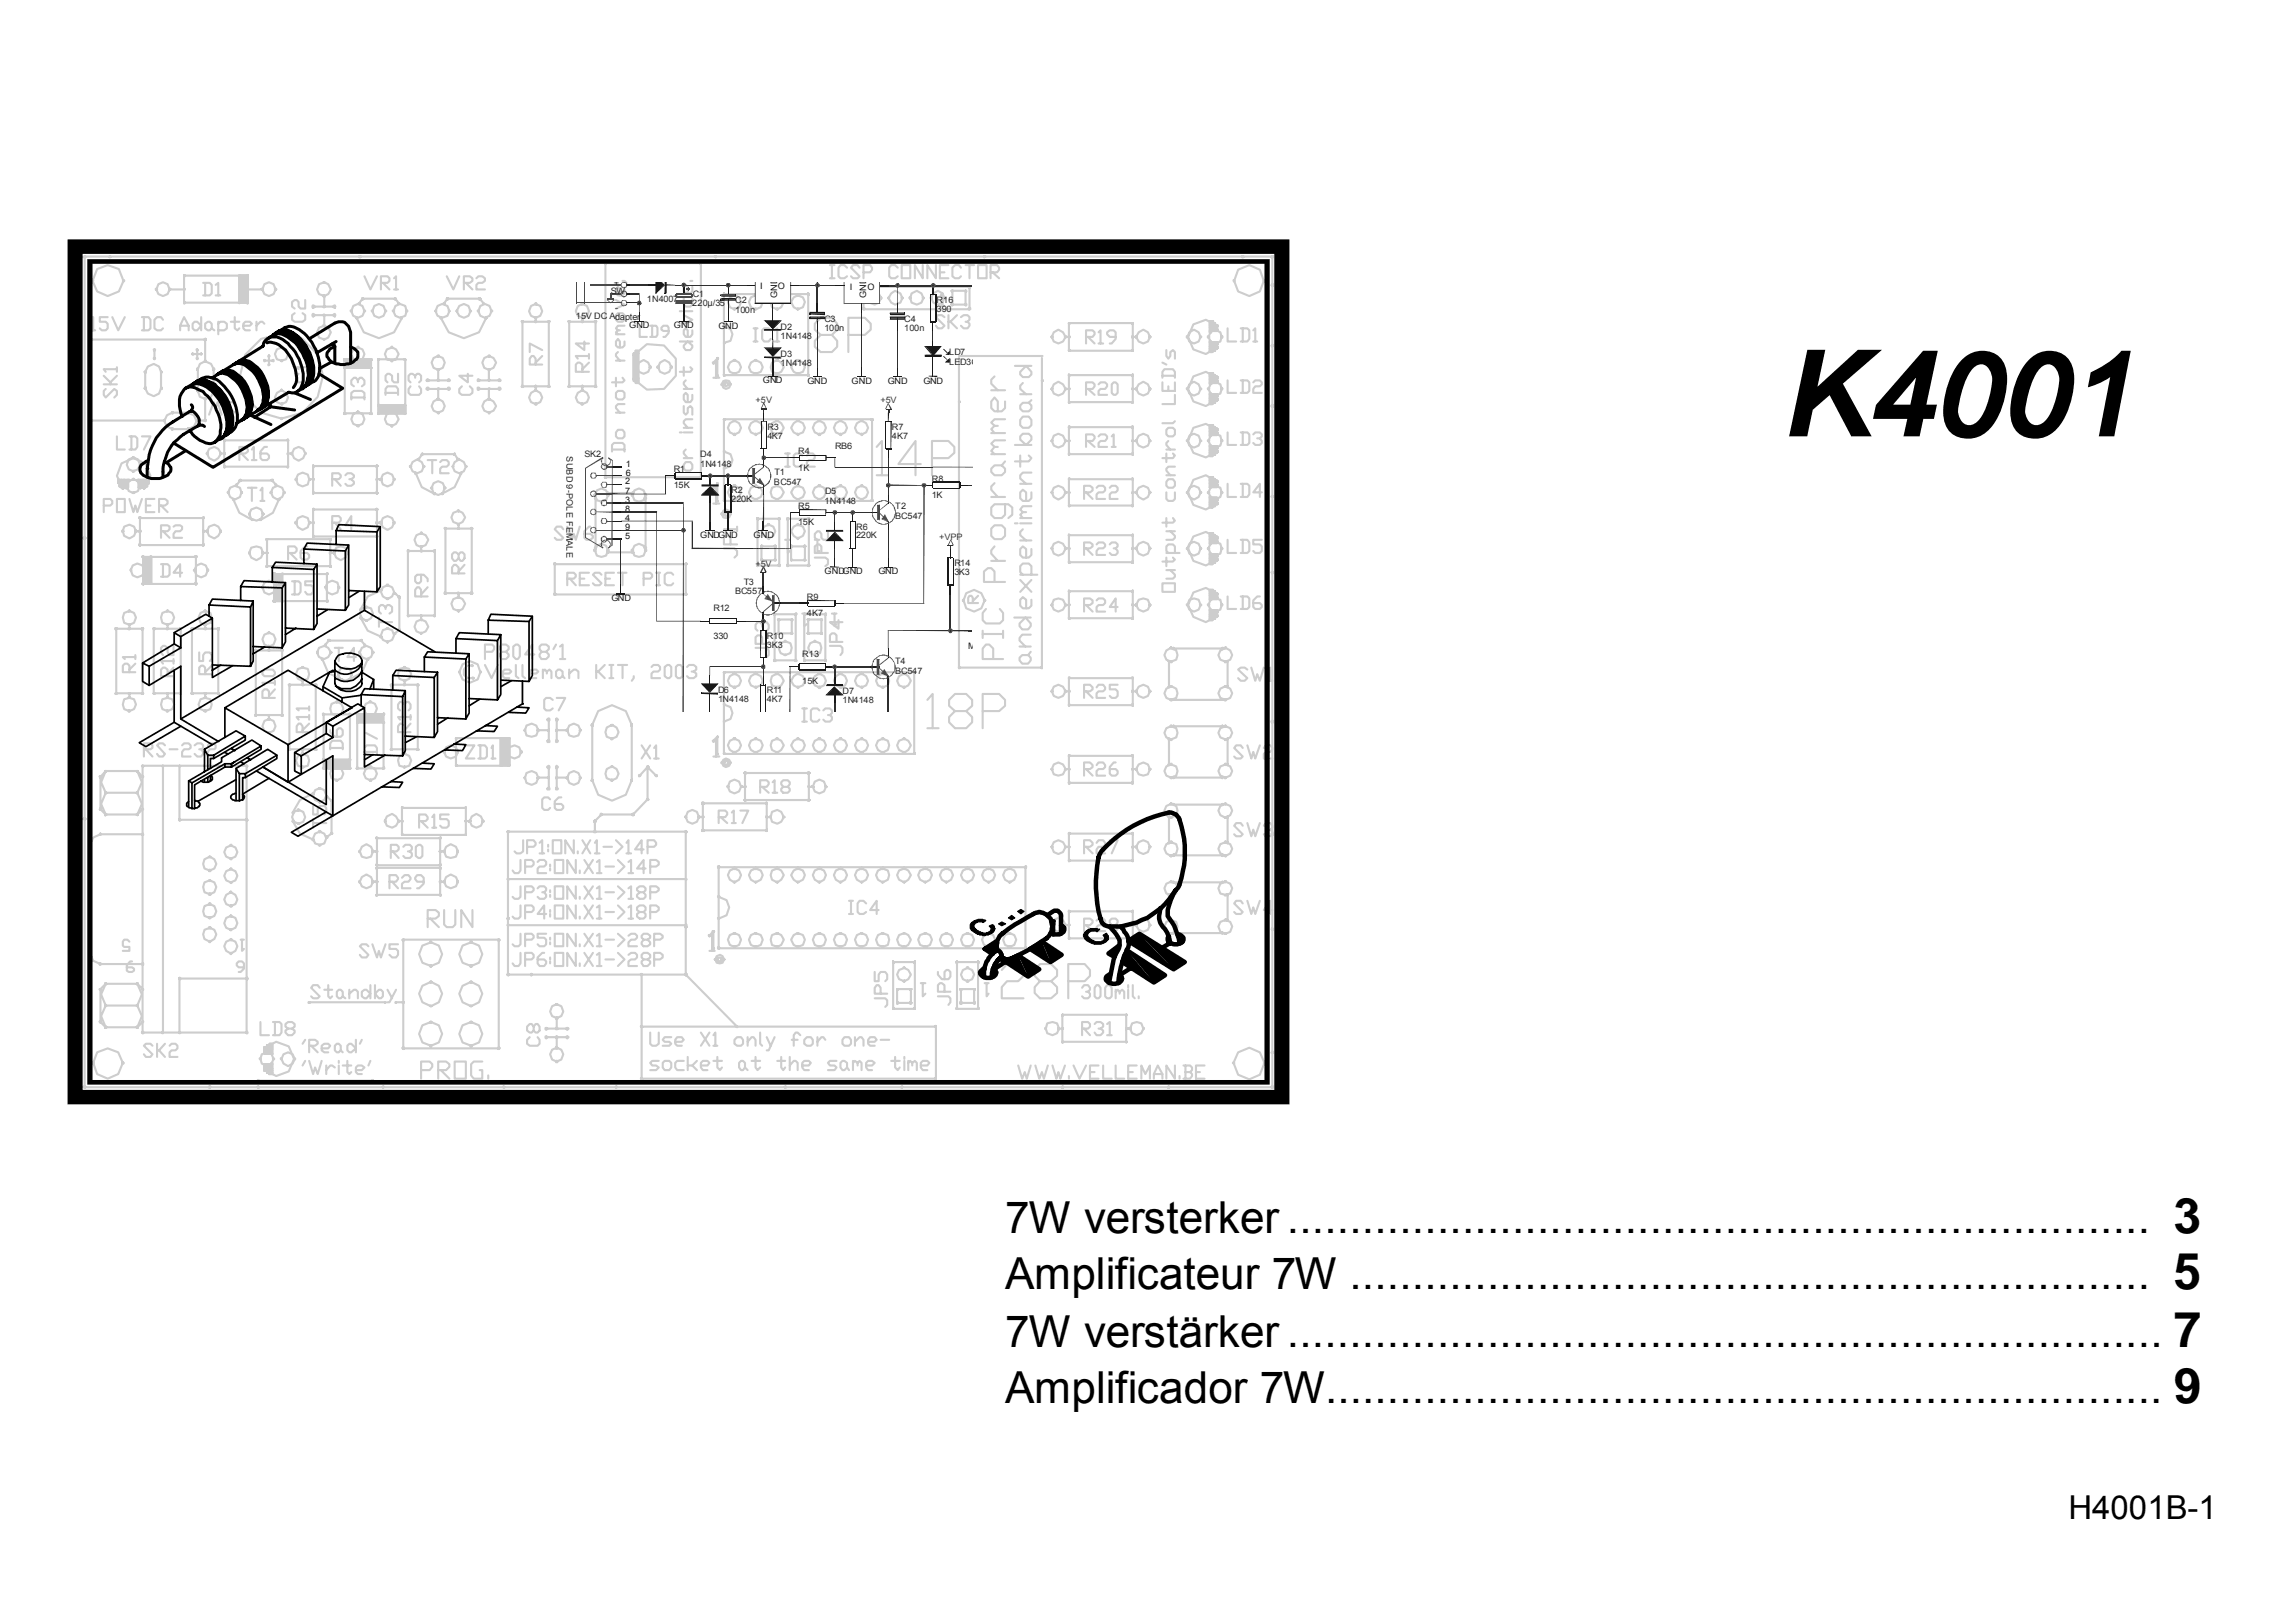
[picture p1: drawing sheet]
<svg xmlns="http://www.w3.org/2000/svg" width="148mm" height="104mm" viewBox="0 0 148 104" stroke-linecap="round" stroke-linejoin="round" font-family="sans-serif">
<defs><g id="words">
<text font-size="7.7" x="114.4" y="28">K4001</text>
<g font-size="2.8">
<text x="64.6" y="79.2">7W versterker..................................................................... 3</text>
<text x="64.6" y="82.9">Amplificateur 7W ................................................................ 5</text>
<text x="64.6" y="86.5">7W verstärker...................................................................... 7</text>
<text x="64.6" y="90.2">Amplificador 7W................................................................... 9</text>
</g>
<text font-size="2.1" x="133" y="97.6">H4001B-1</text>
<g font-size=".6" fill="#262626">
<text x="37" y="20.5">15V DC</text>
<text x="39.2" y="20.5">Adapter</text>
<text x="39.3" y="18.9">SW</text>
<text x="39.5" y="18.3">+</text>
<text x="39.6" y="20">-</text>
<text x="41.6" y="19.4">1N4007</text>
<text x="44.5" y="19.7">22</text>
<text x="44.6" y="19.1">C1</text>
<text x="45.2" y="19.7">0µ/35</text>
<text x="47.3" y="19.5">C2</text>
<text x="47.3" y="20.1">100n</text>
<text x="50.2" y="23.5">1N4148</text>
<text x="50.2" y="21.2">D2</text>
<text x="50.2" y="23">D3</text>
<text x="50.2" y="21.8">1N4148</text>
<text x="53" y="20.7">C3</text>
<text x="53" y="21.3">100n</text>
<text x="58.1" y="20.7">C4</text>
<text x="58.1" y="21.3">100n</text>
<text x="60.2" y="19.4">R16</text>
<text x="60.2" y="20">390</text>
<text x="61" y="22.8">LD7</text>
<text x="61" y="23.4">LE</text>
<text x="61.7" y="23.4">D3G</text>
<text x="36.4" y="29.3" transform="rotate(90 36.4 29.3)">SUBD 9-POLE FEMALE</text>
<text x="37.6" y="29.4">SK2</text>
<text x="45" y="29.4">D4</text>
<text x="45" y="30">1N4148</text>
<text x="49.3" y="27.6">R3</text>
<text x="49.3" y="28.2">4K7</text>
<text x="51.3" y="29.2">R4</text>
<text x="53.7" y="28.8">RB6</text>
<text x="57.3" y="27.6">R7</text>
<text x="57.3" y="28.2">4K7</text>
<text x="43.3" y="30.3">R1</text>
<text x="43.3" y="31.4">15K</text>
<text x="47" y="31.7">R2</text>
<text x="47" y="32.3">220K</text>
<text x="49.8" y="31.2">BC547</text>
<text x="49.8" y="30.5">T1</text>
<text x="51.3" y="30.2">1K</text>
<text x="51.3" y="33.8">15K</text>
<text x="51.3" y="32.7">R5</text>
<text x="53" y="32.4">1N4148</text>
<text x="53.1" y="31.8">D5</text>
<text x="55.1" y="34.6">220K</text>
<text x="55.1" y="34.1">R6</text>
<text x="57.6" y="32.7">T2</text>
<text x="57.6" y="33.3">BC547</text>
<text x="59.9" y="32">1K</text>
<text x="59.9" y="31">R8</text>
<text x="45.9" y="39.3">R12</text>
<text x="45.9" y="41">330</text>
<text x="47.3" y="38.2">BC557</text>
<text x="47.8" y="37.6">T3</text>
<text x="49.3" y="41">R10</text>
<text x="49.3" y="41.6">3K3</text>
<text x="51.9" y="38.5">R9</text>
<text x="51.9" y="39.6">4K7</text>
<text x="61.4" y="36.4">R</text>
<text x="61.4" y="37">3</text>
<text x="61.7" y="37">K3</text>
<text x="61.7" y="36.4">14</text>
<text x="62.3" y="41.7">M</text>
<text x="46.2" y="44.6">D</text>
<text x="46.2" y="45.1">1N4148</text>
<text x="46.5" y="44.6">6</text>
<text x="49.3" y="45.1">4K7</text>
<text x="49.3" y="44.6">R11</text>
<text x="51.6" y="42.2">R13</text>
<text x="51.6" y="44">15K</text>
<text x="54.2" y="44.6">D7</text>
<text x="54.2" y="45.2">1N4148</text>
<text x="57.6" y="42.7">T4</text>
<text x="57.6" y="43.3">BC547</text>
</g>
<g font-size=".6" fill="#151515">
<text x="40.5" y="21.1">GND</text>
<text x="43.3" y="21.1">GND</text>
<text x="46.2" y="21.1">G</text>
<text x="46.6" y="21.1">ND</text>
<text x="48.9" y="18.6">I</text>
<text x="50" y="19.2" transform="rotate(-90 50 19.2)">GND</text>
<text x="50" y="18.6">O</text>
<text x="54.6" y="18.6">I</text>
<text x="55.7" y="19.2" transform="rotate(-90 55.7 19.2)">GN</text>
<text x="55.7" y="18.3" transform="rotate(-90 55.7 18.3)">D</text>
<text x="55.8" y="18.6">O</text>
<text x="40.2" y="30">1</text>
<text x="49" y="24.6">GND</text>
<text x="51.9" y="24.7">GND</text>
<text x="54.8" y="24.7">GND</text>
<text x="57.1" y="24.7">GND</text>
<text x="59.4" y="24.7">GND</text>
<text x="40.2" y="31.1">2</text>
<text x="40.2" y="31.7">7</text>
<text x="40.2" y="32.3">3</text>
<text x="40.2" y="32.9">8</text>
<text x="40.2" y="33.5">4</text>
<text x="40.2" y="34.1">9</text>
<text x="40.2" y="34.6">5</text>
<text x="40.2" y="30.6">6</text>
<text x="45" y="34.6">GNDGND</text>
<text x="48.5" y="34.6">GND</text>
<text x="39.3" y="38.6">GND</text>
<text x="53" y="36.9">GNDGND</text>
<text x="56.5" y="36.9">GND</text>
</g>
<g font-size=".6" fill="#3a3a3a">
<text x="48.6" y="25.9">+5V</text>
<text x="56.6" y="25.9">+5V</text>
<text x="60.4" y="34.7">+VPP</text>
<text x="48.6" y="36.4">+5V</text>
</g>
</g></defs>
<g fill="none" stroke="#cdcdcd" stroke-width=".14">
<path d="M5.4 16.5h.1zM5.4 16.5h76.4v53.4h-76.4zM5.9 18.1l.1-.1zM6.2 17.3l.7-.3 .7 .3 .3 .8-.3 .6-.7 .3-.7-.3-.2-.6zM7.1 16.5h.1M7.9 18.1l.1-.1zM13.1 18.2h.4l.1 .1v.6l-.1 .1h-.4M13.2 18.2v.8M13.9 18.3l.1-.1v.8M13.9 19h.3M19.6 19.3v.5h-.3l-.1-.1v-.3l-.1-.1-.3 .1v.3l.1 .1M23.1 16.5h.1z"/>
<path d="M23.4 17.8l.4 .8 .4-.8M24.5 18.2h.4l.1-.1v-.2l-.1-.1h-.4v.8M24.6 18.2l.4 .4M25.3 17.9l.2-.1v.8M25.3 18.6h.3M28.7 17.8l.4 .8 .4-.8M29.8 18.2h.4l.2-.1v-.2l-.2-.1h-.4v.8M30 18.2l.4 .4M30.6 17.9l.2-.1h.2l.2 .1v.2l-.2 .1h-.2l-.2 .1v.3h.6M38.9 16.9l.1 .1zM39.6 19.3l.6 .3-.6 .2M40 18.1l.3 .1"/>
<path d="M40.2 18.6v.3l-.2 .1h-.3l-.1-.1v-.3l.1-.2 .2 .2v.4M43.7 20h.1M44 19.2v.4l.1 .1h.3l.1-.1v-.4M44 20h.5M44.4 18.1h.1M44.5 18.4v.3l-.1 .2h-.3l-.1-.2v-.3l.1-.1 .1 .1v.5M45.1 16.9l-.1 .1zM45.1 16.9v13.8M45.1 16.9h-6.2v13.8h6.2M46 16.5h.1M53.4 17h.3M53.4 17.9h.3"/>
<path d="M53.5 17v.9M54.5 17.2l-.2-.2h-.3l-.1 .2v.6l.1 .1h.3l.2-.1M55.3 17.2l-.2-.2h-.3l-.1 .2 .6 .6-.2 .1h-.3l-.1-.1M55.5 17.5h.4l.2-.2-.2-.3h-.4v.9M57.7 17.2l-.1-.2h-.3l-.1 .2v.6l.1 .1h.3l.1-.1M58 17h.5v.9h-.5zM59.3 17v.9l-.5-.9v.9M60.2 17v.9l-.6-.9v.9M60.4 17.5h.3M61 17h-.6v.9h.6M61.8 17.2l-.1-.2h-.3l-.2 .2v.6l.2 .1h.3l.1-.1M62.1 17h.5"/>
<path d="M62.3 17v.9M62.9 17h.5v.9h-.5zM63.3 16.5h.1zM63.7 17.5h.4l.1-.2-.1-.3h-.4v.9M63.8 17.5l.4 .4M79.3 18l.1 .1zM79.9 16.5h.1M81.3 18v.1zM81.8 18.3h.1zM81.8 16.5h.1zM5.4 34.6h.1zM5.9 20.5l.1-.1v.8"/>
<path d="M5.9 21.2h.2M6.7 32.5h.4l.1-.1v-.2l-.1-.1h-.4v.8M6.7 24.1l.4 .5v.1M6.7 24.7h.8M6.8 25l-.1 .1v.3l.1 .1 .5-.5 .2 .1v.3l-.2 .1M6.9 20.4h-.5v.3h.4l.1 .1v.3l-.1 .1h-.3l-.1-.1M7.2 20.4l.4 .8 .4-.8M7.5 32.1h.5v.8h-.5zM7.5 28v.9h.5M7.5 23.7h-.8l.1 .2M7.5 24.1l-.4 .5M7.5 23.6v.3"/>
<path d="M7.9 31.3v.1zM8.1 31.4h.1M8.1 31.3h-.2l-.4-.7 .3-.8 .8-.4 .7 .4 .4 .8-.4 .7h-.3M8.3 30.9l.3-.1 .3 .1 .1 .3-.1 .4-.3 .1-.3-.1-.1-.4zM8.3 29.5l.3-.1 .3 .1 .1 .4-.1 .3-.3 .1-.3-.1-.1-.3zM8.3 32.1l.3 .8 .1-.4 .1 .4 .3-.8M8.3 28h.4l.1 .2v.5l-.1 .2h-.4M8.4 28v.9M8.5 31.7l.1-.1zM8.5 29.4h.1zM8.6 30.8h.1M8.6 30.2v.1z"/>
<path d="M9 31.4h.1M9.1 28h.6l-.4 .9M9.1 20.4h.4l.2 .1v.6l-.2 .1h-.4M9.3 31.4h.1M9.3 20.4v.8M9.4 32.5h.3M9.9 32.1h-.5v.8h.5M10.2 32.5h.4l.2-.1v-.2l-.2-.1h-.4v.8M10.4 36.3h.4l.1 .1v.5l-.1 .2h-.4M10.4 34.1h.4l.1-.1v-.2h-.1h-.4v.8M10.4 32.5l.4 .4M10.5 20.5l-.1-.1h-.3l-.2 .1v.6l.2 .1h.3l.1-.1"/>
<path d="M10.5 36.3v.8M10.5 34.1l.4 .5M11.2 33.8h.1h.4v.2l-.1 .1h-.3l-.1 .2v.3h.5M11.6 21.2v-.3l.2-.5 .3 .5v.3M11.6 20.9h.5M11.7 36.8h-.5l.4-.5v.8M12.5 20.7h.2l.2 .2-.2 .3h-.2l-.1-.1v-.3zM12.9 20.4v.8M13.2 20.8l.3-.1 .1 .1v.3l-.2 .1-.2-.1zM13.4 26.6l.3-.8 .2 .4 .1-.4 .2 .8M13.6 21.1l.2 .1M14 20.8l.2-.1h.2l.2 .1v.3l-.2 .1h-.4"/>
<path d="M14 20.7v.8M14.8 20.7h.6M15.1 25.9l-.2-.1-.4 .1 .6 .6-.2 .1h-.3l-.1-.1M15.1 20.4v.7l.2 .1 .1-.1M15.4 29.1h.4l.1-.1v-.1l-.1-.2h-.4v.9M15.5 29.1l.4 .5M15.6 20.9h.5l.1-.1-.1-.1h-.3l-.2 .1v.3l.2 .1h.3M15.9 31.3h.6M16.2 28.9l.1-.2v.9M16.2 29.6h.3M16.2 31.3v.9M16.5 20.7v.5"/>
<path d="M16.7 31.5l.2-.2v.9M16.7 32.2h.3M17 20.8l-.3-.1-.2 .2M17.2 28.7h-.2l-.3 .3v.4l.2 .2h.3l.1-.2v-.1l-.1-.2h-.5M18.5 35.5h.4l.2-.1v-.2l-.2-.1h-.4v.9M18.7 35.5l.4 .5M18.8 37.4h.4l.1 .1v.5l-.1 .2h-.4M18.9 20.1l-.1 .2v.2l.1 .2h.6l.1-.2v-.2l-.1-.2M18.9 37.4v.8M19.2 24l-.1 .1v.3l.1 .2h.6l.1-.2v-.3l-.1-.1M19.8 35.1h-.2l-.3 .3v.4l.2 .2h.3l.1-.2v-.1l-.1-.2h-.5M19.9 23.6h-.8l.1 .1"/>
<path d="M19.9 23.4v.3M20.1 37.4h-.5v.2h.4l.1 .1v.3l-.1 .2h-.2l-.2-.2M21.4 30.8h.4l.1-.3-.1-.1h-.4v.8M21.4 33.6h.4l.1-.1v-.2l-.1-.1h-.4v.8M21.5 30.8l.4 .4M21.5 33.6l.4 .4M22.2 30.5l.1-.1h.3l.2 .1v.2l-.3 .1M22.6 25.7v-.5l.2-.1h.5l.1 .1v.5M22.6 30.8l.2 .2v.1l-.2 .1h-.3l-.1-.1M22.6 25.5h.8M22.8 33.8h-.6l.4-.6v.8M23 24.6l-.1-.3h-.1l-.2 .1v.3l.2 .1"/>
<path d="M23 24.4l.1-.1h.2l.1 .1v.3l-.1 .1M24.4 39.7v.6M24.4 40h.8M24.8 25.4v-.4l.1-.2h.6l.1 .2v.4M24.8 39.1v-.1l-.3-.1-.1 .1v.3l.1 .1M24.8 39l.1-.1 .3 .1v.3l-.2 .1M24.8 25.2h.8M25.6 24v.6h-.3l-.1-.2v-.3l-.3-.1-.1 .1v.3l.1 .2M26.4 24.8l-.1 .2v.2l.1 .2h.5l.2-.2v-.2l-.2-.2M26.7 24.3v-.2l-.2-.1-.2 .1v.3l.1 .2M26.7 24.1l.1-.1 .3 .1v.3l-.2 .2M27.1 38.3v-.4l-.2-.2h-.1l-.1 .2v.4h.8"/>
<path d="M27.1 36.9v.5l-.3 .1-.1-.1v-.3l.1-.2h.4l.3 .3v.2M27.5 29.6h.5M27.5 37.7l-.4 .5M27.8 29.6v.8M28.3 29.7l.1-.1h.3l.2 .1v.2l-.2 .1h-.3l-.1 .1v.3h.6M29.5 36.8v-.3l-.2-.2h-.1l-.1 .2v.3h.8M29.5 35.6l.1-.1 .3 .1v.3l-.2 .1h-.1l-.1-.1v-.3l-.2-.1-.2 .1v.3l.1 .1h.1l.2-.1M29.7 24.8l-.2 .2v.2l.2 .2h.5l.2-.2v-.2l-.2-.2M29.9 36.3l-.4 .4M30.1 24v.6l-.6-.5h.9M34.4 23.4v-.4l-.1-.1h-.1l-.1 .1v.4h.8M34.9 22.5l-.8-.4v.5"/>
<path d="M34.9 22.9l-.5 .4M35.6 38.2h.1zM35.6 36.2l.1 .1zM35.7 36.3h8.4v1.9h-8.4zM36.2 34l-.1-.2h-.3l-.1 .2 .5 .6-.1 .1h-.3l-.1-.1M36.5 37.2h.4l.1-.3-.1-.1h-.4v.8M36.5 33.8l.3 .9 .1-.4 .1 .4 .3-.9M36.6 37.2l.4 .4M37.3 37.2h.3M37.4 23.9v-.5l-.2-.1-.2 .1v.5h.9M37.6 21.9v.6l-.6-.4h.9M37.9 36.8h-.6v.8h.6"/>
<path d="M37.9 22.9h-.9l.2 .1M37.9 23.3l-.5 .4M37.9 22.8v.2M38 33.8l-.4 .3v.5l.1 .1h.3l.1-.1v-.2l-.1-.1h-.4M38.7 36.9l-.2-.1h-.2l-.2 .1 .6 .6-.2 .1h-.2l-.2-.1M38.9 20.4h.1zM38.9 30.6l.1 .1zM38.9 37.2h.3M39.4 29v-.4l.1-.1h.5l.2 .1v.4M39.4 28.9h.8M39.5 36.8h-.6v.8h.6M39.6 26.5h.6"/>
<path d="M39.6 24.3v.5M39.6 23.2h.6M39.6 21.5h.6M39.7 27.6h.3l.2 .2v.2l-.2 .2h-.3l-.1-.2v-.2zM39.7 25.1h.3l.2 .1v.3l-.2 .2h-.3l-.1-.2v-.3zM39.7 20.1h.3l.2 .2v.2l-.2 .2h-.3l-.1-.2v-.2zM39.7 22.6l-.1 .3 .3 .3M39.7 36.8h.6M39.9 21.2l-.3 .2 .1 .1M40 24.3l.2 .1-.2 .2h-.6M40 36.8v.8M40.2 26h-.5l-.1 .1v.1l.3 .3"/>
<path d="M40.2 21.9v.3l-.2 .1h-.3l-.1-.1v-.3l.1-.1 .2 .1v.4M40.2 20.9h-.5l-.1 .2 .1 .1M41.1 20.9v.7h.5M41.4 37.2h.4l.1-.3-.1-.1h-.4v.8M41.8 20.9h.4l.1 .2v.4l-.1 .1h-.4M41.9 20.9v.7M42.2 37.6h.2M42.2 36.8h.2M42.4 36.8v.8M43 21.3h-.3l-.2-.1v-.1l.2-.2h.2l.1 .2v.3l-.2 .2h-.1M43.3 36.9l-.1-.1h-.3l-.2 .1v.6l.2 .1h.3l.1-.1M43.7 27.8h.1"/>
<path d="M43.7 21.9h.8M44 26.1v.4l.1 .1 .1-.1v-.3l.2-.1 .1 .1v.4M44 20.3l.5 .2-.5 .3M44 29.4h.5M44 27.8h.5M44 27.5h.5M44 25h.5M44 23.6v.5M44.1 29.7h.3l.1 .2v.2l-.1 .1h-.3l-.1-.1v-.2zM44.1 38.2h.1M44.1 36.3h.1M44.1 28.9l-.1 .2 .2 .3"/>
<path d="M44.1 24.4l-.1 .3 .2 .3M44.2 21.9l.3 .3-.1 .3h-.3l-.1-.2v-.1zM44.4 23.6l.1 .1-.1 .2h-.7M44.5 26.9h-.4l-.1 .2v.1l.2 .3M44.5 25.4v.3l-.1 .1h-.3l-.1-.1v-.3l.1-.2 .1 .2v.4M44.5 21.2v.3l-.1 .1h-.3l-.1-.1v-.3l.1-.1 .1 .1v.4M45.1 30.6l-.1 .1zM45.9 23.4l.1-.2v1.1M45.9 31.4l.1-.1v1.1M45.9 24.3h.4M45.9 32.4h.4M46.4 24.7h.1z"/>
<path d="M46.4 33h.1zM46.5 32.8l.2-.1 .2 .1 .1 .2-.1 .2h-.4l-.1-.2zM46.6 24.7h.1M46.5 33v.1zM46.5 35.2h.7l.2 .2v.3l-.2 .1M46.6 24.6h.1l.1 .1-.1 .1-.2-.1zM46.6 33l.1-.1 .1 .1-.1 .2-.2-.2zM46.8 33v.1zM46.8 24.7h.1M46.9 33l.1 .1zM47 24.7h-.1zM47 35v-.4l-.2-.2h-.1l-.2 .2v.4h.9"/>
<path d="M47.4 34h-.9l.2 .1M47.4 33.8v.3M48.5 21.9h.2M48.5 21.1h.2M48.6 21.1v.8M49.6 21.2l-.2-.1h-.3l-.1 .1v.6l.1 .1h.3l.2-.1M49.8 21.2l.2-.1v.8M49.8 21.9h.3M50.5 29.1h.3M50.5 30h.3M50.7 29.1v.9M51.6 29.3l-.1-.2h-.3l-.2 .2v.6l.2 .1h.3l.1-.1"/>
<path d="M51.9 29.3l.1-.2h.3l.1 .2v.1l-.1 .2h-.3l-.1 .1v.3h.5M52.4 35.8h.7l.1 .2v.3l-.1 .1M52.8 21.5l-.4-.3v-.4l.4-.4h.7l.3 .4v.4l-.3 .3h-.7l-.4 .4v.4l.4 .3h.7l.3-.3v-.4l-.3-.4M52.8 35.5v-.4l-.2-.1-.2 .1v.4h.8M53.2 34.1v.6h-.3l-.1-.1v-.3l-.1-.2h-.1l-.2 .2v.3l.2 .1M53.9 39.9v.5l-.5-.4h.8M54.5 21.5h1.1l.4-.3v-.4l-.4-.4h-1.1v2.2M56.4 28.7l.3-.4v2.2M56.4 30.5h.7M59.2 29.8h-1.4l1.1-1.5v2.2M59.9 29.4h1.1l.4-.3v-.4l-.4-.4h-1.1v2.2M60.7 20.4l-.1-.1h-.3l-.1 .1 .5 .5-.1 .2h-.3l-.1-.2"/>
<path d="M61 20.3v.8M61.1 20.7l.4 .4M61.5 20.3l-.4 .4h-.1M61.7 36.8h.1M61.7 25.8h.1M61.7 23v19.9h5.3M61.7 22.9h5.3M61.8 20.4l.2-.1h.2l.1 .1v.1l-.2 .2M61.9 38.5l.1 .1zM62.1 38.1l.5-.2 .5 .2 .2 .5-.2 .5-.5 .2-.5-.2-.1-.5zM62.2 20.7l.1 .1-.1 .3h-.2l-.2-.2M62.6 38.8v-.4l-.1-.1h-.2v.1v.4h.6"/>
<path d="M62.9 38.3l-.3 .3M63.3 38.5l.1 .1h-.1zM63.4 39.1l-.2 .3v.5l.2 .2h.9l.2-.2v-.5l-.2-.3M63.7 34l.2-.2h.5l.2 .2v.4l-.2 .2h-.5l-.2-.2zM63.7 36h.9M63.7 31.9h.9M63.7 29.2h.9M63.7 27.8h.9M63.7 25.1h.9M63.9 29.9h.5l.2 .2v.2l-.2 .2h-.5l-.2-.2v-.2zM63.9 37.4v-.7l-.2-.2h-.2l-.2 .2v.7h1.3M63.9 35.1l-.2 .3v.2l.5 .4"/>
<path d="M63.9 31l-.2 .3v.2l.5 .4M63.9 24.2l-.2 .2v.3l.5 .4M64.2 28.7h-.3l-.2 .3 .2 .2M64.2 27.4h-.3l-.2 .2 .2 .2M64.6 32.4v.7l-.2 .2h-.5l-.2-.2v-.5l.2-.2h.9l.3 .2v.5l-.3 .2M64.6 28.3h-.7l-.2 .2 .2 .2M64.6 26.9h-.7l-.2 .3 .2 .2M64.6 25.8v.4l-.2 .2h-.5l-.2-.2v-.4l.2-.3 .3 .3v.6M64.6 29.7l-.2 .2M65.2 39.7h1.1M65.3 33.6h.1M65.3 28.6h1"/>
<path d="M65.3 23.5h1M65.6 37.3l.7 .7M65.6 36.9h1.1M65.6 34.7h.7M65.6 33.6h.7M65.6 33.3h.7M65.6 31.1h.7M65.6 29.3v.7M65.6 25.3h.7M65.8 27.9h.3l.2 .1v.3l-.3 .3-.4-.3v-.3zM65.8 26.8h.3l.2 .2v.3l-.2 .2h-.3l-.2-.2v-.3zM65.8 25.9h.3l.2 .2v.2l-.2 .1h-.3l-.2-.1v-.2z"/>
<path d="M65.8 36.9l-.2-.1v-.4l.2-.2h.3l.2 .2v.5M65.8 34l-.2 .2v.2l.4 .3M65.8 24.6l-.2 .2v.2l.4 .3M65.9 39.7l.4 .4v.1l-.2 .2h-.4l-.1-.2v-.1zM66 23.5l.3 .4v.2l-.2 .1h-.3l-.2-.1v-.2zM66 32.9h-.2l-.2 .2 .2 .2M66.1 29.3l.2 .1-.2 .3h-.8M66.3 38.5v.4l-.2 .2h-.3l-.2-.2v-.4l.2-.1 .2 .1v.6M66.3 35.3v.4l-.2 .1h-.3l-.2-.1v-.4l.2-.2 .2 .2v.5M66.3 32.5h-.5l-.2 .2 .2 .2M66.3 31.6v.4l-.2 .2h-.3l-.2-.2v-.4l.2-.1 .2 .1v.6M66.3 30.4h-.5l-.2 .1v.3l.4 .3"/>
<path d="M66.3 37.3l-.7 .7M66.3 25.7l-.2 .2M67 24.4h.1M67 23v19.9M69.7 31.6h.4l.2-.1v-.2l-.2-.1h-.4v.9M69.7 35.2h.4l.2-.1v-.1l-.2-.1h-.4v.8M69.7 38.9h.4l.2-.1v-.2l-.2-.1h-.4v.8M69.8 21.6h.5l.1-.2-.1-.2h-.5v.9M69.8 25h.5l.1-.3-.1-.1h-.5v.8M69.8 28.3h.5l.1-.3-.1-.1h-.5v.8M69.8 31.6l.5 .5M69.8 35.2l.5 .5"/>
<path d="M69.8 38.9l.5 .4M70 21.6l.4 .5M70 25l.4 .4M70 28.3l.4 .4M70.5 31.3l.1-.1h.3l.2 .1v.2l-.2 .1h-.3l-.1 .2v.3h.6M70.5 35l.1-.1h.3l.2 .1-.2 .2h-.3l-.1 .2v.3h.6M70.5 38.6l.1-.1h.3l.2 .1v.2l-.2 .1h-.3l-.1 .1v.3h.6M70.6 21.4l.2-.2v.9M70.6 24.7l.2-.1h.3l.1 .1-.1 .3h-.3l-.2 .1v.3h.6M70.6 28l.2-.1h.3l.1 .1-.1 .3h-.3l-.2 .2v.2h.6M70.6 22.1h.3M71.4 31.3l.1-.1h.2l.2 .1v.2l-.2 .1h-.2l-.1 .2v.3h.5"/>
<path d="M71.4 35l.1-.1h.2l.2 .1v.1l-.3 .1M71.5 24.7l.1-.1 .3 .1v.5l-.2 .2-.2-.2zM71.5 28l.1-.1v.8M71.5 28.7h.2M71.7 21.6h-.3l-.2-.1v-.1l.2-.2h.2l.1 .2v.4l-.2 .3h-.1M71.7 35.2l.2 .2-.2 .3h-.2l-.1-.2M71.9 39h-.5l.3-.5v.8M74.7 37.5h.8v.5h-.8zM74.7 24.6v.5h.8v-.5M74.7 24.3v-.4l.2-.2h.5l.1 .2v.4M74.7 24.1h.8M74.7 23.3l.3 .1"/>
<path d="M75 27.6l.1-.1h.3l.1 .1v.3l-.1 .1h-.3l-.1-.1zM75 31.6v.5l.1 .1h.3l.1-.1v-.5M75 22.5v.4l.1 .1 .2-.1v-.3l.1-.1 .1 .1v.4M75 36.6h.5M75 29.1v.6M75 33.3v.5M75 35.8v.6M75 35.5h.8M75 34.1h.5M75 30.5h.5M75 28.9h.5M75.1 30.8h.3l.1 .2v.2l-.1 .1h-.3l-.1-.1v-.2z"/>
<path d="M75.1 35.5l-.1-.1v-.3l.1-.1h.3l.1 .1v.4M75.1 28.3l-.1 .3 .3 .3M75.1 24.8v.3M75.3 36.6l.2 .3v.2l-.1 .1h-.4M75.3 34.1l.2 .3v.2l-.1 .1h-.4M75.4 35.8l.1 .2-.1 .1h-.7M75.4 33.3l.1 .2-.1 .1h-.7M75.4 29.1l.1 .2-.1 .1h-.7M75.5 30h-.4l-.1 .1v.1l.3 .3M75.5 27.1l-.1 .1h-.7M75.5 25.4v.6h-.8M78.9 21.1v.8h.6"/>
<path d="M78.9 24.4v.8h.6M78.9 27.8v.8h.6M78.9 31.1v.8h.6M78.9 34.7v.8h.6M78.9 38.3v.8h.6M79.8 21.1h.4l.1 .1v.6l-.1 .1h-.4M79.8 24.4h.4l.1 .2v.5l-.1 .1h-.4M79.8 27.8h.4l.1 .1v.6l-.1 .1h-.4M79.8 31.1h.4l.1 .1v.6l-.1 .1h-.4M79.8 34.7h.4l.1 .2v.5l-.1 .1h-.4M79.8 38.3h.4l.1 .2v.5l-.1 .1h-.4M79.9 21.1v.8"/>
<path d="M79.9 24.4v.8M79.9 27.8v.8M79.9 31.1v.8M79.9 34.7v.8M79.9 38.3v.8M80.6 21.2l.1-.1v.8M80.6 24.6l.1-.2h.3l.1 .2-.1 .2h-.3l-.1 .2v.2h.5M80.6 27.9l.1-.1h.3l.1 .1-.1 .3h-.2M80.6 21.9h.2M81 28.2l.1 .1-.1 .3h-.3l-.1-.1M81 38.3h-.2l-.2 .3v.4l.1 .1h.3l.1-.1-.1-.2h-.4M81.1 31.6h-.5l.4-.5v.8"/>
<path d="M81.1 34.7h-.5v.3h.4l.1 .1v.3l-.1 .1h-.3l-.1-.1M81.8 36.8h.1h-.1zM81.8 31.9h.1zM81.8 26.1h.1zM81.8 22.2h.1zM5.4 52.6h.1zM8.3 43.2v-.4l-.1-.2h-.2l-.1 .2v.4h.8M8.7 42.2h-.8l.1 .2M8.7 42.6l-.4 .4M8.7 42.1v.3M9.3 48.2h.4l.1-.1v-.2l-.1-.1h-.4v.8M9.4 48.2l.4 .4"/>
<path d="M10.6 47.9l-.1-.1h-.3l-.1 .1 .5 .5-.1 .2h-.3l-.1-.2M10.8 43.5v-.5l-.3-.1-.1 .1v.5h.8M10.9 48.2h.5M11.2 42.5h-.8l.1 .1M11.2 41.5v.6h-.3l-.1-.2v-.3l-.2-.1-.2 .1v.3l.1 .2M11.2 42.9l-.4 .4M11.2 42.4v.2M11.7 47.9l.1-.1h.3l.2 .1v.2l-.5 .1-.1 .1v.3h.6M12.5 47.9l.2-.1h.2l.2 .1v.2l-.3 .1M12.8 41.9v.6h.3v-.4l.1-.2h.3l.1 .2v.3l-.1 .1M12.9 48.2l.2 .1-.2 .3h-.2l-.2-.2M13.2 43.3v-.4l-.3-.1-.1 .1v.4h.8"/>
<path d="M13.4 47.9l.1-.1h.3l.1 .3-.1 .1h-.3l-.1 .1v.3h.5M13.6 42.8l-.4 .4M17 43h.5l.2 .3-.2 .2h-.5l-.1-.2zM17.3 44.8v-.4l-.1-.1h-.2l-.1 .1v.4h.8M17.7 43.9h-.8l.1 .1M17.7 44.3l-.4 .4M17.7 43.7v.3M19.5 47v-.3l-.2-.2h-.1l-.1 .2v.3h.8M19.9 46.1h-.8l.1 .1M19.9 45.5h-.8l.1 .2M19.9 45.4v.3M19.9 45.9v.3"/>
<path d="M19.9 46.5l-.4 .4M20.1 51.8v.5h.3v-.4l.2-.1h.3l.1 .1v.3l-.1 .1M20.1 52.9h.9M20.1 52.6v.6M21.2 48.2v-.4l.2-.2h.5l.1 .2v.4M21.2 46.9v.1l.3 .3h.4l.1-.1v-.3l-.1-.1-.2 .1v.4M21.2 48.1h.8M21.5 41.6h.5M21.8 41.6v.9M22.9 42.2h-.6l.5-.6v.9M23.4 48.4v-.3l.2-.2h.5l.1 .2v.3M23.4 48.3h.8"/>
<path d="M24.2 47.5l-.8-.5v.6M25 56.7h.5l.1-.3-.1-.2h-.5v.9M25.1 54.7h.4l.1-.1v-.2l-.1-.1h-.4v.8M25.2 56.7l.4 .4M25.3 54.7l.3 .4M25.8 56.4l.2-.2h.3l.1 .3-.1 .2h-.3l-.2 .1v.3h.6M25.9 54.4l.2-.1h.3l.1 .1v.2l-.3 .1M26 47v-.3l-.2-.2h-.1l-.1 .2v.3h.8M26 45.4v-.1l-.2-.2h-.1l-.1 .2v.2l.1 .2M26 45.3l.1-.2h.2l.1 .2v.2l-.1 .2M26.4 54.7l.1 .1v.2l-.1 .1h-.3l-.2-.1M26.4 46.1h-.8l.1 .1"/>
<path d="M26.4 46.5l-.4 .4M26.4 45.9v.3M26.7 54.4l.2-.1 .3 .1v.6l-.2 .1-.3-.1zM26.9 52.8h.5l.1-.3-.1-.2h-.5v.9M27.1 52.8l.4 .4M27.2 56.7h-.4l-.1-.2 .1-.3h.3l.1 .2v.4l-.3 .3h-.1M27.5 59h.5l.2-.1v-.3l-.2-.1h-.5v1.1M27.7 59l.5 .6M27.8 52.5l.1-.2v.9M27.8 53.2h.2M28.6 58.5v.9l.1 .2h.4l.2-.2v-.9M28.9 52.3h-.6v.3h.4l.2 .2v.3l-.2 .1h-.3l-.1-.1"/>
<path d="M29.6 43.2h.1M30 47.9h.5l-.5 .8h.5M30.3 42.7l.1 .1zM30.4 42.8h-.4l-.2 .2v.4l.3 .2h.3M30.4 43.5l.1 .1zM30.4 58.5v1.1l-.7-1.1v1.1M30.8 47.9h.4l.1 .2v.5l-.1 .1h-.4M30.9 43.2h.1M30.9 47.9v.8M31.2 42.7l.4 .9 .4-.9M31.2 41.9h.4l.2-.4-.2-.1h-.4v1M31.6 48.1l.1-.2v.8"/>
<path d="M31.6 48.7h.3M32.2 41.9l-.1-.2v-.2l.1-.1h.3l.2 .1v.2l-.2 .2h-.3l-.1 .2 .1 .3h.3l.2-.2v-.1l-.2-.2M32.3 43.3h.4l.2-.1-.2-.2h-.2l-.2 .2v.3l.2 .1h.2M32.6 59.5l.1-.1zM32.6 56.5h.1zM32.6 59h.1zM32.6 53.4l.1 .1zM32.7 59.5h11.4M32.7 56.5h11.4M32.7 53.4h11.4v9.2h-11.4zM33 41.5l.2-.1 .2 .1v.7l-.1 .2h-.1l-.2-.2zM33.2 42.7v.8l.1 .1"/>
<path d="M33.5 58.2v.7l-.2 .1h-.2l-.1-.1M33.5 57v.6l-.2 .2h-.2l-.1-.2M33.5 55.3v.6l-.2 .2h-.2l-.1-.2M33.6 42.7v.8l.2 .1M33.6 54v.7l-.1 .1h-.3l-.1-.1M33.8 58.6h.4l.1-.1v-.2l-.1-.1h-.4v.8M33.8 57.3h.4l.1-.2-.1-.1h-.4v.8M33.8 55.7h.4l.1-.1v-.2l-.1-.1h-.4v.8M33.9 54.4h.4l.1-.2-.1-.2h-.4v.8M34.1 43.3h.4l.1-.1-.1-.2h-.3l-.1 .2v.3l.1 .1h.3M34.4 42.1h-.6l.4-.7v1M34.6 57.1l.1-.1h.3l.1 .2-.2 .1"/>
<path d="M34.6 55.4l.1-.1h.3l.1 .1v.2l-.1 .1h-.3l-.1 .1v.3h.5M34.7 54.2l.2-.2v.8M34.7 54.8h.3M34.8 41.9l-.1-.2v-.2l.1-.1h.3l.2 .1v.2l-.2 .2h-.3l-.1 .2 .1 .3h.3l.2-.2v-.1l-.2-.2M34.9 43.2l.1-.2 .2 .3M34.9 43v.6M35 57.3l.1 .2-.1 .3h-.3l-.1-.2M35.1 58.7h-.5l.4-.5v.8M35.2 43.2l.1-.2 .2 .2v.4M35.2 54.3v.1M35.2 54.6v.1M35.4 51.4l-.2-.2h-.2l-.1 .2v.5l.1 .1h.2l.2-.1"/>
<path d="M35.4 55.6v.1M35.4 55.8v.1M35.4 57.2v.1M35.4 57.5v.1M35.4 58.5v.1M35.4 58.7v.2M35.5 45l-.1-.2h-.3l-.1 .2v.5l.1 .2h.3l.1-.2M35.5 54h.6v.8h-.6zM35.7 58.2h.5v.8h-.5zM35.7 57h.5v.8h-.5zM35.7 55.3h.5v.8h-.5zM35.8 43.2l.2-.2 .2 .2v.3l-.3 .1-.1-.1z"/>
<path d="M35.8 41.4l-.2 .3M35.8 44.8h.5l-.4 .9M36 41.5l.2-.1v1M36 42.4h.3M36.1 51.2h-.2l-.2 .3v.4l.1 .1h.3l.1-.1-.1-.2h-.4M36.2 43.5l.1 .1M36.6 43.3l.3-.3h.1l.2 .2v.4M36.6 43v.6M36.9 54v.8l-.6-.8v.8M37 58.2v.8l-.5-.8v.8M37 57v.8l-.5-.8v.8M37 55.3v.8l-.5-.8v.8"/>
<path d="M37.2 54.7v.1M37.3 55.9v.2M37.3 57.6v.2M37.3 58.9v.1M37.4 54l.6 .8M37.6 58.2l.5 .8M37.6 57l.5 .8M37.6 55.3l.5 .8M38 54l-.6 .8M38.1 58.2l-.5 .8M38.1 57l-.5 .8M38.1 55.3l-.5 .8"/>
<path d="M38.3 53.4v.1h-.1zM38.3 52.7v.1h-.1zM38.3 54.2l.1-.2v.8M38.3 54.8h.2M38.3 42.7v.9M38.4 58.3l.1-.1v.8M38.4 57.1l.1-.1v.8M38.4 55.4l.1-.1v.8M38.4 59h.3M38.4 57.8h.3M38.4 56.1h.3M38.5 43.2l.4 .4"/>
<path d="M38.6 52.3l.1 .1zM38.7 52.3l-.4 .5v.6M38.8 54.4h.6M38.9 42.7l-.4 .5h-.2M38.9 58.6h.6M38.9 57.3h.6M38.9 55.7h.6M39.2 42.7h.2M39.2 43.6h.2M39.3 42.7v.9M39.6 54l.4 .4-.4 .4M39.7 58.2l.5 .4-.5 .4"/>
<path d="M39.7 57l.5 .3-.5 .5M39.7 55.3l.5 .4-.5 .4M39.7 42.7h.6M40 42.7v.9M40.3 54.2l.1-.2v.8M40.3 54.8h.3M40.4 58.3l.2-.1v.8M40.4 57.1l.2-.1v.8M40.4 55.4l.2-.1v.8M40.4 59h.3M40.4 57.8h.3M40.4 56.1h.3"/>
<path d="M40.7 52.3v.1zM40.7 43.5l-.1 .2M41.1 49.8v.1zM41.1 58.6l-.1-.1v-.2l.1-.1h.3l.1 .1v.2l-.1 .1h-.3l-.1 .1v.2l.1 .1h.3l.1-.1v-.2l-.1-.1M41.1 57.3l-.1-.1v-.1l.1-.1h.3l.1 .2-.1 .1h-.3l-.1 .2v.1l.1 .2h.3l.1-.2-.1-.3M41.3 47.9l.5 .8M41.4 54.6h-.6l.5-.6v.8M41.5 55.8h-.5l.4-.5v.8M41.6 49.3h.1zM41.6 51.4h.1zM41.6 49.3v2.1l-.9 .9h-2M41.6 54.4h.5l.1-.2-.1-.2h-.5v.8"/>
<path d="M41.6 49.3l.6 .5M41.6 49.3l-.5 .5M41.8 58.6h.4l.2-.1v-.2l-.2-.1h-.4v.8M41.8 57.3h.4l.2-.1v-.1l-.2-.1h-.4v.8M41.8 55.7h.4l.2-.1v-.2l-.2-.1h-.4v.8M41.8 47.9l-.5 .8M41.9 42.9l.1-.2h.3l.1 .2v.1l-.1 .2h-.3l-.1 .1v.3h.5M42.1 48.1l.1-.2v.8M42.1 48.7h.3M42.1 49.8h.1v.1zM42.7 42.9l.2-.2 .3 .2v.6l-.2 .1-.3-.1zM43.5 42.9l.1-.2h.2l.1 .2v.6l-.1 .1h-.2l-.1-.1z"/>
<path d="M44.1 59.5h.1M44.1 56.5h.1M44.1 59.5v.1zM44.1 53.4v.1zM44.2 42.9l.1-.2h.3l.2 .2v.1l-.3 .2M44.6 43.2l.2 .1v.2l-.2 .1h-.3l-.1-.1M45.9 47.7l.1-.2v1.1M45.9 48.6h.4M46.2 52.5h.4l.2-.3-.2-.1h-.4v.8M46.3 52.5l.5 .4M46.4 49h.1zM46.5 48.8l.2-.1 .2 .1 .1 .2-.1 .2-.2 .1-.2-.1-.1-.2z"/>
<path d="M46.6 49h.1M46.6 48.9h.1l.1 .1v.1h-.2zM46.8 49h.1M47 49h.1M47.1 52.2l.1-.1v.8M47.1 52.9h.2M47.6 52.1h.5l-.4 .8M48.6 41.6h.7l.1 .2v.3l-.1 .1M48.9 50.6h.4l.1-.3-.1-.2h-.4v.8M49 41.4v-.4l-.1-.2h-.2l-.1 .2v.4h.8M49 40.3l-.1-.3h-.2l-.1 .1v.3l.1 .1M49 40.1l.1-.1h.2l.1 .1v.3l-.1 .1"/>
<path d="M49 50.6l.4 .3M49.7 50.3l.1-.2v.8M49.7 50.9h.3M50.4 50.6l-.2-.2 .2-.3h.3l.1 .3-.1 .2h-.3l-.2 .2 .2 .1h.3l.1-.1-.1-.2M51.6 45.5h.3M51.6 46.4h.3M51.7 45.5v.9M52.7 45.7l-.1-.2h-.3l-.2 .2v.5l.2 .2h.3l.1-.2M52.9 45.7l.2-.2h.3l.1 .2v.1l-.3 .1M53.4 45.9l.1 .2v.1l-.1 .2h-.3l-.2-.2M53.4 41.5h.6l.2 .1v.3l-.2 .2M53.8 41.2v-.4l-.1-.1h-.2l-.1 .1v.4h.8"/>
<path d="M54.6 57.9h.2M54.6 58.7h.2M54.7 57.9v.8M55.7 58.1l-.2-.2h-.2l-.2 .2v.5l.2 .1h.2l.2-.1M56.5 58.5h-.6l.5-.6v.8M59.6 45l.4-.4v2.2M59.6 46.8h.7M61.4 45.7l-.4-.3v-.4l.4-.4h.7l.4 .4v.4l-.4 .3h-.7l-.4 .4v.3l.4 .4h.7l.4-.4v-.3l-.4-.4M61.7 42.9h.1M63.2 45.7h1l.4-.3v-.4l-.4-.4h-1v2.2M63.2 40.5v.5M63.2 40.7h1.3"/>
<path d="M63.9 42.4v-.7l-.3-.3h-.2l-.2 .3v.7h1.3M64.5 40.5v.5M65.6 41.5h.7M65.7 42.1h.4l.2 .2v.1l-.2 .2h-.4l-.1-.2v-.1zM66.3 40.8h-.6l-.1 .2v.2l.3 .3M66.3 41.9l-.2 .2M67 42.9h.1M69.7 44.4h.4l.2-.1v-.1l-.2-.2h-.4v.8M69.7 49.4h.4l.2-.1v-.1l-.2-.2h-.4v.8M69.7 54.4h.4l.2-.1v-.1l-.2-.2h-.4v.8M69.7 59.5h.4l.2-.2v-.1l-.2-.2h-.4v.8M69.8 44.4l.5 .4"/>
<path d="M69.8 49.4l.5 .4M69.8 54.4l.5 .4M69.8 59.5l.5 .3M70.5 44.2l.1-.2h.3l.2 .3-.2 .1h-.3l-.1 .2v.2h.6M70.5 49.2l.1-.2h.3l.2 .3-.2 .1h-.3l-.1 .1v.3h.6M70.5 54.2l.1-.2h.3l.2 .3-.2 .1h-.3l-.1 .2v.2h.6M70.5 59.2l.1-.2h.3l.2 .2-.2 .3h-.3l-.1 .1v.2h.6M71.4 54h.5l-.4 .8M71.5 59.5l-.1-.2 .1-.3h.2l.2 .3-.2 .2h-.2l-.1 .2 .1 .1h.2l.2-.1-.2-.2M71.7 49h-.1l-.2 .3v.4l.1 .1h.2l.2-.1v-.2l-.2-.1h-.3M71.9 44h-.5v.3h.3l.2 .1v.3l-.2 .1h-.2l-.1-.1M79.9 48.1l-.1-.2h-.3l-.1 .2 .5 .5-.1 .1h-.3l-.1-.1"/>
<path d="M79.9 53.1l-.1-.2h-.3l-.1 .2 .5 .5-.1 .1h-.3l-.1-.1M79.9 58.1l-.1-.2h-.3l-.1 .2 .5 .5-.1 .1h-.3l-.1-.1M80.2 43l-.2-.1h-.2l-.2 .1 .6 .6-.2 .1h-.2l-.2-.1M80.2 47.9l.3 .8 .1-.4 .1 .4 .3-.8M80.2 52.9l.3 .8 .1-.4 .1 .4 .3-.8M80.2 57.9l.3 .8 .1-.4 .1 .4 .3-.8M80.5 42.9l.2 .8 .1-.4 .2 .4 .3-.8M81.3 48.1l.1-.2h.3l.1 .3-.1 .1h-.3l-.1 .1v.3h.5M81.3 53.1l.1-.2h.3l.1 .3-.1 .1h-.2M81.5 43l.2-.1v.8M81.5 43.7h.3M81.7 53.3l.1 .1v.2l-.1 .1h-.3l-.1-.1"/>
<path d="M81.8 59.7h.1zM81.8 53.6h.1zM81.8 46.3l.1 .1zM81.8 58.5h-.5l.4-.6v.8M5.4 69.8l.1 .1zM6 68.3h.1M6.2 67.6l.7-.2 .7 .2 .3 .7-.3 .7-.7 .3-.7-.3-.2-.7zM7.9 68.3h.1M9.8 67.2l-.1-.1h-.3l-.1 .1 .5 .6-.1 .1h-.3l-.1-.1M10.1 67.1v.8M10.2 67.5l.4 .4M10.6 67.1l-.4 .4h-.1"/>
<path d="M10.9 67.2l.1-.1h.3l.1 .1v.2l-.1 .1h-.3l-.1 .1v.3h.5M13.4 69.8l.1 .1zM16.6 69.8v.1zM16.6 69.4v.1zM16.6 69.4h7.3M16.7 65.7v.8h.6M17.5 65.7h.5l.1 .1v.6l-.1 .1h-.5M17.7 65.7v.8M18.5 66.1l-.1-.1v-.2l.1-.1h.3l.1 .1v.2l-.1 .1h-.3l-.1 .1v.2l.1 .1h.3l.1-.1v-.2l-.1-.1M19.6 66.8l-.1 .3M19.6 68.2l-.1 .3M19.8 64.4h.1z"/>
<path d="M19.9 67.2h.4l.1-.1v-.2l-.1-.1h-.4v.8M19.9 68.2l.2 .8 .2-.4 .1 .4 .3-.8M19.9 64.4h4.9M20 67.2l.4 .4M20.6 63.5l-.2-.2h-.3l-.1 .2 .6 .5-.2 .2h-.3l-.1-.2M20.7 67.4h.4l.1-.2-.1-.1h-.2l-.2 .1v.3l.2 .1h.2M20.9 63.6h.5M21 68.5v.5M21.1 63.3v.7l.1 .2 .2-.2M21.5 67.2l.2-.1 .2 .1v.3l-.1 .1-.3-.1zM21.5 68.6l-.3-.1-.2 .3M21.8 63.6l.2 .1v.3l-.1 .2-.2-.2v-.3z"/>
<path d="M21.8 68.2v.1M21.8 68.5v.5M21.9 67.5l.1 .1M22 64l.2 .2M22 68.5h.6M22.3 67.2l.3-.1 .3 .3-.3 .2h-.1l-.2-.1zM22.3 68.2v.7l.2 .1 .1-.1M22.5 63.9l.3-.3h.1l.1 .1v.5M22.5 63.6v.6M22.9 68.8h.4l.1-.2-.1-.1h-.3l-.1 .1v.3l.1 .1h.3M22.9 66.8v.8M23.3 63.7l.3-.1 .2 .3-.2 .3h-.2l-.1-.2z"/>
<path d="M23.3 66.8l-.2 .3M23.7 60.8l-.1-.1h-.3l-.2 .1 .6 .6-.1 .1h-.3l-.2-.1M23.8 63.3v.9M23.8 68.2l-.1 .3M23.9 69.4v.1zM23.9 60.7l.3 .8 .2-.4 .1 .4 .3-.8M24.1 63.9l.3-.3h.1l.1 .1v.3l-.2 .2zM24.1 63.3v.9M24.6 69.8v.1zM24.8 64.4h.1M24.9 63.6l.3 .6M25.5 64.4h.1"/>
<path d="M25.5 63.6l-.5 .8h-.1M25.5 64.4h.4M25.6 60.7h-.6v.3h.5l.1 .1v.3l-.1 .1h-.3l-.2-.1M25.9 64.4h.1zM27.1 68.8h.5l.2-.2v-.2l-.2-.2h-.5v1.1M28.2 68.8h.5l.2-.2v-.2l-.2-.2h-.5v1.1M28.3 68.8l.6 .5M29.2 68.2h.8v1.1h-.8zM31 68.2h-.5l-.2 .2v.7l.2 .2h.5v-.5h-.2M31.4 69.1v.2M32.4 69.8l.1 .1zM32.6 62.6h.1v.1z"/>
<path d="M33.5 61.2v.7l-.2 .2h-.2l-.1-.2M33.5 60v.7l-.2 .1h-.2l-.1-.1M33.8 61.7h.4l.1-.2v-.1l-.1-.2h-.4v.9M33.8 60.4h.4l.1-.3-.1-.1h-.4v.8M34.1 66.6l-.2 .2v.3l.2 .1h.5l.1-.1v-.3l-.1-.2M34.1 62.6l.1 .1zM34.3 66l.1-.2h.2l.1 .2v.2l-.1 .2-.3-.2v-.2l-.1-.2h-.1l-.2 .2v.2l.2 .2 .2-.2M35 61.2h-.1l-.3 .3v.4l.1 .2h.3l.1-.2-.1-.2h-.4M35.1 60h-.5v.3h.4l.1 .1v.3l-.1 .1h-.3l-.1-.1M35.4 60.3v.1M35.4 60.6v.1M35.4 61.5v.2"/>
<path d="M35.4 61.8v.1M35.7 61.2h.5v.9h-.5zM35.7 60h.5v.8h-.5zM37 61.2v.9l-.5-.9v.9M37 60v.8l-.5-.8v.8M37.3 60.7v.1M37.3 61.9v.2M37.6 61.2l.5 .9M37.6 60l.5 .8M38.1 61.2l-.5 .9M38.1 60l-.5 .8M38.4 61.4l.1-.2v.9"/>
<path d="M38.4 60.1l.1-.1v.8M38.4 62.1h.3M38.4 60.8h.3M38.9 61.7h.6M38.9 60.4h.6M39.6 69.8v.1zM39.7 61.2l.5 .5-.5 .4M39.7 60l.5 .4-.5 .4M40.4 61.4l.2-.2h.2l.2 .2v.1l-.2 .2h-.2l-.2 .1v.3h.6M40.4 60.1l.2-.1h.2l.2 .1-.2 .3h-.2l-.2 .2v.2h.6M41.2 65.9l.1 .1zM41.2 62.6h.1l-.1 .1z"/>
<path d="M41.2 69.3h.1zM41.3 62.6v6.7h18.9M41.3 66h18.9M41.4 61.7l-.1-.2v-.1l.1-.2h.2l.2 .2v.1l-.2 .2h-.2l-.1 .1 .1 .3h.2l.2-.2v-.1l-.2-.1M41.4 60.4l-.1-.1 .1-.3h.2l.2 .1v.2l-.2 .1h-.2l-.1 .2 .1 .2h.2l.2-.1v-.1l-.2-.2M41.8 66.4v.7l.1 .1h.3l.2-.1v-.7M42.1 61.7h.3l.2-.2v-.1l-.2-.2h-.3v.9M42.1 60.4h.3l.2-.1v-.2l-.2-.1h-.3v.8M42.4 68.2h-.5l-.1 .1 .1 .2h.3l.2 .1-.2 .2h-.4M42.6 68.3l.1-.1h.3l.2 .1v.3l-.2 .2h-.3l-.1-.2zM43.2 66.6h-.5l-.1 .2 .1 .1h.3l.2 .2-.2 .1h-.4M43.4 66.9h.4l.2-.1-.2-.2h-.3l-.1 .2v.3l.1 .1h.3"/>
<path d="M44 68.2h-.5l-.1 .1v.3l.1 .2h.5M44.1 62.6v.1zM44.1 62.6l3.3 3.4M44.2 67.9v.9M44.5 68.5l.3 .3M44.8 68.2l-.3 .3h-.3M45.1 68.5h.4l.1-.2-.1-.1h-.3l-.1 .1v.3l.1 .2h.3M45.1 66.4l.5 .8M45.6 60.2l.2-.2v1.1M45.6 66.4l-.5 .8M45.6 61.1h.4M45.9 66.5l.1-.1v.8"/>
<path d="M45.9 68.2h.5M45.9 67.2h.2M46 61.7h.1M46.1 61.4h.2h.2v.3v.2h-.4l-.1-.2zM46.1 61.6v.1zM46.1 67.9v.7l.2 .2 .1-.2M46.2 61.6h.2v.1h-.2zM46.4 61.7h.1zM46.5 61.6v.1zM47.4 65.9v.1zM47.4 66.6h.2l.2 .2v.3l-.2 .1h-.2l-.2-.1v-.3zM47.5 68.3l.1-.1 .3 .1v.3l-.1 .2h-.2l-.1-.2z"/>
<path d="M47.9 68.6l.2 .2M48.1 66.9l.2-.3h.2l.1 .2v.4M48.1 66.6v.6M48.3 68.2h.6M48.6 67.9v.7l.1 .2 .2-.2M48.9 66.4v.7l.1 .1M49.3 66.6l.3 .6M49.8 66.6l-.4 .9h-.1M50 68.2h.5M50.2 67.9v.7l.2 .2 .1-.2M50.5 69.8v.1zM50.8 68.5l.2-.3h.2l.1 .1v.5"/>
<path d="M50.8 67.9v.9M50.9 66.8h.4M51.5 66.5l-.2-.1h-.1l-.2 .1v.7M51.6 68.5h.4l.1-.2-.1-.1h-.3l-.1 .1v.3l.1 .2h.3M51.9 66.6h.2l.2 .2v.3l-.2 .1h-.2l-.2-.1v-.3zM52.6 66.6v.6M53.1 66.8l-.2-.2h-.1l-.2 .3M53.8 68.2h-.4l-.2 .1 .2 .2h.3l.1 .1-.1 .2h-.5M54 68.3l.2-.1 .3 .1v.3l-.2 .2h-.1l-.2-.2zM54.3 66.6h.3l.1 .2v.3l-.1 .1h-.3l-.1-.1v-.3zM54.5 68.6l.1 .2M54.8 68.3l.2-.1 .1 .1v.2"/>
<path d="M54.8 68.2v.6M55 66.9l.3-.3h.1l.1 .2v.4M55 66.6v.6M55.1 68.3l.2-.1 .1 .1v.5M55.7 68.5h.4l.1-.2-.1-.1h-.3l-.1 .1v.3l.1 .2h.3M55.8 66.9h.4l.2-.1-.2-.2h-.3l-.1 .2v.3l.1 .1h.3M56.2 64.2h.7l.1 .1v.3l-.1 .1M56.2 62.5v.6h.3v-.5l.1-.1h.3l.1 .1v.3l-.1 .2M56.6 63.9v-.4l-.1-.2h-.1l-.2 .2v.4h.8M56.6 66.8h.6M57.3 68.2h.6M57.6 67.9v.7l.1 .2 .2-.2"/>
<path d="M58 69.8v.1zM58.1 67.9v.1M58.1 68.2v.6M58.4 68.3l.1-.1 .2 .1v.2M58.4 68.2v.6M58.7 68.3l.1-.1 .2 .1v.5M59.2 68.5h.4l.2-.2-.2-.1h-.3l-.1 .1v.3l.1 .2h.3M60.2 69.3h.1M60.1 65.9l.1 .1zM60.2 66v3.3M60.3 64h.7l.1 .2v.2l-.1 .2M60.3 62.5v.1l.3 .3h.4l.1-.1v-.3l-.1-.2-.3 .2v.4"/>
<path d="M60.7 63.7v-.4l-.3-.1-.1 .1v.4h.8M64.4 62.3l.4-.3h.7l.3 .3v.4l-.3 .4h-.7l-.4 .3v.8h1.4M65.5 68.5l.2 .8 .2-.4 .1 .4 .3-.8M66.6 68.5l.2 .8 .2-.4 .1 .4 .3-.8M66.9 63.1l-.4-.4v-.4l.4-.3h.7l.4 .3v.4l-.4 .4h-.7l-.4 .3v.4l.4 .4h.7l.4-.4v-.4l-.4-.3M67.7 68.5l.2 .8 .2-.4 .1 .4 .3-.8M68.3 69.8v.1zM68.7 63.1h1l.4-.4v-.4l-.4-.3h-1v2.2M68.7 69.1v.2M69 68.5l.4 .8 .4-.8M69.6 63.5l.1-.2h.3l.1 .3-.3 .1M69.6 66.1h.4l.1-.1v-.2l-.1-.1h-.4v.8"/>
<path d="M69.7 66.1l.4 .4M70 63.7l.1 .2v.1l-.1 .2h-.3l-.1-.2M70.1 68.9h.3M70.4 65.8l.1-.1h.3l.1 .1v.2l-.3 .1M70.5 63.3h.1l.2 .2v.5l-.2 .2-.2-.2v-.5zM70.6 68.5h-.5v.8h.5M70.8 66.1l.1 .1v.2l-.1 .1h-.3l-.1-.1M70.9 68.5v.8h.6M71.2 63.3h.2l.1 .2v.5l-.1 .2h-.2l-.1-.2v-.5zM71.2 65.8l.2-.1v.8M71.2 66.5h.3M71.7 68.5v.8h.6"/>
<path d="M71.7 63.7l.2-.1 .1 .3M71.7 63.6v.6M72 63.7l.2-.1 .1 .1v.5M72.5 68.9h.3M72.5 63.3v.2M72.5 63.6v.6M72.8 63.3v.7l.2 .2M73.1 68.5h-.6v.8h.6M73.2 64v.2M73.4 69.3v-.8l.2 .5 .3-.5v.8M74.2 69.3v-.3l.2-.5 .3 .5v.3M74.2 69h.5"/>
<path d="M75.1 69.8v.1zM75.5 68.5v.8l-.5-.8v.8M75.8 69.1v.2M76.1 68.5h.4l.1 .1v.2l-.1 .1M76.2 68.9h.3l.1 .2-.1 .2h-.4M76.2 68.5v.8M76.9 68.9h.3M77.5 68.5h-.6v.8h.6M79.3 68.3h.1zM79.6 67.6l.7-.3 .7 .3 .3 .7-.3 .8-.7 .3-.7-.3-.3-.8zM81.3 68.3h.1M81.8 69.8l.1 .1z"/>
<path d="M81.8 67.6l.1 .1z"/>
<circle cx="80.3" cy="18" r=".98"/>
<circle cx="46.7" cy="24.7" r=".29"/>
<circle cx="30.2" cy="43.2" r=".69"/>
</g>
<path d="M8.8 30.8h.1l-.1 .1z" fill="#cdcdcd"/>
<path d="M8.8 30.8h.1l-.1 .1z" fill="none" stroke="#cdcdcd" stroke-width=".14"/>
<path d="M8.8 30.9l.1-.1z" fill="#cdcdcd"/>
<path d="M8.8 30.9l.1-.1zM8.8 30.8l.1 .1z" fill="none" stroke="#cdcdcd" stroke-width=".14"/>
<path d="M9.2 30.8h.1l-.1 .5z" fill="#cdcdcd"/>
<path d="M9.2 30.8h.1l-.1 .5z" fill="none" stroke="#cdcdcd" stroke-width=".14"/>
<path d="M9.3 30.8v.5h-.1z" fill="#cdcdcd"/>
<path d="M9.2 30.8h.1v.5h-.1zM9.3 30.8v.5h-.1z" fill="none" stroke="#cdcdcd" stroke-width=".14"/>
<path d="M9.3 30.8h.2l-.2 .5z" fill="#cdcdcd"/>
<path d="M9.3 30.8h.2l-.2 .5z" fill="none" stroke="#cdcdcd" stroke-width=".14"/>
<path d="M9.5 30.8v.5h-.2z" fill="#cdcdcd"/>
<path d="M9.3 30.8h.2v.5h-.2zM9.5 30.8v.5h-.2z" fill="none" stroke="#cdcdcd" stroke-width=".14"/>
<path d="M9.5 30.8v.3z" fill="#cdcdcd"/>
<path d="M9.5 30.8v.3z" fill="none" stroke="#cdcdcd" stroke-width=".14"/>
<path d="M9.5 30.8v.3z" fill="#cdcdcd"/>
<path d="M9.5 30.8v.3z" fill="none" stroke="#cdcdcd" stroke-width=".14"/>
<path d="M8.2 30.8h.1l-.1 .1z" fill="#cdcdcd"/>
<path d="M8.2 30.8h.1l-.1 .1z" fill="none" stroke="#cdcdcd" stroke-width=".14"/>
<path d="M8.2 30.9l.1-.1z" fill="#cdcdcd"/>
<path d="M8.2 30.9l.1-.1zM8.2 30.8l.1 .1z" fill="none" stroke="#cdcdcd" stroke-width=".14"/>
<path d="M7.8 30.8h.2l-.2 .5z" fill="#cdcdcd"/>
<path d="M7.8 30.8h.2l-.2 .5z" fill="none" stroke="#cdcdcd" stroke-width=".14"/>
<path d="M8 30.8v.5h-.2z" fill="#cdcdcd"/>
<path d="M7.8 30.8h.2v.5h-.2zM8 30.8v.5h-.2z" fill="none" stroke="#cdcdcd" stroke-width=".14"/>
<path d="M7.7 30.8h.1l-.1 .5z" fill="#cdcdcd"/>
<path d="M7.7 30.8h.1l-.1 .5z" fill="none" stroke="#cdcdcd" stroke-width=".14"/>
<path d="M7.8 30.8v.5h-.1z" fill="#cdcdcd"/>
<path d="M7.7 30.8h.1v.5h-.1zM7.8 30.8v.5h-.1z" fill="none" stroke="#cdcdcd" stroke-width=".14"/>
<path d="M7.6 30.8h.1l-.1 .2z" fill="#cdcdcd"/>
<path d="M7.6 30.8h.1l-.1 .2z" fill="none" stroke="#cdcdcd" stroke-width=".14"/>
<path d="M7.7 30.8v.2h-.1z" fill="#cdcdcd"/>
<path d="M7.6 30.8h.1v.2h-.1zM7.7 30.8v.2h-.1z" fill="none" stroke="#cdcdcd" stroke-width=".14"/>
<path d="M8 30.8h.2l-.2 .5z" fill="#cdcdcd"/>
<path d="M8 30.8h.2l-.2 .5z" fill="none" stroke="#cdcdcd" stroke-width=".14"/>
<path d="M8.2 30.8v.5h-.2z" fill="#cdcdcd"/>
<path d="M8 30.8h.2v.5h-.2zM8.2 30.8v.5h-.2z" fill="none" stroke="#cdcdcd" stroke-width=".14"/>
<path d="M8.9 30.8h.3l-.3 .5z" fill="#cdcdcd"/>
<path d="M8.9 30.8h.3l-.3 .5z" fill="none" stroke="#cdcdcd" stroke-width=".14"/>
<path d="M9.2 30.8v.5h-.3z" fill="#cdcdcd"/>
<g fill="none" stroke="#cdcdcd" stroke-width=".14">
<path d="M22.5 20h.1zM22.7 19.7l.3-.2 .3 .2 .1 .3-.1 .3-.3 .1-.3-.1-.1-.3zM23.1 19.5h.1M23.3 19.2h.1M23.4 20h.1zM23.9 20h.1zM24.1 19.7l.3-.2 .3 .2 .1 .3-.1 .3-.3 .1-.3-.1-.2-.3zM24.8 20h.1M25.3 20h.1M25.4 19.2h.1M25.4 19.2l.2 .3M25.4 19.7l.3-.2 .4 .2v.3v.3l-.4 .1-.3-.1-.1-.3z"/>
<path d="M25.4 19.2h-2.1l-.2 .3M25.6 19.5h.1zM26.1 20h.1zM8.9 30.8h.3v.5h-.3zM9.2 30.8v.5h-.3zM19 30.8h.1zM19.2 30.5l.3-.1 .3 .1 .1 .3-.1 .3-.3 .2-.3-.2-.2-.3zM19.9 30.8h.1M19.9 30.8h.2M20.1 31.6v.1zM20.1 29.9l.1 .1zM20.2 30.8h.1"/>
<path d="M20.1 29.9h4.1v1.8h-4.1zM22.9 20.4v.1zM22.9 20.4l.5 1 1 .3 .9-.3 .5-1M24.2 31.6l.1 .1zM24.2 30.8h.1zM24.2 29.9v.1zM24.2 30.8h.3M24.3 26.1h.1M24.3 23.1h.1M24.3 26.6h.1M24.3 26.1h1.8M24.3 23.1h1.8v3.5h-1.8z"/>
<path d="M24.5 30.8h.1M24.6 30.5l.3-.1 .3 .1 .1 .3-.1 .3-.3 .2-.3-.2-.1-.3zM24.9 26.6l.3-.1 .3 .1 .1 .3-.1 .3-.3 .2-.3-.2-.2-.3zM24.9 22.5l.3-.2 .3 .2 .1 .3-.1 .3-.3 .1-.3-.1-.2-.3zM25.2 27.3v.1zM25.2 26.5h.1M25.2 23.2h.1M25.2 22.3v.1zM25.3 30.8h.1zM26.1 26.1h.1M26.1 26.6h.1M26.1 23.1h.1"/>
</g>
<path d="M24.4 26.1h1.7l-1.7 .5z" fill="#cdcdcd"/>
<path d="M24.4 26.1h1.7l-1.7 .5z" fill="none" stroke="#cdcdcd" stroke-width=".14"/>
<path d="M24.4 26.6l1.7-.5v.5z" fill="#cdcdcd"/>
<g fill="none" stroke="#cdcdcd" stroke-width=".14">
<path d="M22.1 23.6h.1zM22.1 26.6h.1zM22.1 23.1h.1zM22.2 23.6h1.7M22.2 23.1v3.5M22.2 26.6h1.7M22.2 23.1h1.7M22.7 22.5l.3-.2 .3 .2 .1 .3-.1 .3-.3 .1-.3-.1-.1-.3zM22.7 26.6l.3-.1 .3 .1 .1 .3-.1 .3-.3 .2-.3-.2-.1-.3zM23 22.3h.1zM23 23.2h.1zM23 26.5h.1z"/>
<path d="M23 27.3l.1 .1zM23.8 23.6h.1zM23.8 26.6h.1zM23.8 23.1h.1zM23.9 23.1v3.5M24.4 26.6l1.7-.5v.5zM24.4 26.1h1.7v.5h-1.7z"/>
</g>
<path d="M22.2 23.6l1.6-.5v.5z" fill="#cdcdcd"/>
<path d="M22.2 23.6l1.6-.5v.5z" fill="none" stroke="#cdcdcd" stroke-width=".14"/>
<path d="M22.2 23.1h1.6l-1.6 .5z" fill="#cdcdcd"/>
<g fill="none" stroke="#cdcdcd" stroke-width=".14">
<path d="M20.1 19.7h.1l-.1 .1zM20.1 19.7h1.4M20.5 18.3l.4-.2 .2 .2 .2 .3-.2 .3-.2 .1-.4-.1-.1-.3zM20.9 19.7h.1M20.8 19l.1 .1zM20.9 18.2h.1M20.9 19v.7M21.4 19.7l.1-.1v.2zM28 20h.1M28.1 19.7l.3-.2 .4 .2 .1 .3-.1 .3-.4 .1-.3-.1-.1-.3zM28.5 19.5h.1zM28.6 19.5l.2-.3h2l.3 .3"/>
<path d="M28.7 19.2h.1zM28.9 20h.1M29.4 20h.1M29.5 19.7l.3-.2 .3 .2 .1 .3-.1 .3-.3 .1-.3-.1-.1-.3zM30.2 20h.1zM30.7 20h.1zM30.8 19.2h.1zM30.9 19.7l.3-.2 .3 .2 .1 .3-.1 .3-.3 .1-.3-.1-.1-.3zM31.1 19.5h.1M31.6 20h.1M20.1 20.2h.1v.1h-.1zM20.1 20.3h1.4"/>
<path d="M20.5 21.1l.4-.2 .2 .2 .2 .3-.2 .3-.2 .1-.4-.1-.1-.3zM20.8 20.9l.1 .1zM20.8 20.2l.1 .1zM20.9 21.8h.1M20.9 20.3v.6M21.4 20.2h.1v.1zM22.2 23.1h1.6l-1.6 .5zM22.2 23.1h1.6v.5h-1.6zM26.4 29.9v.1zM26.5 29.7l.3-.2 .3 .2 .1 .3-.1 .3-.3 .1-.3-.1-.1-.3zM26.7 30.4h.1M26.7 30.4l.4 .9 .8 .4"/>
<path d="M26.9 29.5h.1M27.2 29.2h.1M27.2 29.2h2M27.2 29.2l-.3 .3M27.2 29.9l.1 .1zM27.4 24.4h.1h.1zM27.5 24.9v.1h-.1zM27.5 24.4h1.4M27.5 25h1.4M27.7 31.3l.1 .1zM27.9 23l.3-.1 .3 .1 .1 .3-.1 .3-.3 .2-.3-.2-.1-.3zM27.9 31.7h.1v.1z"/>
<path d="M27.9 31l.3-.1 .3 .1 .1 .3-.1 .4-.3 .1-.3-.1-.1-.4zM28.1 25.6l.1 .1zM28.1 24.4h.1zM28.1 23.8l.1-.1zM28.1 26.5l.1 .1zM28.2 25h.1M28.2 22.8v.1zM28.2 23.8v.6M28.2 25v.6M28.3 20.4h.1zM28.3 20.4l.6 1 .9 .3 1-.3 .5-1M28.4 31.7v.1z"/>
<path d="M28.6 31.3v.1zM28.8 24.9l.1 .1h-.1zM28.9 24.4l-.1 .1zM29.1 30h.1M29.2 29.2h.1M29.2 29.2l.2 .3M29.2 29.7l.3-.2 .3 .2 .2 .3-.2 .3-.3 .1-.3-.1-.1-.3zM29.5 29.5h.1M29.7 30.4l-.5 .9-.8 .4M30 30h.1M30.7 24.9h.1v.1h-.1zM30.8 24.4v.1h-.1z"/>
<path d="M30.8 24.4h1.3M30.8 25h1.3M31.1 23l.3-.1 .3 .1 .2 .3-.2 .3-.3 .2-.3-.2-.1-.3zM31.3 20.4v.1zM31.4 25.7h.1M31.4 25h.1M31.4 24.4v.1zM31.4 23.8h.1M31.4 26.5l.1 .1zM31.4 22.8v.1zM31.4 23.8v.6M31.4 25v.6"/>
<path d="M32.1 24.4h.1l-.1 .1zM32.1 24.9h.1v.1h-.1zM28.5 48.3h.1v.1zM28.7 48l.3-.1 .3 .1 .1 .3-.1 .3-.3 .1-.3-.1-.1-.3zM29.4 47.4h.1M29.4 49.2h.1M29.4 48.3v.1zM32.2 49.2h.1M32.2 47.4h.1M32.2 47.4v1.8M32.6 48.3h.1l-.1 .1zM32.7 47.4h.1"/>
<path d="M32.7 49.2h.1M32.7 47.4v1.8M32.7 48l.4-.1 .3 .1 .1 .3-.1 .3-.3 .1-.4-.1v-.3zM32.7 47.4h-3.4v1.8h3.4M33.5 48.3l.1 .1zM35.1 66.1h.1l-.1 .1zM35.1 66.6h.1l-.1 .1zM35.1 66.1h1.4M35.1 66.6h1.4M35.5 67.5l.3-.2 .3 .2 .1 .3-.1 .3-.3 .1-.3-.1-.1-.3zM35.8 66.6v.1zM35.8 66.1h.1"/>
<path d="M35.8 65.4v.1zM35.8 67.3v.1zM35.8 65.4v.7M35.8 66.6v.7M36.4 66.1h.2l-.1 .1zM36.4 66.6h.2l-.1 .1zM57.4 64.8h.1M57.4 61.8l.1 .1zM57.4 61.8h1.4v3h-1.4zM57.7 64.4v.1zM57.7 63.6h.1M57.7 63.6v.8h.9v-.8"/>
<path d="M57.7 63.6h.9M57.8 62.3l.3-.1 .3 .1 .2 .3-.2 .3-.3 .2-.3-.2-.1-.3zM58.1 62.2h.1M58.1 63v.1zM58.5 64.4h.1l-.1 .1zM58.5 63.6h.1zM58.8 64.8h.1M58.8 61.8v.1zM59.2 63.2h.3M59.3 63.2v.8l.2-.1M61.5 64.8h.1zM61.5 61.8v.1z"/>
<path d="M61.5 61.8h1.4v3h-1.4zM61.7 64.4l.1 .1zM61.7 63.6h.1zM61.8 63.6v.8h.8v-.8M61.8 63.6h.8M62.2 62.2h.1zM62.2 63l.1 .1h-.1zM62.6 64.4h.1v.1zM62.6 63.6h.1zM62.8 61.8l.1 .1zM62.8 64.8h.1zM63.3 63.2h.3"/>
<path d="M63.4 63.2v.8l.2-.1M67.2 66.1h.1M67.3 65.8l.4-.1 .3 .1 .1 .3-.1 .3-.3 .1-.4-.1-.1-.3zM68.1 66.1h.1M68.1 66.1h.2M68.3 66.9h.1M68.3 65.2h4.1M68.3 65.2h.1M68.3 66.1h.1M68.3 66.9h4.1M68.3 65.2v1.7M72.4 66.9h.1"/>
<path d="M72.4 65.2h.1M72.4 66.1h.1M72.4 65.2v1.7M72.4 66.1h.3M72.6 66.1h.1zM72.8 65.8l.3-.1 .3 .1 .1 .3-.1 .3-.3 .1-.3-.1-.1-.3zM73.5 66.1h.1"/>
<circle cx="28.2" cy="26.1" r=".43"/>
<circle cx="31.4" cy="26.1" r=".43"/>
<circle cx="62.2" cy="62.6" r=".42"/>
</g>
<path d="M32.2 47.4l.5 1.8h-.5z" fill="#cdcdcd"/>
<path d="M32.2 47.4l.5 1.8h-.5z" fill="none" stroke="#cdcdcd" stroke-width=".14"/>
<path d="M32.2 47.4h.5v1.8z" fill="#cdcdcd"/>
<g fill="none" stroke="#cdcdcd" stroke-width=".14">
<path d="M34.1 19.7l.3-.2 .3 .2 .2 .3-.2 .3-.3 .1-.3-.1-.1-.3zM34.4 19.5h.1v.1zM16.8 37.7h.1zM17 37.4l.3-.1 .3 .1 .1 .3-.1 .4-.3 .1-.3-.1-.1-.4zM17.6 38.6l.1 .1zM17.6 36.8h.1l-.1 .1zM17.7 37.7l.1 .1zM18.1 38.6l.1 .1zM18.1 36.8v.1zM18.1 36.9v1.7M20.9 37.7l.1 .1zM21 36.9v1.7"/>
<path d="M21 38.6l.1 .1zM21 36.8v.1zM21 36.9h-3.4v1.7h3.4M21.1 37.4l.3-.1 .3 .1 .1 .3-.1 .4-.3 .1-.3-.1-.2-.4zM21.7 37.7l.1 .1zM23.2 39.1v.1zM23.2 39.7l.4 .8 .9 .4M23.2 39.6v.1zM23.3 39.1l.3-.1 .3 .1 .1 .3-.1 .3-.3 .2-.3-.2-.2-.3zM23.5 39.9h.1zM23.5 39h.1zM24.5 37.9h.1"/>
<path d="M24.5 37.9l-.9 .4-.4 .9M24.6 37.7l.3-.1 .3 .1 .1 .3-.1 .3-.3 .2-.3-.2-.1-.3zM24.9 38.5h.1zM24.9 37.6h.1zM25.3 38.1l.1 .1zM25.4 38.1l.3 .3v2.1l-.3 .2M25.6 38.3l.1 .1zM33.6 20.6v.1zM33.6 24.8v.1zM33.6 20.7h1.7v4.1h-1.7zM34.1 25.2l.3-.1 .3 .1 .2 .3-.2 .3-.3 .2-.3-.2-.1-.3zM34.4 25.1h.1z"/>
<path d="M34.4 24.8l.1 .1zM34.4 20.7l.1-.1zM34.4 20.4h.1zM34.4 25.9l.1 .1zM34.4 20.4v.3M34.4 24.8v.3M35.2 24.8l.1 .1zM35.2 20.7l.1-.1zM5.7 54.3h.1zM6.4 49.9l.1 .1zM6.5 53.6l-.1 .1zM6.5 52h.1"/>
<path d="M6.8 49.5h.1M6.8 52.3v.1zM6.8 50.9v.1zM6.8 49.5l-.3 .8 .3 .6M6.8 50.9l-.3 .8 .3 .6M6.8 49.5l-.3 .4v2.1l.3 .3M6.8 50.9h2M6.8 49.5h2M6.8 52.3h2M8.8 49.5h.1zM8.8 52.3h.1zM8.8 50.9v.1z"/>
<path d="M8.8 50.9l.3 .8-.3 .6M8.8 49.5l.3 .8-.3 .6M8.8 49.5l.4 .4M9.1 49.2l.1 .1zM9.2 53.6v.1zM9.2 49.9v.1zM9.2 52h.1M9.2 53.6h-2.7l-.5 .2-.2 .5v7l.2 .4 .5 .3h2.7M9.2 49.2v17.2h6.7v-17.2M9.2 52l-.4 .3M9.2 49.2h6.7M10.5 49.2h.1"/>
<path d="M10.5 49.2v17.2M11.5 52.6l.1 .1zM11.5 49.2h.1M11.5 49.2v3.5h4.4M13.1 59.7l.4-.1 .3 .1 .1 .3-.1 .3-.3 .2-.4-.2v-.3zM13.1 58.2l.4-.1 .3 .1 .1 .4-.1 .3-.3 .1-.4-.1v-.3zM13.1 56.7l.4-.1 .3 .1 .1 .3-.1 .3-.3 .2-.4-.2v-.3zM13.1 55.2l.4-.1 .3 .1 .1 .3-.1 .3-.3 .1-.4-.1v-.3zM13.4 59.6l.1 .1zM13.4 58.1h.1zM13.4 58.9l.1 .1zM13.4 56.6h.1z"/>
<path d="M13.4 57.4l.1 .1zM13.4 55.1h.1zM13.4 55.9l.1 .1zM14.5 59l.3-.1 .3 .1 .2 .3-.2 .3-.3 .1-.3-.1-.1-.3zM14.5 57.5l.3-.2 .3 .2 .2 .3-.2 .3-.3 .1-.3-.1-.1-.3zM14.8 59.7h.1zM14.8 57.3l.1 .1zM14.8 56.7h.1zM14.8 54.3h.1zM14.8 58.8l.1 .1zM14.8 58.2l.1 .1zM14.8 55.8h.1"/>
<path d="M14.8 55.1l.1 .1zM15.8 49.2l.1 .1zM15.8 52.7h.1zM16.4 41.8h.1zM16.4 45.9h.1zM16.4 45.9v-4.1h1.7v4.1M16.4 45.9h1.7M17 46.3l.3-.1 .3 .1 .1 .4-.1 .3-.3 .1-.3-.1-.1-.3zM17 40.8l.3-.1 .3 .1 .1 .3-.1 .3-.3 .1-.3-.1-.1-.3zM17.3 46.2h.1M17.3 45.9h.1M17.3 41.8h.1"/>
<path d="M17.3 41.5h.1M17.3 47v.1zM17.3 40.6h.1M17.3 41.5v.3M17.3 45.9v.3M18.1 45.9l.1 .1zM18.1 41.8h.1zM18.8 52.3h.1M18.8 52.8l.5 .8 .8 .3M18.8 52.7v.1zM18.9 52.2l.3-.2 .3 .2 .1 .3-.1 .3-.3 .1-.3-.1-.1-.3zM19.2 52.9h.1"/>
<path d="M19.2 52v.1zM20.1 51h.1zM20.1 53.9l.1 .1zM20.1 51l-.8 .4-.5 .8M20.3 50.8l.3-.2 .3 .2 .1 .3-.1 .3-.3 .1-.3-.1-.2-.3zM20.3 53.6l.3-.2 .3 .2 .1 .3-.1 .3-.3 .1-.3-.1-.2-.3zM20.4 41.9v.1zM20.5 51.5h.1zM20.5 50.6l.1 .1zM20.5 54.3h.1zM20.5 53.4h.1zM20.5 41.6l.4-.1 .2 .1 .2 .3-.2 .3-.2 .2-.4-.2-.1-.3z"/>
<path d="M20.7 42.4h.1zM20.7 42.4l.4 .8 .9 .5M20.9 41.4v.1zM20.9 41.5l.2-.3h2.1l.3 .3M21 53.7l.1 .1zM21 51.2l.3 .3M21.1 41.1l.1 .1zM21.2 41.9l.1 .1zM21.3 53.6h.1M21.3 51.5h.1M21.3 53.6l-.3 .2M21.3 51.5v2.1"/>
<path d="M21.7 43.3v.1zM21.9 43l.3-.1 .3 .1 .1 .3-.1 .3-.3 .1-.3-.1-.2-.3zM21.9 43.7h.1zM22.5 43.7h.1M22.6 43.3v.1zM23.1 54.7h.1M23.1 56.6v.1zM23.1 41.9v.1zM23.3 41.2h.1M23.3 54.4l.3-.2 .3 .2 .1 .3-.1 .4h-.3h-.3l-.2-.4zM23.3 56.4l.3-.2 .3 .2 .1 .3-.1 .3-.3 .1-.3-.1-.2-.3zM23.4 41.4l.1 .1z"/>
<path d="M23.6 42.4h.1zM23.6 42.4l-.3 .8-.8 .5M23.9 56.6l.1 .1zM23.9 41.9l.1 .1zM24 54.7l-.1 .1zM24 54.7h.2M24 56.7h.2M24.2 53.8l.1 .1zM24.2 55.6h.1zM24.2 56.6v.1zM24.2 57.5h.1zM24.2 55.8h.1z"/>
<path d="M24.2 54.7v.1zM24.2 53.9h4.1v1.7h-4.1zM24.2 55.8h4.1v1.7h-4.1zM24.5 40.9v.1zM24.6 40.5l.3-.1 .3 .1 .1 .3-.1 .3-.3 .1-.3-.1-.1-.3zM24.7 52.7l.1 .1zM24.9 52.5l.3-.2 .3 .2 .1 .3-.1 .3-.3 .1-.3-.1-.2-.3zM24.9 40.4h.1zM24.9 41.2v.1zM25.3 40.7h.1zM25.6 52.7v.1zM25.6 40.4l.1 .1z"/>
<path d="M25.6 52.8h.2M25.9 53.7h.1M25.9 51.9h.1M25.8 52.7l.1 .1zM28.3 54.7v.1zM28.3 53.9v-.1zM28.3 55.6h.1M28.3 56.7v-.1v.1zM28.3 57.5h.1M28.3 55.8h.1M28.3 54.7h.3M28.3 56.7h.3"/>
<path d="M28.5 54.7l.1 .1zM28.5 56.7l.1-.1v.1zM28.7 54.4l.3-.2 .3 .2 .1 .3-.1 .4h-.3h-.3l-.1-.4zM28.7 56.4l.3-.2 .3 .2 .1 .3-.1 .3-.3 .1-.3-.1-.1-.3zM29.4 56.6v.1zM29.4 54.7v.1zM30 51.9h.1M30 53.7h.1M30 52.7v.1zM30 51.9h-4.2v1.8h4.2M30 51.9v1.8M30 52.8h.2"/>
<path d="M30.2 52.7v.1zM30.3 52.5l.3-.2 .3 .2 .2 .3-.2 .3-.3 .1-.3-.1-.1-.3zM31.1 52.7v.1h-.1zM32.2 47.4h.5v1.8zM32.2 47.4h.5v1.8h-.5zM33.7 50h.1M33.8 46.9l-.1 .1zM33.8 46.6l.4-.1 .3 .1 .1 .3-.1 .4h-.3h-.4v-.4zM33.8 49.7l.4-.2 .3 .2 .1 .3-.1 .3-.3 .1-.4-.1v-.3zM34.6 50h.1zM34.6 46.9v.1zM34.6 46.9h.7"/>
<path d="M34.6 50h.7M35.2 47.6h.1v.1h-.1zM35.2 46.2h.1v.1h-.1zM35.2 50.6h.1v.1h-.1zM35.2 49.3h.1v.1zM35.2 46.9h.1M35.2 50h.1M35.3 46.2v1.4M35.3 49.3v1.4M35.8 47.6h.1l-.1 .1zM35.8 46.2h.1l-.1 .1zM35.8 49.3h.1l-.1 .1z"/>
<path d="M35.8 50h.1M35.8 46.9v.1zM35.8 50.6v.1zM35.8 46.9h.7M35.8 46.2v1.4M35.8 49.3v1.4M35.8 50h.7M36.4 46.9h.1zM36.4 50h.1zM36.6 46.6l.3-.1 .3 .1 .1 .3-.1 .4h-.3h-.3l-.1-.4zM36.6 49.7l.3-.2 .3 .2 .1 .3-.1 .3-.3 .1-.3-.1-.1-.3zM37.3 50h.1z"/>
<path d="M37.3 46.9v.1zM5.7 61.2l.1 .1zM6.4 61.9l.1 .1zM6.5 63.6h.1M6.4 65.6l.1 .1zM6.5 63.6v2.1l.3 .3M6.8 66v.1zM6.8 64.6v.1zM6.8 63.2v.1zM6.8 63.2l-.3 .7 .3 .7M6.8 64.6l-.3 .7 .3 .7M6.8 64.6h2"/>
<path d="M6.8 63.2h2M6.8 63.2l-.3 .4M6.8 66h2M8.8 64.6h.1zM8.8 63.2h.1zM8.8 66v.1zM8.8 64.6l.3 .7-.3 .7M8.8 63.2l.3 .7-.3 .7M8.8 63.2l.4 .4M9.1 62l.1-.1v.1zM9.1 63.6h.1zM9.1 65.7l.1-.1z"/>
<path d="M9.2 66.3v.1zM9.2 65.7l-.4 .3M10.4 66.3l.1 .1zM11.5 62.8l.1 .1zM11.5 66.3l.1 .1zM13.4 60.5h.1zM14.8 61.3l.1-.1zM14.8 60.3l.1 .1zM15.8 66.4l.1-.1v.1zM15.8 62.9l.1-.1v.1zM15.9 62.9h-4.4v3.5M25.9 67.3l.1 .1z"/>
<path d="M25.9 60.4h.1zM25.9 60.4h6.2v7h-6.2zM27.2 63.3l.5-.2 .5 .2 .2 .6-.2 .5-.5 .3-.5-.3-.3-.5zM27.7 62l.1 .1h-.1zM27.7 60.5l.1 .1zM27.7 64.6l.1 .1zM27.7 67.2h.1zM27.7 65.7h.1zM27.7 63.1h.1M29.7 63.3l.6-.2 .5 .2 .2 .6-.2 .5-.5 .3-.6-.3-.2-.5zM30.2 62l.1 .1zM30.2 60.5l.1 .1z"/>
<path d="M30.2 64.6l.1 .1zM30.2 67.2h.1zM30.2 65.7h.1zM30.3 63.1h-.1zM32 67.3l.1 .1zM32 60.4h.1z"/>
<circle cx="14.8" cy="54.8" r=".42"/>
<circle cx="14.8" cy="56.3" r=".42"/>
<circle cx="23.6" cy="41.9" r=".42"/>
<circle cx="14.8" cy="60.8" r=".43"/>
<circle cx="27.7" cy="61.3" r=".76"/>
<circle cx="27.7" cy="66.4" r=".76"/>
<circle cx="30.3" cy="61.3" r=".76"/>
<circle cx="30.3" cy="66.4" r=".76"/>
</g>
<path d="M17.6 36.9h.5v1.7z" fill="#cdcdcd"/>
<path d="M17.6 36.9h.5v1.7z" fill="none" stroke="#cdcdcd" stroke-width=".14"/>
<path d="M17.6 36.9l.5 1.7h-.5z" fill="#cdcdcd"/>
<g fill="none" stroke="#cdcdcd" stroke-width=".14">
<path d="M10 18.6h.1zM10.2 18.3l.3-.2 .3 .2 .1 .3-.1 .3-.3 .1-.3-.1-.1-.3zM10.9 18.6h.1M10.9 18.6h.9M11.8 19.4l.1 .1zM11.8 17.7l.1 .1zM11.9 18.6h.1M15.3 19.4h.1zM15.3 17.7h.1zM15.4 17.7v1.7M15.9 19.4h.1M15.9 18.6h.1"/>
<path d="M15.9 17.7v.1zM15.9 17.7h-4.1v1.7h4.1M15.9 17.7v1.7M15.9 18.6h1M16.8 18.6h.1zM17 18.3l.3-.2 .3 .2 .1 .3-.1 .3-.3 .1-.3-.1-.1-.3zM17.7 18.6h.1zM17.6 36.9l.5 1.7h-.5zM17.6 36.9h.5v1.7h-.5zM26.2 35.4l.1 .1zM26.2 39.6h.1M26.2 39.6v-4.2h1.8v4.2"/>
<path d="M26.2 39.6h1.8M26.8 39.9l.3-.1 .3 .1 .1 .4-.1 .3-.3 .1-.3-.1-.1-.3zM26.8 34.4l.3-.1 .3 .1 .1 .3-.1 .3-.3 .2-.3-.2-.1-.3zM27.1 39.8h.1M27.1 39.6h.1M27.1 35.4v.1zM27.1 35.1v.1zM27.1 34.2v.1zM27.1 35.2v.2M27.1 39.6v.2M28 39.6h.1M27.9 35.4l.1 .1z"/>
<path d="M27.1 40.7h.1"/>
</g>
<path d="M15.4 17.7l.5 1.7h-.5z" fill="#cdcdcd"/>
<path d="M15.4 17.7l.5 1.7h-.5z" fill="none" stroke="#cdcdcd" stroke-width=".14"/>
<path d="M15.4 17.7h.5v1.7z" fill="#cdcdcd"/>
<g fill="none" stroke="#cdcdcd" stroke-width=".14">
<path d="M15.4 17.7h.5v1.7zM15.4 17.7h.5v1.7h-.5zM5.8 21.8l.1 .1zM5.8 27v.1zM9.3 25l.1-.1v.1zM9.3 23.9h.1zM9.3 23.9l.2-.3 .4-.2 .3 .2 .2 .3M9.3 23.9v1.1l.2 .3 .4 .2 .3-.2 .2-.3v-1.1M9.9 23h.1zM9.9 22.5h.1zM9.9 22.5v.5M10.4 24.9v.1z"/>
<path d="M10.4 23.9h.1M10.6 27v.1zM10.7 26.7l.4-.2h1l.4 .2 .1 .4-.1 .3-.4 .2h-1l-.4-.2-.1-.3zM11.1 26.5v.1zM11.1 27.5v.1zM12.1 26.5v.1zM12.1 27.5v.1zM12.3 22.8h.1zM12.4 22.8h.5M12.6 27v.1zM12.6 23h.1zM12.6 22.5h.1z"/>
<path d="M12.7 25.1v.1zM12.7 23.7v.1zM12.7 22.5v.5M12.9 23.4l.3-.2 .4 .2 .1 .3v1.4l-.1 .4-.4 .1-.3-.1-.2-.4v-1.4zM12.9 22.8h.1zM13.1 27h.1zM13.1 25.6l.1 .1zM13.1 23.2h.1zM13.2 21.8v.1zM13.2 23.2v-1.4h-7.4v5.2h4.8M13.2 25.6v1.4h-.6M13.3 29.1l.1 .1z"/>
<path d="M13.4 28.8l.4-.1 .2 .1 .2 .3-.2 .3-.2 .2-.4-.2-.1-.3zM13.7 25.1h.1zM13.7 23.7h.1l-.1 .1zM14.2 29.1h.1M14.2 29.1h.2M14.5 30h.1M14.5 28.3h.1M14.4 29.1l.1 .1zM17 23.1v.1zM17 23.2h.5M17.3 23.4h.1M17.3 22.8v.1z"/>
<path d="M17.3 22.9v.5M17.5 23.1l.1 .1zM17.8 25.2l.3-.1 .3 .1 .1 .3-.1 .3-.3 .2-.3-.2-.1-.3zM17.8 22.5l.3-.2 .3 .2 .1 .3-.1 .3-.3 .1-.3-.1-.1-.3zM18.1 21.4h.1M18.1 26.9h.1M18.1 25v.1zM18.1 25.9v.1zM18.1 22.3v.1zM18.1 23.2h.1M18.5 28.3h.1M18.5 30h.1"/>
<path d="M18.5 29.1h.1M18.5 28.3h-4.1v1.7h4.1M18.5 28.3v1.7M18.5 29.1h.3M18.8 29.1h.1M19.6 29.1v.1zM8.3 60.5l-.1-.1h-.2l-.1 .4 .1 .1h.3v.2h-.4M8.5 61.8h-.1l-.2 .2v.4l.1 .1 .3-.1v-.2h-.1h-.3M15.5 60.4h.2M15.6 60.4v.7l.1-.1M15.7 62.2h-.4l-.1-.2 .1-.2h.3l.1 .1v.3l-.2 .3h-.2M16.7 68v.1z"/>
<path d="M16.8 67.8l.4-.2 .3 .2 .1 .2-.1 .3-.3 .2-.4-.2-.1-.3zM17 67.5v.1zM17 67.3h.1M17 68.7v.1zM17 68.5v.1zM17 67.3l.8-.4 .8 .3 .3 .8-.3 .9-.8 .2-.8-.3M17 67.3v.3M17 68.5v.3M17.5 68h.1zM18.1 68v.1zM18.2 67.8l.3-.2 .3 .2 .1 .2-.1 .3-.3 .2-.3-.2-.1-.3zM18.9 68v.1z"/>
<circle cx="18.1" cy="24.2" r="2.71"/>
<circle cx="19.2" cy="29.2" r=".43"/>
</g>
<path d="M17 68.4h.5v.3z" fill="#cdcdcd"/>
<path d="M17 68.4h.5v.3z" fill="none" stroke="#cdcdcd" stroke-width=".14"/>
<path d="M17 68.4l.5 .3h-.5z" fill="#cdcdcd"/>
<path d="M17 68.4l.5 .3h-.5zM17 68.4h.5v.3h-.5z" fill="none" stroke="#cdcdcd" stroke-width=".14"/>
<path d="M17 67.4h.5v.3z" fill="#cdcdcd"/>
<path d="M17 67.4h.5v.3z" fill="none" stroke="#cdcdcd" stroke-width=".14"/>
<path d="M17 67.4l.5 .3h-.5z" fill="#cdcdcd"/>
<path d="M17 67.4l.5 .3h-.5zM17 67.4h.5v.3h-.5z" fill="none" stroke="#cdcdcd" stroke-width=".14"/>
<path d="M17.3 67.1h.2v.1z" fill="#cdcdcd"/>
<path d="M17.3 67.1h.2v.1z" fill="none" stroke="#cdcdcd" stroke-width=".14"/>
<path d="M17.3 67.1l.2 .1h-.2z" fill="#cdcdcd"/>
<path d="M17.3 67.1l.2 .1h-.2zM17.3 67.1h.2v.1h-.2z" fill="none" stroke="#cdcdcd" stroke-width=".14"/>
<path d="M17.2 67.2h.3v.1z" fill="#cdcdcd"/>
<path d="M17.2 67.2h.3v.1z" fill="none" stroke="#cdcdcd" stroke-width=".14"/>
<path d="M17.2 67.2l.3 .1h-.3z" fill="#cdcdcd"/>
<path d="M17.2 67.2l.3 .1h-.3zM17.2 67.2h.3v.1h-.3z" fill="none" stroke="#cdcdcd" stroke-width=".14"/>
<path d="M17 67.3h.5v.1z" fill="#cdcdcd"/>
<path d="M17 67.3h.5v.1z" fill="none" stroke="#cdcdcd" stroke-width=".14"/>
<path d="M17 67.3l.5 .1h-.5z" fill="#cdcdcd"/>
<path d="M17 67.3l.5 .1h-.5zM17 67.3h.5v.1h-.5z" fill="none" stroke="#cdcdcd" stroke-width=".14"/>
<path d="M17.5 67.7h.1" fill="none" stroke="#cdcdcd" stroke-width=".14"/>
<path d="M17.5 67.8h.1M17.5 67.7h.1" fill="none" stroke="#cdcdcd" stroke-width=".14"/>
<path d="M17.3 68.9h.2v.1z" fill="#cdcdcd"/>
<path d="M17.3 68.9h.2v.1z" fill="none" stroke="#cdcdcd" stroke-width=".14"/>
<path d="M17.3 68.9l.2 .1h-.2z" fill="#cdcdcd"/>
<path d="M17.3 68.9l.2 .1h-.2zM17.3 68.9h.2v.1h-.2z" fill="none" stroke="#cdcdcd" stroke-width=".14"/>
<path d="M17.2 68.8h.3v.1z" fill="#cdcdcd"/>
<path d="M17.2 68.8h.3v.1z" fill="none" stroke="#cdcdcd" stroke-width=".14"/>
<path d="M17.2 68.8l.3 .1h-.3z" fill="#cdcdcd"/>
<path d="M17.2 68.8l.3 .1h-.3zM17.2 68.8h.3v.1h-.3z" fill="none" stroke="#cdcdcd" stroke-width=".14"/>
<path d="M17 68.7h.5v.1z" fill="#cdcdcd"/>
<path d="M17 68.7h.5v.1z" fill="none" stroke="#cdcdcd" stroke-width=".14"/>
<path d="M17 68.7l.5 .1h-.5z" fill="#cdcdcd"/>
<path d="M17 68.7l.5 .1h-.5zM17 68.7h.5v.1h-.5z" fill="none" stroke="#cdcdcd" stroke-width=".14"/>
<path d="M17.5 68.3v.1z" fill="#cdcdcd"/>
<path d="M17.5 68.3v.1z" fill="none" stroke="#cdcdcd" stroke-width=".14"/>
<path d="M17.5 68.3v.1z" fill="#cdcdcd"/>
<g fill="none" stroke="#cdcdcd" stroke-width=".14">
<path d="M7.9 34.1v.1zM8 39.4l.3-.1 .3 .1 .1 .3-.1 .3-.3 .1-.3-.1-.1-.3zM8 33.8l.3-.1 .3 .1 .1 .3-.1 .3-.3 .2-.3-.2-.1-.3zM8.3 39.2v.1zM8.4 36.6v.1zM8.5 36.3l.3-.1 .4 .1 .1 .3-.1 .4-.4 .1-.3-.1-.1-.4zM8.7 34.1h.1l-.1 .1zM8.7 34.1h.3M9 34.1v.1zM9 35v.1zM9 33.2v.1zM9 33.3h4.1v1.7h-4.1z"/>
<path d="M9.2 37.5h.1zM9.2 35.7v.1zM9.2 35.8h3.4v1.7h-3.4zM9.3 36.6v.1zM9.7 37.5h.1zM9.7 35.7l.1 .1zM9.7 35.8v1.7M10.4 39.4l.4-.1 .3 .1 .1 .3-.1 .3-.3 .1-.4-.1v-.3zM10.8 39.2h.1M12.5 36.6v.1zM12.6 37.5h.1M12.6 35.7v.1z"/>
<path d="M12.6 36.3l.3-.1 .3 .1 .2 .3-.2 .4-.3 .1-.3-.1-.1-.4zM12.9 39.4l.3-.1 .3 .1 .1 .3-.1 .3-.3 .1-.3-.1-.1-.3zM13.1 34.1v.1zM13.1 35v.1zM13.1 33.3h.1M13.1 34.1h.2M13.1 39.3h.1zM13.3 34.1h.1v.1zM13.4 36.6v.1zM13.4 33.8l.4-.1 .2 .1 .2 .3-.2 .3-.2 .2-.4-.2-.1-.3zM14.2 34.1v.1zM14.6 31.6l.1 .1z"/>
<path d="M14.8 31.3l.3-.1 .3 .1 .1 .3-.1 .3-.3 .2-.3-.2-.1-.3zM15 32.1h.1zM15 32.1l.4 .9 .8 .4M15.2 31.2l.2-.3h2.1l.3 .3M15.4 30.9l.1-.1zM15.6 31.6h.1M16 33v.1zM16 35.5v.1zM16.2 32.7l.3-.1 .3 .1 .1 .3-.1 .3-.3 .2-.3-.2-.2-.3zM16.2 35.2l.3-.1 .3 .1 .1 .3-.1 .3-.3 .2-.3-.2-.2-.3zM16.7 33.4h.1zM16.9 33h.1z"/>
<path d="M16.9 35.5v.1zM16.9 35.5h.3M17.1 35.5l.1 .1zM17.1 36.4h.1zM17.1 34.6h.1zM17.2 34.6h4v1.8h-4zM17.4 31.6h.1zM17.5 30.8v.1zM17.7 31.1l.1 .1zM17.9 32.1h.1zM17.9 32.1l-.4 .9-.8 .4M18.2 31.6l.1 .1z"/>
<path d="M19 33.5l.1 .1zM19.2 33.3l.3-.1 .3 .1 .1 .3-.1 .3-.3 .2-.3-.2-.2-.3zM19.9 33.5v.1zM19.9 33.6h.2M20.1 33.5l.1 .1zM20.1 32.7h.1M20.1 34.5h.1M20.1 32.7h4.1v1.8h-4.1M20.1 32.7v1.8M21.2 35.5h.1zM21.2 36.4h.1zM21.2 34.6l.1 .1z"/>
<path d="M21.2 35.5h.3M21.4 35.5h.1zM21.6 35.2l.3-.1 .3 .1 .1 .3-.1 .3-.3 .2-.3-.2-.1-.3zM22.3 35.5v.1zM24.2 33.5v.1zM24.2 32.7h.1zM24.2 34.4l.1 .1zM24.2 33.6h.3M24.5 33.5v.1zM24.6 33.3l.3-.1 .3 .1 .1 .3-.1 .3-.3 .2-.3-.2-.1-.3zM25.3 33.6l.1-.1v.1zM28.6 34h.1"/>
<path d="M28.6 38.1v.1zM28.6 34h1.7M28.6 34v4.1h1.7v-4.1M29.1 38.5l.4-.1 .2 .1 .2 .3-.2 .3-.2 .2-.4-.2-.1-.3zM29.1 33l.4-.2 .2 .2 .2 .2-.2 .3-.2 .2-.4-.2-.1-.3zM29.5 38.4h.1M29.4 38.1l.1 .1zM29.5 34h.1M29.5 33.7h.1M29.4 39.2l.1 .1zM29.4 32.8l.1 .1zM29.5 33.7v.3"/>
<path d="M29.5 38.1v.3M30.3 33.9l.1 .1zM30.3 38.1v.1zM7.4 40.4h.1h-.1zM7.4 44.6h.1zM7.5 44.6v-4.2h1.7v4.2M7.5 44.6h1.7M8 44.9l.3-.1 .3 .1 .1 .4-.1 .3-.3 .1-.3-.1-.1-.3zM8.3 44.8h.1zM8.3 44.6h.1zM8.3 40.4h.1h-.1zM8.3 45.7h.1h-.1z"/>
<path d="M8.3 40.1h.1M8.3 40.1v.3M8.3 44.6v.2M9.1 44.6h.1zM9.1 40.4h.1h-.1zM9.9 40.4h.1M9.9 44.6h.1M9.9 44.6v-4.2h1.7v4.2M9.9 44.6h1.7M10.4 44.9l.4-.1 .3 .1 .1 .4-.1 .3-.3 .1-.4-.1v-.3zM10.8 44.8h.1M10.8 44.6h.1"/>
<path d="M10.7 40.4h.1zM10.8 40.1h.1M10.7 45.7h.1zM10.8 40.1v.3M10.8 44.6v.2M11.6 44.6h.1M11.6 40.4h.1M12.3 40.4h.1zM12.3 44.6h.1zM12.3 44.6v-4.2h1.7v4.2M12.3 44.6h1.7M12.9 44.9l.3-.1 .3 .1 .1 .4-.1 .3-.3 .1-.3-.1-.1-.3z"/>
<path d="M13.1 44.6h.1zM13.1 40.4h.1zM13.1 40.1h.1zM13.1 45.7h.1zM13.2 44.8h.1M13.2 40.1v.3M13.2 44.6v.2M14 44.6h.1M14 40.4h.1zM17.5 68.3v.1z"/>
<circle cx="17.9" cy="31.7" r=".43"/>
</g>
<path d="M9.2 35.8h.5v1.7z" fill="#cdcdcd"/>
<path d="M9.2 35.8h.5v1.7z" fill="none" stroke="#cdcdcd" stroke-width=".14"/>
<path d="M9.2 35.8l.5 1.7h-.5z" fill="#cdcdcd"/>
<g fill="none" stroke="#cdcdcd" stroke-width=".14">
<path d="M9.2 35.8l.5 1.7h-.5zM9.2 35.8h.5v1.7h-.5zM18.6 44h.1zM18.6 48.2h.1zM18.6 44h1.7M18.6 44v4.2M18.6 48.2h1.7M19.2 48.6l.3-.2 .3 .2 .1 .3-.1 .3-.3 .1-.3-.1-.2-.3zM19.2 43l.3-.1 .3 .1 .1 .3-.1 .3-.3 .1-.3-.1-.2-.3zM19.4 48.4h.1zM19.4 48.2h.1zM19.4 44h.1z"/>
<path d="M19.4 43.7h.1zM19.4 49.3h.1zM19.4 42.9h.1zM19.5 43.7v.3M19.5 48.2v.2M20.3 48.2h.1M20.3 44h.1M20.3 44v4.2M22.9 49.4l.1-.1zM23 46.4h.1M23 45.9h.1M23 46.4h1.7"/>
<path d="M23 45.9h1.7v3.5h-1.7zM23.5 45.2l.3-.1 .3 .1 .1 .3-.1 .4h-.3h-.3l-.1-.4zM23.5 49.4l.3-.1 .3 .1 .1 .3-.1 .3-.3 .1-.3-.1-.1-.3zM23.8 45.9l.1 .1zM23.8 49.3h.1zM23.8 45.1h.1M23.8 50.1l.1 .1zM24.6 49.4l.1-.1zM24.7 46.4h.1M24.7 45.9h.1"/>
</g>
<path d="M23 46.4l1.6-.5v.5z" fill="#cdcdcd"/>
<path d="M23 46.4l1.6-.5v.5z" fill="none" stroke="#cdcdcd" stroke-width=".14"/>
<path d="M23 45.9h1.6l-1.6 .5z" fill="#cdcdcd"/>
<g fill="none" stroke="#cdcdcd" stroke-width=".14">
<path d="M20.8 48.8v.1zM20.8 45.9h.1M20.8 49.3l.1 .1zM20.8 48.8h1.7M20.8 49.4v-3.5h1.7v3.5M20.8 49.4h1.7M21.3 49.4l.4-.1 .3 .1 .1 .3-.1 .3-.3 .1-.4-.1-.1-.3zM21.3 45.2l.4-.1 .3 .1 .1 .3-.1 .4h-.3h-.4l-.1-.4zM21.6 50.1l.1 .1zM21.6 49.3h.1zM21.6 45.9h.1zM21.7 45.1h.1"/>
<path d="M22.5 48.8v.1zM22.5 49.3v.1zM22.5 45.9h.1M23 45.9h1.6l-1.6 .5zM23 45.9h1.6v.5h-1.6z"/>
</g>
<path d="M20.9 48.8h1.6l-1.6 .6z" fill="#cdcdcd"/>
<path d="M20.9 48.8h1.6l-1.6 .6z" fill="none" stroke="#cdcdcd" stroke-width=".14"/>
<path d="M20.9 49.4l1.6-.6v.6z" fill="#cdcdcd"/>
<g fill="none" stroke="#cdcdcd" stroke-width=".14">
<path d="M46.5 18.9h.1zM46.5 18.9h5.5v5.2h-5.5zM46.9 19.1l.3-.1 .3 .1 .1 .3-.1 .3-.3 .2-.3-.2-.1-.3zM47.2 18.9l.1 .1zM47.2 19.8l.1 .1zM48.3 19.1l.3-.1 .3 .1 .1 .3-.1 .3-.3 .2-.3-.2-.1-.3zM48.6 18.9v.1zM48.6 19.8v.1zM49.6 19.1l.4-.1 .2 .1 .2 .3-.2 .3-.2 .2-.4-.2v-.3zM49.9 18.9l.1 .1zM49.9 19.8l.1 .1zM51 19.1l.3-.1 .3 .1 .2 .3-.2 .3-.3 .2-.3-.2-.1-.3z"/>
<path d="M51.3 18.9v.1zM51.3 19.8v.1zM52 18.9h.1M38.2 35.3l.1 .1zM38.2 31.8l.1 .1zM38.3 35.2h.1M38.3 32h.1M38.3 32v3.2M38.4 35.1l.3-.2 .3 .2 .1 .3-.1 .3-.3 .1-.3-.1-.1-.3zM38.4 31.5l.3-.1 .3 .1 .1 .3-.1 .3-.3 .1-.3-.1-.1-.3zM39.1 31.6v.1zM39.1 35.5h.1"/>
<path d="M39.1 35.4v-.1v.1zM39.1 31.8v.1zM39.1 31.7h1.6M39.1 35.5h1.6M40.6 35.3l.1 .1zM40.6 31.8l.1 .1zM40.7 31.6v.1zM40.7 35.5h.1M40.7 24.3l.1 .1zM40.7 22.8h.1M40.7 22.8l.9-.7 1.1 .1 .8 .8v1.1l-.8 .9h-1.1l-.9-.6M40.7 22.8v1.6"/>
<path d="M40.8 35.1l.3-.2 .3 .2 .1 .3-.1 .3-.3 .1-.3-.1-.1-.3zM40.8 31.5l.3-.1 .3 .1 .1 .3-.1 .3-.3 .1-.3-.1-.1-.3zM40.9 23.6h.1h-.1zM41.5 35.2h.1zM41.5 32h.1zM41.5 35.4l.1-.1v.1zM41.5 31.8l.1 .1zM41.5 32v3.2M41.8 23.6h.1M42.3 23.6h.1zM43.1 23.6h.1zM45.8 31.3l.1 .1z"/>
<path d="M45.8 23.3h.1zM45.9 23.3l.2-.3v1.1M45.9 31.3l.2-.2v1.1M46.1 32.2h.1M46.1 31v.1zM46.1 23v.1zM46.1 24.1l.1 .1zM46.5 32.1h.1M46.5 26.9h9.6M46.5 26.9h.1M46.5 29l.5 .2 .1 .4-.1 .3-.5 .2M46.5 29l.1 .1z"/>
<path d="M46.5 30.1v.1zM46.5 24.1h.1zM46.5 21l.5 .1 .1 .4-.1 .4-.5 .1M46.5 20.9h.1M46.5 22h.1M46.5 26.9v5.3h9.6v-5.3M46.9 27.2l.3-.2 .3 .2 .1 .3-.1 .3-.3 .1-.3-.1-.1-.3zM46.9 23.3l.3-.2 .3 .2 .1 .3-.1 .3-.3 .1-.3-.1-.1-.3zM47.2 27l.1 .1zM47.2 31.2h.1zM47.2 32.1h.1zM47.2 23.1l.1 .1z"/>
<path d="M47.2 24l.1 .1zM47.2 27.9l.1 .1h-.1zM48.3 27.2l.3-.2 .3 .2 .1 .3-.1 .3-.3 .1-.3-.1-.1-.3zM48.3 31.3l.3-.1 .3 .1 .1 .3-.1 .3-.3 .2-.3-.2-.1-.3zM48.3 23.3l.3-.2 .3 .2 .1 .3-.1 .3-.3 .1-.3-.1-.1-.3zM48.6 27v.1zM48.6 27.9v.1zM48.6 31.2v.1zM48.6 32.1h.1M48.6 23.1h.1M48.6 24v.1zM48.7 36.3v.1z"/>
<path d="M48.7 33.3v.1zM48.7 33.3h1.4v3h-1.4zM49 36h.1M49 35.1v.1zM49 35.1h.9v.9h-.9zM49.4 33.7v.1zM49.4 34.6h.1M49.6 31.3l.4-.1 .2 .1 .2 .3-.2 .3-.2 .2-.4-.2v-.3zM49.6 27.2l.4-.2 .2 .2 .2 .3-.2 .3-.2 .1-.4-.1v-.3zM49.6 23.3l.4-.2 .2 .2 .2 .3-.2 .3-.2 .1-.4-.1v-.3zM49.8 39.5l.1-.1zM49.8 36h.1z"/>
<path d="M49.8 35.1h.1zM49.8 39.5h1.4v2.9h-1.4zM49.9 31.2h.1zM49.9 32.1h.1zM49.9 27h.1zM49.9 23.1h.1zM49.9 24h.1zM50 27.9l-.1 .1zM50 39.8l.1 .1zM50.1 33.3h.1M50.1 36.3v.1zM50.1 39.8h.8v.9h-.8z"/>
<path d="M50.5 34.7h.3M50.6 36.3l.1 .1zM50.7 33.3h.1M50.7 34.7v.8l.1-.1M50.7 33.3h1.3v3h-1.3zM50.9 36h.1M50.9 35.1v.1zM50.9 35.1h.9v.9h-.9zM50.9 39.9h.1M51 33.8l.3-.1 .3 .1 .2 .3-.2 .3-.3 .2-.3-.2-.1-.3zM51 27.2l.3-.2 .3 .2 .2 .3-.2 .3-.3 .1-.3-.1-.1-.3zM51 31.3l.3-.1 .3 .1 .2 .3-.2 .3-.3 .2-.3-.2-.1-.3z"/>
<path d="M51 23.3l.3-.2 .3 .2 .2 .3-.2 .3-.3 .1-.3-.1-.1-.3zM51.2 39.4v.1zM51.3 33.7v.1zM51.3 34.6h.1M51.3 27v.1zM51.3 27.9v.1zM51.3 31.2v.1zM51.3 32.1h.1M51.3 23.1h.1M51.3 24v.1zM51.6 39.4h.3M51.7 39.4v.8l.2-.1"/>
<path d="M51.7 36h.1zM51.7 35.1h.1zM51.7 39.4v.1zM51.7 39.5h1.4v2.9h-1.4zM51.9 39.8l.1 .1zM52 36.3v.1zM52 24.1h.1M52 39.8h.8v.9h-.8zM52 33.3v.1zM52.4 27.2l.3-.2 .3 .2 .1 .3-.1 .3-.3 .1-.3-.1-.1-.3zM52.4 34.7h.3M52.6 34.7v.8l.1-.1"/>
<path d="M52.6 27l.1 .1zM52.6 31.2h.1v.1zM52.6 32.1h.1zM52.7 27.9v.1h-.1zM52.8 39.9h.1M53.1 39.4v.1zM53.5 39.4h.3M53.7 39.4v.8l.1-.1M53.7 27.2l.3-.2 .3 .2 .2 .3-.2 .3-.3 .1-.3-.1-.1-.3zM54 27l.1 .1zM54 32.1h.1zM54 27.9l.1 .1z"/>
<path d="M54 31.2v.1zM55.1 27.2l.3-.2 .3 .2 .1 .3-.1 .3-.3 .1-.3-.1-.1-.3zM55.4 31.2v.1zM55.4 32.1h.1M55.4 27v.1zM55.4 27.9v.1zM56 26.9l.1 .1zM56 32.1l.1 .1zM67.6 38.9l.1-.1zM67.6 35.2l.1 .1zM67.6 31.6l.1 .1zM67.6 28.3h.1z"/>
<path d="M67.6 25h.1zM67.6 21.6h.1v.1zM67.8 38.5h.3h.2l.2 .4-.2 .3-.2 .1-.3-.1-.2-.3zM67.8 34.9l.3-.1 .2 .1 .2 .3-.2 .4-.2 .1-.3-.1-.2-.4zM67.8 28l.3-.1 .2 .1 .2 .3-.2 .3-.2 .2-.3-.2-.2-.3zM67.8 24.7l.3-.2 .2 .2 .2 .3-.2 .3-.2 .1-.3-.1-.2-.3zM67.8 21.4l.3-.2 .2 .2 .2 .2-.2 .3-.2 .2-.3-.2-.2-.3zM68.5 38.8v.1zM68.5 35.2h.1M68.5 31.6h.1M68.5 28.3h.1M68.5 25h.1"/>
<path d="M68.5 21.6v.1zM68.5 38.9h.2M68.5 35.2h.2M68.5 31.6h.2M68.5 28.3h.2M68.5 25h.2M68.5 21.6h.2M68.7 38.8v.1zM68.7 39.7l.1 .1zM68.7 37.9l.1 .1zM68.7 35.2l.1 .1zM68.7 36.1l.1 .1z"/>
<path d="M68.7 34.3v.1zM68.8 31.6h.1M68.8 32.5h.1M68.8 30.8h.1M68.8 28.3h.1M68.7 29.1v.1zM68.7 27.4l.1 .1zM68.8 25h.1M68.7 25.8h.1M68.7 24.1h.1zM68.8 25.8h.1M68.7 21.6l.1 .1z"/>
<path d="M68.8 22.5h.1M68.8 20.8h.1M68.7 25.8h4.1M72.8 38.8v.1zM72.8 38h.1M72.8 35.2h.1M72.8 36.1v.1zM72.8 34.4h.1M72.8 31.6h.1M72.8 32.5h.1M72.8 30.8h.1M72.8 28.3h.1"/>
<path d="M72.8 29.1v.1zM72.8 27.4v.1zM72.8 25h.1M72.8 25.8h.1M72.8 24.1h.1M72.8 21.6v.1zM72.8 22.5h.1M72.8 20.8h.1M72.8 38v1.7M72.8 39.7v.1zM72.8 34.4v1.7M72.8 30.8v1.7"/>
<path d="M72.8 27.4v1.8M72.8 24.1v1.7M72.8 20.8v1.7M72.8 20.8h-4.1v1.7h4.1M72.8 24.1h-4.1v1.7M72.8 27.4h-4.1v1.8h4.1M72.8 30.8h-4.1v1.7h4.1M72.8 34.4h-4.1v1.7h4.1M72.8 38h-4.1v1.7h4.1M72.8 38.9h.2M72.8 35.2h.2M72.8 31.6h.2"/>
<path d="M72.8 28.3h.2M72.8 25h.2M72.8 21.6h.2M73 38.8v.1zM73 35.2l.1 .1zM73.1 31.6h.1M73.1 28.3h.1M73.1 25h.1M73 21.6l.1 .1zM73.2 38.5h.3h.3l.1 .4-.1 .3-.3 .1-.3-.1-.2-.3zM73.2 34.9l.3-.1 .3 .1 .1 .3-.1 .4-.3 .1-.3-.1-.2-.4zM73.2 28l.3-.1 .3 .1 .1 .3-.1 .3-.3 .2-.3-.2-.2-.3z"/>
<path d="M73.9 35.2h.1zM73.9 31.6h.1zM73.9 28.3h.1zM73.9 21.6h.1zM73.9 38.8v.1zM74 25h.1M20.9 49.4l1.6-.6v.6zM20.9 48.8h1.6v.6h-1.6zM25.1 48.2h.1zM25.1 44h.1zM25.2 44h1.7M25.2 48.2h1.7"/>
<path d="M25.2 44v4.2M25.7 43l.3-.1 .3 .1 .1 .3-.1 .3-.3 .1-.3-.1-.1-.3zM25.7 48.6l.3-.2 .3 .2 .1 .3-.1 .3-.3 .1-.3-.1-.1-.3zM26 44h.1zM26 43.7h.1zM26 48.4h.1zM26 48.2h.1zM26 42.9h.1zM26 49.3h.1zM26 43.7v.3M26 48.2v.2M26.8 48.2h.1z"/>
<path d="M26.8 44h.1zM26.9 44v4.2M38 46.6h.1zM38.1 50.1v.1h-.1zM38.5 45.7l.9-.4 .8 .4 .4 .9v3.5l-.4 1-.8 .4-.9-.4-.4-1v-3.5zM39 49.4l.4-.1 .2 .1 .2 .3-.2 .3-.2 .1-.4-.1-.1-.3zM39 46.8l.4-.2 .2 .2 .2 .2-.2 .3-.2 .2-.4-.2-.1-.3zM39.3 49.3h.1zM39.3 50.1h.1l-.1 .1zM39.3 46.6h.1zM39.3 47.4l.1 .1h-.1zM40.6 46.5h.1"/>
<path d="M40.6 50.1v.1zM44.1 52.5h.1M44.2 52.2l.3-.2 .3 .2 .1 .3-.1 .3-.3 .1-.3-.1-.1-.3zM45 52.5h.1M44.9 52.5h.3M45.2 52.5h.1M45.2 53.4h.1M45.2 51.6v.1zM45.8 59.8l.1 .1zM45.8 47.6h.1zM45.9 59.8v1.2M45.9 59.8l-.3 .3"/>
<path d="M46.1 47.3h.1M46.1 48.4h.1M46.1 47.3l-.2 .3M46.1 47.3v1.1M46.2 55.7h.1zM46.2 57.6h.1l-.1 .1zM46.2 59h.1l-.1 .1zM46.2 57.6l.5 .2 .2 .5-.2 .5-.5 .2M46.2 55.7h19.7v5.2h-19.7zM46.5 48.4h.1M46.5 43.2h.1M46.5 45.3l.5 .1 .1 .4-.1 .4-.5 .2"/>
<path d="M46.5 45.2l.1 .1zM46.5 46.3v.1zM46.5 43.2v5.2h12.3v-5.2M46.5 43.2h12.3M46.8 50.5v.1zM46.9 50.2l.3-.1 .3 .1 .1 .4-.1 .3-.3 .1-.3-.1-.1-.3zM46.9 43.5l.3-.2 .3 .2 .1 .2-.1 .3-.3 .2-.3-.2-.1-.3zM47.2 55.8h.1zM47.2 56.7h.1zM47.2 60h.1zM47.2 47.4h.1l-.1 .1zM47.2 48.3l.1 .1z"/>
<path d="M47.2 43.3h.1zM47.2 44.1l.1 .1zM47.7 50.6h.1M47.6 50.6h.3M47.9 50.6v-.1zM47.9 51.4v.1zM47.9 49.7v-.1v.1zM47.9 49.7h4.1v1.7h-4.1zM48.3 55.9l.3-.1 .3 .1 .1 .3-.1 .3-.3 .2-.3-.2-.1-.3zM48.3 47.6l.3-.1 .3 .1 .1 .3-.1 .3-.3 .2-.3-.2-.1-.3zM48.3 43.5l.3-.2 .3 .2 .1 .2-.1 .3-.3 .2-.3-.2-.1-.3zM48.6 55.8v.1z"/>
<path d="M48.6 56.7h.1M48.6 60h.1M48.6 47.4v.1zM48.6 48.3h.1M48.6 43.2v.1zM48.6 44.1v.1zM49.3 52.5h.1M49.3 53.4h.1M49.3 51.6v.1zM49.3 51.6v1.8M49.3 52.5h.3M49.3 51.6h-4.1v1.8h4.1"/>
<path d="M49.6 52.5h.1M49.6 55.9l.4-.1 .2 .1 .2 .3-.2 .3-.2 .2-.4-.2v-.3zM49.6 43.5l.4-.2 .2 .2 .2 .2-.2 .3-.2 .2-.4-.2v-.3zM49.6 47.6l.4-.1 .2 .1 .2 .3-.2 .3-.2 .2-.4-.2v-.3zM49.6 52.2l.4-.2 .2 .2 .2 .3-.2 .3-.2 .1-.4-.1v-.3zM49.8 42.4l.1 .1zM49.9 55.8h.1zM49.9 56.7h.1zM49.9 60h.1zM49.9 43.3h.1zM49.9 44.1l.1 .1h-.1zM49.9 47.4l.1 .1z"/>
<path d="M49.9 48.3l.1 .1zM50.1 40.7h.1M50.2 41.3l.3-.1 .3 .1 .1 .3-.1 .4-.3 .1-.3-.1-.1-.4zM50.4 52.5h.1M50.4 41.2h.1zM50.5 42.1h.1M50.9 40.7h.1M51 55.9l.3-.1 .3 .1 .2 .3-.2 .3-.3 .2-.3-.2-.1-.3zM51 47.6l.3-.1 .3 .1 .2 .3-.2 .3-.3 .2-.3-.2-.1-.3zM51 43.5l.3-.2 .3 .2 .2 .2-.2 .3-.3 .2-.3-.2-.1-.3zM51.2 42.4v.1zM51.3 55.8v.1z"/>
<path d="M51.3 56.7h.1M51.3 60h.1M51.3 47.4v.1zM51.3 48.3h.1M51.3 43.2v.1zM51.3 44.1v.1zM51.7 42.4l.1 .1zM51.9 40.7h.1zM52 50.5l.1 .1zM52 51.4h.1zM52 49.6l.1 .1h-.1zM52 50.6h.3"/>
<path d="M52.1 41.3l.3-.1 .3 .1 .1 .3-.1 .4-.3 .1-.3-.1-.1-.4zM52.2 50.5l.1 .1zM52.4 50.2l.3-.1 .3 .1 .1 .4-.1 .3-.3 .1-.3-.1-.1-.3zM52.4 43.5l.3-.2 .3 .2 .1 .2-.1 .3-.3 .2-.3-.2-.1-.3zM52.4 42.1h.1M52.4 41.2h.1M52.6 55.8h.1v.1zM52.6 56.7h.1zM52.6 60h.1zM52.6 47.4h.1v.1zM52.6 48.3l.1 .1zM52.6 44.1l.1 .1z"/>
<path d="M52.7 43.2v.1h-.1zM52.8 40.7h.1M53.1 50.5l.1 .1zM53.1 42.4v.1zM53.7 43.5l.3-.2 .3 .2 .2 .2-.2 .3-.3 .2-.3-.2-.1-.3zM54 55.8h.1zM54 60h.1zM54 44.2l.1-.1v.1zM54 56.7h.1M54 47.4v.1zM54 48.3h.1M54 43.2l.1 .1z"/>
<path d="M55.1 43.5l.3-.2 .3 .2 .1 .2-.1 .3-.3 .2-.3-.2-.1-.3zM55.4 55.8v.1zM55.4 56.7h.1M55.4 60h.1M55.4 43.2v.1zM55.4 44.1v.1zM55.4 47.4v.1zM55.4 48.3h.1M56.5 55.9l.3-.1 .3 .1 .1 .3-.1 .3-.3 .2-.3-.2-.2-.3zM56.5 47.6l.3-.1 .3 .1 .1 .3-.1 .3-.3 .2-.3-.2-.2-.3zM56.5 43.5l.3-.2 .3 .2 .1 .2-.1 .3-.3 .2-.3-.2-.2-.3zM56.7 55.8h.1z"/>
<path d="M56.7 56.7h.1zM56.7 60h.1zM56.7 48.4l.1-.1zM56.7 43.3h.1zM56.7 44.2l.1-.1v.1zM56.8 47.4v.1zM57.8 55.9l.3-.1 .3 .1 .2 .3-.2 .3-.3 .2-.3-.2-.1-.3zM57.8 47.6l.3-.1 .3 .1 .2 .3-.2 .3-.3 .2-.3-.2-.1-.3zM57.8 43.5l.3-.2 .3 .2 .2 .2-.2 .3-.3 .2-.3-.2-.1-.3zM58.1 55.8v.1zM58.1 56.7h.1M58.1 60h.1"/>
<path d="M58.1 47.4v.1zM58.1 48.3h.1M58.1 44.1v.1zM58.1 43.2v.1zM58.8 48.4h.1M58.8 43.2h.1M59.2 55.9l.3-.1 .3 .1 .1 .3-.1 .3-.3 .2-.3-.2-.2-.3zM59.5 55.8v.1zM59.5 56.7h.1M59.5 60h.1M60.8 55.8l.1 .1zM60.9 56.7h.1"/>
<path d="M60.8 60h.1zM62.2 55.8h.1l-.1 .1zM62.2 56.7h.1zM62.2 60h.1zM63.5 55.8h.1zM63.5 60h.1zM63.6 56.7h.1M64.9 55.8h.1zM64.9 60h.1zM64.9 56.7h.1M65.9 55.7v.1zM67.6 59.5l.1-.1z"/>
<path d="M67.6 54.4l.1 .1zM67.6 49.4l.1 .1zM67.6 44.4h.1v.1zM67.8 59.1l.3-.1 .2 .1 .2 .4-.2 .2-.2 .2-.3-.2-.2-.2zM67.8 54.1l.3-.1 .2 .1 .2 .3-.2 .4-.2 .1-.3-.1-.2-.4zM67.8 49.1l.3-.1 .2 .1 .2 .3-.2 .4h-.2h-.3l-.2-.4zM67.8 44.1l.3-.1 .2 .1 .2 .3-.2 .3-.2 .1-.3-.1-.2-.3zM68.5 59.5h.1M68.5 54.4h.1M68.5 49.4h.1M68.5 44.4v.1zM68.5 59.5h.2"/>
<path d="M68.5 54.4h.2M68.5 49.4h.2M68.5 44.4h.2M68.8 59.5h.1M68.7 58.5l.1 .1zM68.8 54.4h.1M68.8 55.3h.1M68.7 53.5v.1zM68.8 49.4h.1M68.7 50.3l.1 .1zM68.7 48.5v.1zM68.7 50.3h.1"/>
<path d="M68.7 44.4l.1 .1zM68.7 45.3v.1zM68.7 43.6h.1M68.8 43.6h.1M68.7 43.6v1.7h4.1M68.7 50.3h4.1M68.7 43.6h4.1M72.8 59.5h.1M72.8 58.6h.1M72.8 54.4h.1M72.8 55.3h.1M72.8 53.5v.1z"/>
<path d="M72.8 49.4h.1M72.8 50.3v.1zM72.8 48.5v.1zM72.8 44.4v.1zM72.8 45.3v.1zM72.8 43.6h.1M72.8 58.6v1.7M72.8 53.6v1.7M72.8 48.6v1.7M72.8 43.6v1.7M72.8 59.5h.2M72.8 58.6h-4.1v1.7h4.1"/>
<path d="M72.8 48.6h-4.1v1.7M72.8 53.6h-4.1v1.7h4.1M72.8 54.4h.2M72.8 49.4h.2M72.8 44.4h.2M73.1 59.5h.1M73.1 54.4h.1M73.1 49.4h.1M73 44.4l.1 .1zM73.2 59.1l.3-.1 .3 .1 .1 .4-.1 .2-.3 .2-.3-.2-.2-.2zM73.2 54.1l.3-.1 .3 .1 .1 .3-.1 .4-.3 .1-.3-.1-.2-.4zM73.2 49.1l.3-.1 .3 .1 .1 .3-.1 .4h-.3h-.3l-.2-.4z"/>
<path d="M73.9 59.5h.1zM73.9 54.4h.1zM73.9 49.4h.1zM73.9 44.4h.1zM35.5 64.7l.3-.2 .3 .2 .1 .3-.1 .3-.3 .1-.3-.1-.1-.3zM35.8 68.2v.1zM35.8 64.5v.1zM35.8 65.4v.1zM45.6 60.1v.1zM45.9 60.9h.1M46.2 60.9h.1l-.1 .1zM46.9 60.1l.3-.1 .3 .1 .1 .3-.1 .3-.3 .2-.3-.2-.1-.3z"/>
<path d="M47.2 60.8l.1 .1zM48.3 60.1l.3-.1 .3 .1 .1 .3-.1 .3-.3 .2-.3-.2-.1-.3zM48.6 60.8h.1M49.6 60.1l.4-.1 .2 .1 .2 .3-.2 .3-.2 .2-.4-.2v-.3zM49.9 60.8l.1 .1zM51 60.1l.3-.1 .3 .1 .2 .3-.2 .3-.3 .2-.3-.2-.1-.3zM51.3 60.8h.1M52.4 60.1l.3-.1 .3 .1 .1 .3-.1 .3-.3 .2-.3-.2-.1-.3zM52.6 60.8l.1 .1zM53.7 60.1l.3-.1 .3 .1 .2 .3-.2 .3-.3 .2-.3-.2-.1-.3zM54 60.9l.1-.1zM55.1 60.1l.3-.1 .3 .1 .1 .3-.1 .3-.3 .2-.3-.2-.1-.3z"/>
<path d="M55.4 60.8h.1M56.5 60.1l.3-.1 .3 .1 .1 .3-.1 .3-.3 .2-.3-.2-.2-.3zM56.7 60.9l.1-.1zM57.8 60.1l.3-.1 .3 .1 .2 .3-.2 .3-.3 .2-.3-.2-.1-.3zM58.1 60.8h.1M59.2 60.1l.3-.1 .3 .1 .1 .3-.1 .3-.3 .2-.3-.2-.2-.3zM59.5 60.8h.1M60.6 60.1l.3-.1 .3 .1 .1 .3-.1 .3-.3 .2-.3-.2-.2-.3zM60.8 60.8l.1 .1zM61.9 60.1l.3-.1 .3 .1 .1 .3-.1 .3-.3 .2-.3-.2-.1-.3zM62.2 60.8l.1 .1zM63.3 60.1l.3-.1 .3 .1 .1 .3-.1 .3-.3 .2-.3-.2-.2-.3z"/>
<path d="M63.5 60.9h.1zM64.6 60.1l.3-.1 .3 .1 .1 .3-.1 .3-.3 .2-.3-.2-.1-.3zM64.9 60.9l.1-.1zM65.9 60.9v.1zM68.8 60.3h.1M72.8 60.3h.1"/>
<circle cx="41.4" cy="23.6" r=".43"/>
<circle cx="42.7" cy="23.6" r=".43"/>
<circle cx="47.2" cy="31.7" r=".43"/>
<circle cx="49.4" cy="34.2" r=".43"/>
<circle cx="52.7" cy="31.7" r=".43"/>
<circle cx="54" cy="31.7" r=".43"/>
<circle cx="55.4" cy="31.7" r=".43"/>
<circle cx="68.1" cy="31.7" r=".43"/>
<circle cx="73.5" cy="25" r=".43"/>
<circle cx="73.5" cy="21.6" r=".43"/>
<circle cx="73.5" cy="31.7" r=".45"/>
<circle cx="47.2" cy="47.9" r=".43"/>
<circle cx="47.2" cy="56.3" r=".43"/>
<circle cx="52.7" cy="47.9" r=".43"/>
<circle cx="52.7" cy="56.3" r=".43"/>
<circle cx="54" cy="47.9" r=".43"/>
<circle cx="54" cy="56.3" r=".43"/>
<circle cx="55.4" cy="47.9" r=".43"/>
<circle cx="55.4" cy="56.3" r=".43"/>
<circle cx="60.8" cy="56.3" r=".43"/>
<circle cx="62.2" cy="56.3" r=".43"/>
<circle cx="63.6" cy="56.3" r=".43"/>
<circle cx="64.9" cy="56.3" r=".43"/>
<circle cx="73.5" cy="44.4" r=".43"/>
</g>
<path d="M40.9 24.5h.1v.1z" fill="#cdcdcd"/>
<path d="M40.9 24.5h.1v.1z" fill="none" stroke="#cdcdcd" stroke-width=".14"/>
<path d="M40.9 24.5l.1 .1h-.1z" fill="#cdcdcd"/>
<path d="M40.9 24.5l.1 .1h-.1zM40.9 24.5h.1v.1h-.1z" fill="none" stroke="#cdcdcd" stroke-width=".14"/>
<path d="M40.7 24.4h.3v.1z" fill="#cdcdcd"/>
<path d="M40.7 24.4h.3v.1z" fill="none" stroke="#cdcdcd" stroke-width=".14"/>
<path d="M40.7 24.4l.3 .1h-.3z" fill="#cdcdcd"/>
<path d="M40.7 24.4l.3 .1h-.3zM40.7 24.4h.3v.1h-.3z" fill="none" stroke="#cdcdcd" stroke-width=".14"/>
<path d="M40.9 22.5h.1v.2z" fill="#cdcdcd"/>
<path d="M40.9 22.5h.1v.2z" fill="none" stroke="#cdcdcd" stroke-width=".14"/>
<path d="M40.9 22.5l.1 .2h-.1z" fill="#cdcdcd"/>
<path d="M40.9 22.5l.1 .2h-.1zM40.9 22.5h.1v.2h-.1z" fill="none" stroke="#cdcdcd" stroke-width=".14"/>
<path d="M40.7 22.7h.3v1.7z" fill="#cdcdcd"/>
<path d="M40.7 22.7h.3v1.7z" fill="none" stroke="#cdcdcd" stroke-width=".14"/>
<path d="M40.7 22.7l.3 1.7h-.3z" fill="#cdcdcd"/>
<g fill="none" stroke="#cdcdcd" stroke-width=".14">
<path d="M37.2 19.7l.2-.2 .3 .2 .2 .3-.2 .3-.3 .1-.2-.1-.2-.3zM37.4 19.5h.1l-.1 .1zM55.5 18.4h.1v.1zM55.5 19.8l.1 .1zM55.5 18.4l.1 .1zM55.5 18.4v1.4M55.6 18.4h6.7v1.4M55.6 19.9h6.7M55.8 19.1v.1zM55.9 18.9l.3-.2 .3 .2 .2 .3-.2 .2-.3 .2-.3-.2-.1-.2zM56.6 19.1l.1 .1zM57.1 19.1v.1z"/>
<path d="M57.3 18.9l.3-.2 .3 .2 .1 .3-.1 .2-.3 .2-.3-.2-.2-.2zM58 19.1l.1 .1zM58.5 19.1l.1 .1zM58.6 18.9l.4-.2 .2 .2 .2 .3-.2 .2-.2 .2-.4-.2-.1-.2zM59.3 19.1l.1 .1zM59.8 19.1l.1 .1zM60.5 19l.1-.1v.8M60.5 19.7h.2M60.7 19.1v.1zM61.2 18.7h.1zM61.2 19.5l.1 .1h-.1zM62.1 18.7h.1"/>
<path d="M62.1 18.7v.9M62.1 19.5v.1zM62.1 18.7h-.9v.9h.9M62.3 19.8l.1 .1zM62.3 18.4l.1 .1zM36.6 24.8h.1M36.6 20.6v.1zM36.6 20.7h1.7v4.1h-1.7zM37.2 25.2l.2-.1 .3 .1 .2 .3-.2 .3-.3 .2-.2-.2-.2-.3zM37.4 20.6v.1zM37.4 20.4v.1zM37.4 25.1h.1z"/>
<path d="M37.4 24.8h.1zM37.4 25.9l.1 .1h-.1zM37.4 20.4v.3M37.4 24.8v.3M38.3 24.8v.1zM38.3 20.6v.1zM40.7 22.7l.3 1.7h-.3zM40.7 22.7h.3v1.7h-.3zM76.3 38.8l.1 .1zM76.5 38.5h.3h.3l.1 .4-.1 .3-.3 .1-.3-.1-.1-.3zM77.2 38.8v.1zM77.7 38.8v.1z"/>
<path d="M77.8 38.5h.3h.4l.1 .4-.1 .3-.4 .1-.3-.1-.1-.3zM78.3 39.6h.1M78.3 39.3h.1M78.3 38.4v.1zM78.3 38.2h.1M78.3 38.4v-.2l-.8-.4-.8 .3-.3 .8 .3 .7 .8 .4 .8-.4v-.3M78.6 38.8v.1zM75 46.8l.3-.1 .3 .1 .1 .3-.1 .3-.3 .1-.3-.1-.1-.3zM75 49.3l.3-.2 .3 .2 .1 .2-.1 .3-.3 .2-.3-.2-.1-.3zM75 56.8l.3-.1 .3 .1 .1 .3-.1 .3-.3 .1-.3-.1-.1-.3zM75 59.2l.3-.1 .3 .1 .1 .3-.1 .4-.3 .1-.3-.1-.1-.4zM75 51.8l.3-.1 .3 .1 .1 .3-.1 .3-.3 .2-.3-.2-.1-.3z"/>
<path d="M75 54.2l.3-.1 .3 .1 .1 .3-.1 .3-.3 .2-.3-.2-.1-.3zM75 41.8l.3-.2 .3 .2 .1 .3-.1 .3-.3 .1-.3-.1-.1-.3zM75 44.3l.3-.2 .3 .2 .1 .3-.1 .2-.3 .2-.3-.2-.1-.2zM75.1 49.1l.1 .1zM75.1 59.2l.1-.1zM75.1 57.5h.1zM75.1 54.2l.1-.1zM75.1 42.5h.1zM75.2 47.5h.1M75.2 52.5v.1zM75.2 44.1v.1zM75.2 42.5v1.6"/>
<path d="M75.2 47.5v1.6M75.2 52.5v1.7M75.2 57.5v1.7M75.3 46.7v-.1zM75.3 47.5v.1zM75.3 49.1h.1M75.3 50h.1M75.3 56.7v-.1v.1zM75.3 57.5h.1M75.3 51.7v-.1zM75.3 52.6v-.1zM75.3 41.6v.1z"/>
<path d="M75.3 42.5v.1zM75.3 44.1h.1M75.3 44.9h.1M75.3 59.1v.1zM75.3 54.1v.1zM75.3 55v.1zM75.4 46.7h.1zM75.4 49.9l.1 .1zM75.4 56.7h.1zM75.4 51.7h.1zM75.4 54.9l.1 .1zM75.4 41.6l.1 .1z"/>
<path d="M75.4 44.9l.1 .1zM75.5 59.9l-.1 .1zM75.5 46.7h3.1M75.5 50h3.1M75.5 56.7h3.1M75.5 60h3.1M75.5 51.7h3.1M75.5 55h3.1M75.5 41.7h3.1M75.5 45h3.1M78.5 46.8l.3-.1 .3 .1 .1 .3-.1 .3-.3 .1-.3-.1-.2-.3zM78.5 49.3l.3-.2 .3 .2 .1 .2-.1 .3-.3 .2-.3-.2-.2-.3z"/>
<path d="M78.5 56.8l.3-.1 .3 .1 .1 .3-.1 .3-.3 .1-.3-.1-.2-.3zM78.5 59.2l.3-.1 .3 .1 .1 .3-.1 .4-.3 .1-.3-.1-.2-.4zM78.5 51.8l.3-.1 .3 .1 .1 .3-.1 .3-.3 .2-.3-.2-.2-.3zM78.5 54.2l.3-.1 .3 .1 .1 .3-.1 .3-.3 .2-.3-.2-.2-.3zM78.5 41.8l.3-.2 .3 .2 .1 .3-.1 .3-.3 .1-.3-.1-.2-.3zM78.5 44.3l.3-.2 .3 .2 .1 .3-.1 .2-.3 .2-.3-.2-.2-.2zM78.6 46.6h.1M78.6 50v-.1zM78.6 56.7h.1M78.6 55v-.1v.1zM78.6 45v-.1zM78.6 59.9v.1z"/>
<path d="M78.6 51.7h.1M78.6 41.6v.1zM78.8 46.6v.1zM78.8 47.5h.1M78.8 49.1v.1zM78.8 50h.1M78.8 56.6v.1zM78.8 57.5h.1M78.8 60h.1M78.8 51.6v.1zM78.8 52.5h.1M78.8 54.1v.1z"/>
<path d="M78.8 55v.1zM78.8 41.6h.1M78.8 42.5h.1M78.8 44.1h.1M78.8 44.9h.1M78.8 59.1v.1zM78.9 49.1h.1M78.9 47.5h.1M78.9 59.1h.1M78.9 57.5h.1M78.9 54.1v.1zM78.9 52.5v.1z"/>
<path d="M78.9 42.5h.1M78.9 44.1v.1zM78.9 42.5v1.6M78.9 47.5v1.6M78.9 52.5v1.7M78.9 57.5v1.7M75.3 60h.1"/>
<circle cx="60.3" cy="19.1" r=".43"/>
</g>
<path d="M77.8 38.2l.5 .3h-.5z" fill="#cdcdcd"/>
<path d="M77.8 38.2l.5 .3h-.5z" fill="none" stroke="#cdcdcd" stroke-width=".14"/>
<path d="M77.8 38.2h.5v.3z" fill="#cdcdcd"/>
<path d="M77.8 38.2h.5v.3zM77.8 38.2h.5v.3h-.5z" fill="none" stroke="#cdcdcd" stroke-width=".14"/>
<path d="M77.8 39.2l.5 .3h-.5z" fill="#cdcdcd"/>
<path d="M77.8 39.2l.5 .3h-.5z" fill="none" stroke="#cdcdcd" stroke-width=".14"/>
<path d="M77.8 39.2h.5v.3z" fill="#cdcdcd"/>
<path d="M77.8 39.2h.5v.3zM77.8 39.2h.5v.3h-.5z" fill="none" stroke="#cdcdcd" stroke-width=".14"/>
<path d="M77.8 39.8l.2 .1h-.2z" fill="#cdcdcd"/>
<path d="M77.8 39.8l.2 .1h-.2z" fill="none" stroke="#cdcdcd" stroke-width=".14"/>
<path d="M77.8 39.8h.2v.1z" fill="#cdcdcd"/>
<path d="M77.8 39.8h.2v.1zM77.8 39.8h.2v.1h-.2z" fill="none" stroke="#cdcdcd" stroke-width=".14"/>
<path d="M77.8 39.6l.3 .2h-.3z" fill="#cdcdcd"/>
<path d="M77.8 39.6l.3 .2h-.3z" fill="none" stroke="#cdcdcd" stroke-width=".14"/>
<path d="M77.8 39.6h.3v.2z" fill="#cdcdcd"/>
<path d="M77.8 39.6h.3v.2h-.3zM77.8 39.6h.3v.2z" fill="none" stroke="#cdcdcd" stroke-width=".14"/>
<path d="M77.8 39.5l.5 .1h-.5z" fill="#cdcdcd"/>
<path d="M77.8 39.5l.5 .1h-.5z" fill="none" stroke="#cdcdcd" stroke-width=".14"/>
<path d="M77.8 39.5h.5v.1z" fill="#cdcdcd"/>
<path d="M77.8 39.5h.5v.1zM77.8 39.5h.5v.1h-.5z" fill="none" stroke="#cdcdcd" stroke-width=".14"/>
<path d="M77.8 39.1v.1z" fill="#cdcdcd"/>
<path d="M77.8 39.1v.1z" fill="none" stroke="#cdcdcd" stroke-width=".14"/>
<path d="M77.8 39.1v.1z" fill="#cdcdcd"/>
<path d="M77.8 39.1v.1z" fill="none" stroke="#cdcdcd" stroke-width=".14"/>
<path d="M77.8 37.9l.2 .1h-.2z" fill="#cdcdcd"/>
<path d="M77.8 37.9l.2 .1h-.2z" fill="none" stroke="#cdcdcd" stroke-width=".14"/>
<path d="M77.8 37.9h.2v.1z" fill="#cdcdcd"/>
<path d="M77.8 37.9h.2v.1zM77.8 37.9h.2v.1h-.2z" fill="none" stroke="#cdcdcd" stroke-width=".14"/>
<path d="M77.8 38l.3 .1h-.3z" fill="#cdcdcd"/>
<path d="M77.8 38l.3 .1h-.3z" fill="none" stroke="#cdcdcd" stroke-width=".14"/>
<path d="M77.8 38h.3v.1z" fill="#cdcdcd"/>
<path d="M77.8 38h.3v.1h-.3zM77.8 38h.3v.1z" fill="none" stroke="#cdcdcd" stroke-width=".14"/>
<path d="M77.8 38.1l.5 .1h-.5z" fill="#cdcdcd"/>
<path d="M77.8 38.1l.5 .1h-.5z" fill="none" stroke="#cdcdcd" stroke-width=".14"/>
<path d="M77.8 38.1h.5v.1z" fill="#cdcdcd"/>
<path d="M77.8 38.1h.5v.1zM77.8 38.1h.5v.1h-.5z" fill="none" stroke="#cdcdcd" stroke-width=".14"/>
<path d="M77.8 38.5v.1z" fill="#cdcdcd"/>
<path d="M77.8 38.5v.1z" fill="none" stroke="#cdcdcd" stroke-width=".14"/>
<path d="M77.8 38.5v.1z" fill="#cdcdcd"/>
<path d="M76.3 35.2h.1zM76.5 34.9l.3-.1 .3 .1 .1 .3-.1 .4-.3 .1-.3-.1-.1-.4zM77.2 35.2h.1M77.7 35.2v.1zM77.8 38.5v.1zM77.8 34.9l.3-.1 .4 .1 .1 .3-.1 .4-.4 .1-.3-.1-.1-.4zM78.3 35.9v.1zM78.3 35.7h.1M78.3 34.8h.1M78.3 34.5v.1zM78.3 34.8v-.2l-.8-.4-.8 .3-.3 .7 .3 .8 .8 .3 .8-.3v-.3M78.5 35.2l.1 .1z" fill="none" stroke="#cdcdcd" stroke-width=".14"/>
<path d="M77.8 34.6l.5 .3h-.5z" fill="#cdcdcd"/>
<path d="M77.8 34.6l.5 .3h-.5z" fill="none" stroke="#cdcdcd" stroke-width=".14"/>
<path d="M77.8 34.6h.5v.3z" fill="#cdcdcd"/>
<path d="M77.8 34.6h.5v.3zM77.8 34.6h.5v.3h-.5z" fill="none" stroke="#cdcdcd" stroke-width=".14"/>
<path d="M77.8 35.6l.5 .3h-.5z" fill="#cdcdcd"/>
<path d="M77.8 35.6l.5 .3h-.5z" fill="none" stroke="#cdcdcd" stroke-width=".14"/>
<path d="M77.8 35.6h.5v.3z" fill="#cdcdcd"/>
<path d="M77.8 35.6h.5v.3zM77.8 35.6h.5v.3h-.5z" fill="none" stroke="#cdcdcd" stroke-width=".14"/>
<path d="M77.8 36.2l.2 .1h-.2z" fill="#cdcdcd"/>
<path d="M77.8 36.2l.2 .1h-.2z" fill="none" stroke="#cdcdcd" stroke-width=".14"/>
<path d="M77.8 36.2h.2v.1z" fill="#cdcdcd"/>
<path d="M77.8 36.2h.2v.1zM77.8 36.2h.2v.1h-.2z" fill="none" stroke="#cdcdcd" stroke-width=".14"/>
<path d="M77.8 36l.3 .2h-.3z" fill="#cdcdcd"/>
<path d="M77.8 36l.3 .2h-.3z" fill="none" stroke="#cdcdcd" stroke-width=".14"/>
<path d="M77.8 36h.3v.2z" fill="#cdcdcd"/>
<path d="M77.8 36h.3v.2h-.3zM77.8 36h.3v.2z" fill="none" stroke="#cdcdcd" stroke-width=".14"/>
<path d="M77.8 35.9l.5 .1h-.5z" fill="#cdcdcd"/>
<path d="M77.8 35.9l.5 .1h-.5z" fill="none" stroke="#cdcdcd" stroke-width=".14"/>
<path d="M77.8 35.9h.5v.1z" fill="#cdcdcd"/>
<path d="M77.8 35.9h.5v.1zM77.8 35.9h.5v.1h-.5z" fill="none" stroke="#cdcdcd" stroke-width=".14"/>
<path d="M77.8 35.5v.1z" fill="#cdcdcd"/>
<path d="M77.8 35.5v.1z" fill="none" stroke="#cdcdcd" stroke-width=".14"/>
<path d="M77.8 35.5v.1z" fill="#cdcdcd"/>
<path d="M77.8 35.5v.1z" fill="none" stroke="#cdcdcd" stroke-width=".14"/>
<path d="M77.8 34.3l.2 .1h-.2z" fill="#cdcdcd"/>
<path d="M77.8 34.3l.2 .1h-.2z" fill="none" stroke="#cdcdcd" stroke-width=".14"/>
<path d="M77.8 34.3h.2v.1z" fill="#cdcdcd"/>
<path d="M77.8 34.3h.2v.1zM77.8 34.3h.2v.1h-.2z" fill="none" stroke="#cdcdcd" stroke-width=".14"/>
<path d="M77.8 34.4l.3 .1h-.3z" fill="#cdcdcd"/>
<path d="M77.8 34.4l.3 .1h-.3z" fill="none" stroke="#cdcdcd" stroke-width=".14"/>
<path d="M77.8 34.4h.3v.1z" fill="#cdcdcd"/>
<path d="M77.8 34.4h.3v.1h-.3zM77.8 34.4h.3v.1z" fill="none" stroke="#cdcdcd" stroke-width=".14"/>
<path d="M77.8 34.5l.5 .1h-.5z" fill="#cdcdcd"/>
<path d="M77.8 34.5l.5 .1h-.5z" fill="none" stroke="#cdcdcd" stroke-width=".14"/>
<path d="M77.8 34.5h.5v.1z" fill="#cdcdcd"/>
<path d="M77.8 34.5h.5v.1zM77.8 34.5h.5v.1h-.5z" fill="none" stroke="#cdcdcd" stroke-width=".14"/>
<path d="M77.8 34.9v.1z" fill="#cdcdcd"/>
<path d="M77.8 34.9v.1z" fill="none" stroke="#cdcdcd" stroke-width=".14"/>
<path d="M77.8 34.9v.1z" fill="#cdcdcd"/>
<g fill="none" stroke="#cdcdcd" stroke-width=".14">
<path d="M76.3 31.6h.1zM77.2 31.6h.1M77.7 31.6v.1zM77.8 34.9v.1zM77.8 31.3l.3-.1 .4 .1 .1 .3-.1 .3-.4 .2-.3-.2-.1-.3zM78.3 32.3v.1zM78.3 32.1h.1M78.3 31.1v.1zM78.3 31h.1M78.3 31.2v-.2l-.8-.5-.8 .3-.3 .8 .3 .8 .8 .3 .8-.3v-.3M78.5 31.6l.1 .1z"/>
<circle cx="76.8" cy="31.7" r=".43"/>
</g>
<path d="M77.8 31l.5 .3h-.5z" fill="#cdcdcd"/>
<path d="M77.8 31l.5 .3h-.5z" fill="none" stroke="#cdcdcd" stroke-width=".14"/>
<path d="M77.8 31h.5v.3z" fill="#cdcdcd"/>
<path d="M77.8 31h.5v.3zM77.8 31h.5v.3h-.5z" fill="none" stroke="#cdcdcd" stroke-width=".14"/>
<path d="M77.8 32l.5 .3h-.5z" fill="#cdcdcd"/>
<path d="M77.8 32l.5 .3h-.5z" fill="none" stroke="#cdcdcd" stroke-width=".14"/>
<path d="M77.8 32h.5v.3z" fill="#cdcdcd"/>
<path d="M77.8 32h.5v.3zM77.8 32h.5v.3h-.5z" fill="none" stroke="#cdcdcd" stroke-width=".14"/>
<path d="M77.8 32.5l.2 .1h-.2z" fill="#cdcdcd"/>
<path d="M77.8 32.5l.2 .1h-.2z" fill="none" stroke="#cdcdcd" stroke-width=".14"/>
<path d="M77.8 32.5h.2v.1z" fill="#cdcdcd"/>
<path d="M77.8 32.5h.2v.1zM77.8 32.5h.2v.1h-.2z" fill="none" stroke="#cdcdcd" stroke-width=".14"/>
<path d="M77.8 32.4l.3 .1h-.3z" fill="#cdcdcd"/>
<path d="M77.8 32.4l.3 .1h-.3z" fill="none" stroke="#cdcdcd" stroke-width=".14"/>
<path d="M77.8 32.4h.3v.1z" fill="#cdcdcd"/>
<path d="M77.8 32.4h.3v.1h-.3zM77.8 32.4h.3v.1z" fill="none" stroke="#cdcdcd" stroke-width=".14"/>
<path d="M77.8 32.3l.5 .1h-.5z" fill="#cdcdcd"/>
<path d="M77.8 32.3l.5 .1h-.5z" fill="none" stroke="#cdcdcd" stroke-width=".14"/>
<path d="M77.8 32.3h.5v.1z" fill="#cdcdcd"/>
<path d="M77.8 32.3h.5v.1zM77.8 32.3h.5v.1h-.5z" fill="none" stroke="#cdcdcd" stroke-width=".14"/>
<path d="M77.8 31.9v.1z" fill="#cdcdcd"/>
<path d="M77.8 31.9v.1z" fill="none" stroke="#cdcdcd" stroke-width=".14"/>
<path d="M77.8 31.9v.1z" fill="#cdcdcd"/>
<path d="M77.8 31.9v.1z" fill="none" stroke="#cdcdcd" stroke-width=".14"/>
<path d="M77.8 30.7l.2 .1h-.2z" fill="#cdcdcd"/>
<path d="M77.8 30.7l.2 .1h-.2z" fill="none" stroke="#cdcdcd" stroke-width=".14"/>
<path d="M77.8 30.7h.2v.1z" fill="#cdcdcd"/>
<path d="M77.8 30.7h.2v.1zM77.8 30.7h.2v.1h-.2z" fill="none" stroke="#cdcdcd" stroke-width=".14"/>
<path d="M77.8 30.8l.3 .1h-.3z" fill="#cdcdcd"/>
<path d="M77.8 30.8l.3 .1h-.3z" fill="none" stroke="#cdcdcd" stroke-width=".14"/>
<path d="M77.8 30.8h.3v.1z" fill="#cdcdcd"/>
<path d="M77.8 30.8h.3v.1h-.3zM77.8 30.8h.3v.1z" fill="none" stroke="#cdcdcd" stroke-width=".14"/>
<path d="M77.8 30.9l.5 .1h-.5z" fill="#cdcdcd"/>
<path d="M77.8 30.9l.5 .1h-.5z" fill="none" stroke="#cdcdcd" stroke-width=".14"/>
<path d="M77.8 30.9h.5v.1z" fill="#cdcdcd"/>
<path d="M77.8 30.9h.5v.1zM77.8 30.9h.5v.1h-.5z" fill="none" stroke="#cdcdcd" stroke-width=".14"/>
<path d="M77.8 31.3h.1" fill="none" stroke="#cdcdcd" stroke-width=".14"/>
<path d="M76.3 28.3h.1zM76.5 28l.3-.1 .3 .1 .1 .3-.1 .3-.3 .2-.3-.2-.1-.3zM77.2 28.3h.1M77.7 28.3h.1M77.8 31.3h.1M77.8 28l.3-.1 .4 .1 .1 .3-.1 .3-.4 .2-.3-.2-.1-.3zM78.3 29v.1zM78.3 28.8h.1M78.3 27.8h.1M78.3 27.6v.1zM78.3 27.8v-.2l-.8-.4-.8 .3-.3 .8 .3 .8 .8 .3 .8-.4v-.2M78.5 28.3h.1z" fill="none" stroke="#cdcdcd" stroke-width=".14"/>
<path d="M77.8 27.7l.5 .3h-.5z" fill="#cdcdcd"/>
<path d="M77.8 27.7l.5 .3h-.5z" fill="none" stroke="#cdcdcd" stroke-width=".14"/>
<path d="M77.8 27.7h.5v.3z" fill="#cdcdcd"/>
<path d="M77.8 27.7h.5v.3zM77.8 27.7h.5v.3h-.5z" fill="none" stroke="#cdcdcd" stroke-width=".14"/>
<path d="M77.8 28.7l.5 .2h-.5z" fill="#cdcdcd"/>
<path d="M77.8 28.7l.5 .2h-.5z" fill="none" stroke="#cdcdcd" stroke-width=".14"/>
<path d="M77.8 28.7h.5v.2z" fill="#cdcdcd"/>
<path d="M77.8 28.7h.5v.2zM77.8 28.7h.5v.2h-.5z" fill="none" stroke="#cdcdcd" stroke-width=".14"/>
<path d="M77.8 29.2l.2 .1h-.2z" fill="#cdcdcd"/>
<path d="M77.8 29.2l.2 .1h-.2z" fill="none" stroke="#cdcdcd" stroke-width=".14"/>
<path d="M77.8 29.2h.2v.1z" fill="#cdcdcd"/>
<path d="M77.8 29.2h.2v.1zM77.8 29.2h.2v.1h-.2z" fill="none" stroke="#cdcdcd" stroke-width=".14"/>
<path d="M77.8 29.1l.3 .1h-.3z" fill="#cdcdcd"/>
<path d="M77.8 29.1l.3 .1h-.3z" fill="none" stroke="#cdcdcd" stroke-width=".14"/>
<path d="M77.8 29.1h.3v.1z" fill="#cdcdcd"/>
<path d="M77.8 29.1h.3v.1h-.3zM77.8 29.1h.3v.1z" fill="none" stroke="#cdcdcd" stroke-width=".14"/>
<path d="M77.8 28.9l.5 .2h-.5z" fill="#cdcdcd"/>
<path d="M77.8 28.9l.5 .2h-.5z" fill="none" stroke="#cdcdcd" stroke-width=".14"/>
<path d="M77.8 28.9h.5v.2z" fill="#cdcdcd"/>
<path d="M77.8 28.9h.5v.2zM77.8 28.9h.5v.2h-.5z" fill="none" stroke="#cdcdcd" stroke-width=".14"/>
<path d="M77.8 28.6v.1z" fill="#cdcdcd"/>
<path d="M77.8 28.6v.1z" fill="none" stroke="#cdcdcd" stroke-width=".14"/>
<path d="M77.8 28.6v.1z" fill="#cdcdcd"/>
<path d="M77.8 28.6v.1z" fill="none" stroke="#cdcdcd" stroke-width=".14"/>
<path d="M77.8 27.3l.2 .1h-.2z" fill="#cdcdcd"/>
<path d="M77.8 27.3l.2 .1h-.2z" fill="none" stroke="#cdcdcd" stroke-width=".14"/>
<path d="M77.8 27.3h.2v.1z" fill="#cdcdcd"/>
<path d="M77.8 27.3h.2v.1zM77.8 27.3h.2v.1h-.2z" fill="none" stroke="#cdcdcd" stroke-width=".14"/>
<path d="M77.8 27.4l.3 .1h-.3z" fill="#cdcdcd"/>
<path d="M77.8 27.4l.3 .1h-.3z" fill="none" stroke="#cdcdcd" stroke-width=".14"/>
<path d="M77.8 27.4h.3v.1z" fill="#cdcdcd"/>
<path d="M77.8 27.4h.3v.1h-.3zM77.8 27.4h.3v.1z" fill="none" stroke="#cdcdcd" stroke-width=".14"/>
<path d="M77.8 27.5l.5 .2h-.5z" fill="#cdcdcd"/>
<path d="M77.8 27.5l.5 .2h-.5z" fill="none" stroke="#cdcdcd" stroke-width=".14"/>
<path d="M77.8 27.5h.5v.2z" fill="#cdcdcd"/>
<path d="M77.8 27.5h.5v.2zM77.8 27.5h.5v.2h-.5z" fill="none" stroke="#cdcdcd" stroke-width=".14"/>
<path d="M77.8 28h.1" fill="none" stroke="#cdcdcd" stroke-width=".14"/>
<path d="M76.3 25h.1zM76.5 24.7l.3-.2 .3 .2 .1 .3-.1 .3-.3 .1-.3-.1-.1-.3zM77.2 25h.1M77.7 25h.1M77.8 28h.1M77.8 24.7l.3-.2 .4 .2 .1 .3-.1 .3-.4 .1-.3-.1-.1-.3zM78.3 25.6v.1zM78.3 25.4v.1zM78.3 24.5h.1M78.3 24.2v.1zM78.3 24.5v-.2l-.8-.4-.8 .3-.3 .8 .3 .8 .8 .3 .8-.4v-.2M78.6 25h.1" fill="none" stroke="#cdcdcd" stroke-width=".14"/>
<path d="M77.8 24.4l.5 .2h-.5z" fill="#cdcdcd"/>
<path d="M77.8 24.4l.5 .2h-.5z" fill="none" stroke="#cdcdcd" stroke-width=".14"/>
<path d="M77.8 24.4h.5v.2z" fill="#cdcdcd"/>
<path d="M77.8 24.4h.5v.2zM77.8 24.4h.5v.2h-.5z" fill="none" stroke="#cdcdcd" stroke-width=".14"/>
<path d="M77.8 25.3l.5 .3h-.5z" fill="#cdcdcd"/>
<path d="M77.8 25.3l.5 .3h-.5z" fill="none" stroke="#cdcdcd" stroke-width=".14"/>
<path d="M77.8 25.3h.5v.3z" fill="#cdcdcd"/>
<path d="M77.8 25.3h.5v.3zM77.8 25.3h.5v.3h-.5z" fill="none" stroke="#cdcdcd" stroke-width=".14"/>
<path d="M77.8 25.9l.2 .1h-.2z" fill="#cdcdcd"/>
<path d="M77.8 25.9l.2 .1h-.2z" fill="none" stroke="#cdcdcd" stroke-width=".14"/>
<path d="M77.8 25.9h.2v.1z" fill="#cdcdcd"/>
<path d="M77.8 25.9h.2v.1zM77.8 25.9h.2v.1h-.2z" fill="none" stroke="#cdcdcd" stroke-width=".14"/>
<path d="M77.8 25.8l.3 .1h-.3z" fill="#cdcdcd"/>
<path d="M77.8 25.8l.3 .1h-.3z" fill="none" stroke="#cdcdcd" stroke-width=".14"/>
<path d="M77.8 25.8h.3v.1z" fill="#cdcdcd"/>
<path d="M77.8 25.8h.3v.1h-.3zM77.8 25.8h.3v.1z" fill="none" stroke="#cdcdcd" stroke-width=".14"/>
<path d="M77.8 25.6l.5 .2h-.5z" fill="#cdcdcd"/>
<path d="M77.8 25.6l.5 .2h-.5z" fill="none" stroke="#cdcdcd" stroke-width=".14"/>
<path d="M77.8 25.6h.5v.2z" fill="#cdcdcd"/>
<path d="M77.8 25.6h.5v.2zM77.8 25.6h.5v.2h-.5z" fill="none" stroke="#cdcdcd" stroke-width=".14"/>
<path d="M77.8 25.2v.1z" fill="#cdcdcd"/>
<path d="M77.8 25.2v.1z" fill="none" stroke="#cdcdcd" stroke-width=".14"/>
<path d="M77.8 25.2v.1z" fill="#cdcdcd"/>
<path d="M77.8 25.2v.1z" fill="none" stroke="#cdcdcd" stroke-width=".14"/>
<path d="M77.8 24l.2 .1h-.2z" fill="#cdcdcd"/>
<path d="M77.8 24l.2 .1h-.2z" fill="none" stroke="#cdcdcd" stroke-width=".14"/>
<path d="M77.8 24h.2v.1z" fill="#cdcdcd"/>
<path d="M77.8 24h.2v.1zM77.8 24h.2v.1h-.2z" fill="none" stroke="#cdcdcd" stroke-width=".14"/>
<path d="M77.8 24.1l.3 .1h-.3z" fill="#cdcdcd"/>
<path d="M77.8 24.1l.3 .1h-.3z" fill="none" stroke="#cdcdcd" stroke-width=".14"/>
<path d="M77.8 24.1h.3v.1z" fill="#cdcdcd"/>
<path d="M77.8 24.1h.3v.1h-.3zM77.8 24.1h.3v.1z" fill="none" stroke="#cdcdcd" stroke-width=".14"/>
<path d="M77.8 24.2l.5 .2h-.5z" fill="#cdcdcd"/>
<path d="M77.8 24.2l.5 .2h-.5z" fill="none" stroke="#cdcdcd" stroke-width=".14"/>
<path d="M77.8 24.2h.5v.2z" fill="#cdcdcd"/>
<path d="M77.8 24.2h.5v.2zM77.8 24.2h.5v.2h-.5z" fill="none" stroke="#cdcdcd" stroke-width=".14"/>
<path d="M77.8 24.6v.1z" fill="#cdcdcd"/>
<path d="M77.8 24.6v.1z" fill="none" stroke="#cdcdcd" stroke-width=".14"/>
<path d="M77.8 24.6v.1z" fill="#cdcdcd"/>
<path d="M76.3 21.6h.1l-.1 .1zM76.5 21.4l.3-.2 .3 .2 .1 .2-.1 .3-.3 .2-.3-.2-.1-.3zM77.2 21.6v.1zM77.7 21.6v.1zM77.8 24.6v.1zM77.8 21.4l.3-.2 .4 .2 .1 .2-.1 .3-.4 .2-.3-.2-.1-.3zM78.3 22.3v.1zM78.3 22.1v.1zM78.3 21.1v.1zM78.3 20.9v.1zM78.3 21.2v-.3l-.8-.4-.8 .3-.3 .8 .3 .9 .8 .3 .8-.5v-.2M78.5 21.6h.1v.1z" fill="none" stroke="#cdcdcd" stroke-width=".14"/>
<path d="M77.8 21l.5 .3h-.5z" fill="#cdcdcd"/>
<path d="M77.8 21l.5 .3h-.5z" fill="none" stroke="#cdcdcd" stroke-width=".14"/>
<path d="M77.8 21h.5v.3z" fill="#cdcdcd"/>
<path d="M77.8 21h.5v.3zM77.8 21h.5v.3h-.5z" fill="none" stroke="#cdcdcd" stroke-width=".14"/>
<path d="M77.8 22l.5 .3h-.5z" fill="#cdcdcd"/>
<path d="M77.8 22l.5 .3h-.5z" fill="none" stroke="#cdcdcd" stroke-width=".14"/>
<path d="M77.8 22h.5v.3z" fill="#cdcdcd"/>
<path d="M77.8 22h.5v.3zM77.8 22h.5v.3h-.5z" fill="none" stroke="#cdcdcd" stroke-width=".14"/>
<path d="M77.8 22.5l.2 .1h-.2z" fill="#cdcdcd"/>
<path d="M77.8 22.5l.2 .1h-.2z" fill="none" stroke="#cdcdcd" stroke-width=".14"/>
<path d="M77.8 22.5h.2v.1z" fill="#cdcdcd"/>
<path d="M77.8 22.5h.2v.1zM77.8 22.5h.2v.1h-.2z" fill="none" stroke="#cdcdcd" stroke-width=".14"/>
<path d="M77.8 22.4l.3 .1h-.3z" fill="#cdcdcd"/>
<path d="M77.8 22.4l.3 .1h-.3z" fill="none" stroke="#cdcdcd" stroke-width=".14"/>
<path d="M77.8 22.4h.3v.1z" fill="#cdcdcd"/>
<path d="M77.8 22.4h.3v.1h-.3zM77.8 22.4h.3v.1z" fill="none" stroke="#cdcdcd" stroke-width=".14"/>
<path d="M77.8 22.3l.5 .1h-.5z" fill="#cdcdcd"/>
<path d="M77.8 22.3l.5 .1h-.5z" fill="none" stroke="#cdcdcd" stroke-width=".14"/>
<path d="M77.8 22.3h.5v.1z" fill="#cdcdcd"/>
<path d="M77.8 22.3h.5v.1zM77.8 22.3h.5v.1h-.5z" fill="none" stroke="#cdcdcd" stroke-width=".14"/>
<path d="M77.8 21.9v.1z" fill="#cdcdcd"/>
<path d="M77.8 21.9v.1z" fill="none" stroke="#cdcdcd" stroke-width=".14"/>
<path d="M77.8 21.9v.1z" fill="#cdcdcd"/>
<path d="M77.8 21.9v.1z" fill="none" stroke="#cdcdcd" stroke-width=".14"/>
<path d="M77.8 20.6l.2 .2h-.2z" fill="#cdcdcd"/>
<path d="M77.8 20.6l.2 .2h-.2z" fill="none" stroke="#cdcdcd" stroke-width=".14"/>
<path d="M77.8 20.6h.2v.2z" fill="#cdcdcd"/>
<path d="M77.8 20.6h.2v.2zM77.8 20.6h.2v.2h-.2z" fill="none" stroke="#cdcdcd" stroke-width=".14"/>
<path d="M77.8 20.8l.3 .1h-.3z" fill="#cdcdcd"/>
<path d="M77.8 20.8l.3 .1h-.3z" fill="none" stroke="#cdcdcd" stroke-width=".14"/>
<path d="M77.8 20.8h.3v.1z" fill="#cdcdcd"/>
<path d="M77.8 20.8h.3v.1h-.3zM77.8 20.8h.3v.1z" fill="none" stroke="#cdcdcd" stroke-width=".14"/>
<path d="M77.8 20.9l.5 .1h-.5z" fill="#cdcdcd"/>
<path d="M77.8 20.9l.5 .1h-.5z" fill="none" stroke="#cdcdcd" stroke-width=".14"/>
<path d="M77.8 20.9h.5v.1z" fill="#cdcdcd"/>
<path d="M77.8 20.9h.5v.1zM77.8 20.9h.5v.1h-.5z" fill="none" stroke="#cdcdcd" stroke-width=".14"/>
<path d="M77.8 21.3v.1z" fill="#cdcdcd"/>
<path d="M77.8 21.3v.1z" fill="none" stroke="#cdcdcd" stroke-width=".14"/>
<path d="M77.8 21.3v.1z" fill="#cdcdcd"/>
<path d="M77.8 21.3v.1z" fill="none" stroke="#cdcdcd" stroke-width=".14"/>
<path d="M4.3 15.4h78.6v55.6h-78.6zM5.3 16.3v53.7h76.6v-53.7zM5.6 16.7h76v53h-76zM6 17v52.4h75.3v-52.4z" fill="#000"/>
<g fill="none" stroke="#000" stroke-width=".19">
<path d="M9.5 30.1v.6M9.5 29.6l-.1 .1a.52 .52 0 0 0-.4 .5 .52 .52 0 0 0 .5 .5 1.47 1.47 0 0 0 1.3-.2 .48 .48 0 0 0 .2-.5 .48 .48 0 0 0-.4-.3M9.5 30.1a3.5 3.5 0 0 1 1.6-3l1.1-.7a.64 .64 0 0 1 .5 1l-.9 .5a3 3 0 0 0-1.3 2.8M11.7 26.8a1.54 1.54 0 0 1 .2-1.8 1.52 1.52 0 0 1 1.6 .7 2.59 2.59 0 0 1 .6 2.4l-.1 .1a.63 .63 0 0 1-.9 .2l-.6-.4-.3-.3M11.9 25l1-.6a1.19 1.19 0 0 1 1.5 .4 2.72 2.72 0 0 1 .7 2.6l-.2 .3-1.1 .7M11.9 29l-1.2 .7M12.3 26l.1 .1-.1 .3M12.3 24.7a1.43 1.43 0 0 1 1.6 .8 2.28 2.28 0 0 1 .4 2.6l-.1 .1M12.4 24.7a1.29 1.29 0 0 1 1.6 .7 2.58 2.58 0 0 1 .5 2.6l-.3 .2M12.4 24.7a1.34 1.34 0 0 1 1.5 .4 2.53 2.53 0 0 1 .6 2.8l-.2 .2M12.5 24.6a1.29 1.29 0 0 1 1.6 .7 2.58 2.58 0 0 1 .5 2.6l-.3 .2M12.6 24.6a1.27 1.27 0 0 1 1.4 .5 2.62 2.62 0 0 1 .7 2.6l-.3 .3"/>
<path d="M12.6 24.5a1.4 1.4 0 0 1 1.6 .7 2.84 2.84 0 0 1 .7 2l-.1 .5-.3 .3M12.7 24.5a1.26 1.26 0 0 1 1.4 .5 2.67 2.67 0 0 1 .7 2.6l-.3 .4M12.8 27.4l.2-.1 .1 .1M13.7 24.3l3.2-2.1a.76 .76 0 0 1 1.3-.4 2.8 2.8 0 0 1 1.2 3.1l-.3 .3h-.2h-.3l-3.4 2M14 24.1a.8 .8 0 0 1 1 .2 2.21 2.21 0 0 1 .7 2.5l-.2 .2M14 24a1.02 1.02 0 0 1 1.2 .4 2.41 2.41 0 0 1 .7 2.2l-.4 .4M14.1 24a1.06 1.06 0 0 1 1.2 .4 2.02 2.02 0 0 1 .5 2.4l-.2 .1M14.2 24a1.02 1.02 0 0 1 1.1 .4 1.97 1.97 0 0 1 .6 2.3l-.2 .2M14.2 23.9h.1a1.58 1.58 0 0 1 1.5 1 1.72 1.72 0 0 1 .1 1.7l-.2 .3M14.2 23.9a1.06 1.06 0 0 1 1.3 .4 2.09 2.09 0 0 1 .4 2.4l-.1 .2M14.3 23.9a1.41 1.41 0 0 1 1.6 .9 1.55 1.55 0 0 1 0 2h-.1M15 23.4l.3-.1a2.14 2.14 0 0 1 1.6 2.4l-.1 .5-.3 .2"/>
<path d="M15.1 23.4a1.02 1.02 0 0 1 1.2 .4 2.54 2.54 0 0 1 .7 2.1l-.2 .2-.2 .2M15.1 23.3a1.06 1.06 0 0 1 1.3 .5 2.02 2.02 0 0 1 .4 2.4l-.1 .1M15.2 23.3a1.14 1.14 0 0 1 1.4 .7 1.77 1.77 0 0 1 .3 2.2l-.2 .1M15.3 23.3a1.03 1.03 0 0 1 1.1 .4 1.9 1.9 0 0 1 .6 2.4l-.2 .1M15.3 23.3a.99 .99 0 0 1 1.2 .4 1.97 1.97 0 0 1 .5 2.4l-.2 .1M15.3 23.2a.8 .8 0 0 1 1.1 .3 2.21 2.21 0 0 1 .7 2.5l-.2 .2M16.1 26.7l1.3 .6M17.2 22a1.3 1.3 0 0 1 1.4 .8 2.2 2.2 0 0 1 .3 2v.1M17.2 21.8l1.1-.7a1.56 1.56 0 0 1 1.7 .9 2.52 2.52 0 0 1 .4 2.3l-.2 .2M17.3 26.2l-.9 .6M17.4 25.9v.2l1.5 .2M17.5 21.5a1.56 1.56 0 0 1 1.8 1 2.24 2.24 0 0 1 .2 2.4l-.1 .1"/>
<path d="M17.6 21.5a1.36 1.36 0 0 1 1.6 .7 2.38 2.38 0 0 1 .5 2.5l-.2 .3M17.7 21.4a1.39 1.39 0 0 1 1.5 .7 2.42 2.42 0 0 1 .5 2.7l-.2 .1M17.7 21.4a1.27 1.27 0 0 1 1.5 .5 2.53 2.53 0 0 1 .6 2.8l-.2 .2M17.8 21.4a1.32 1.32 0 0 1 1.6 .6 2.42 2.42 0 0 1 .4 2.7l-.2 .1M17.9 21.3a1.29 1.29 0 0 1 1.6 .7 2.34 2.34 0 0 1 .4 2.7l-.2 .1M17.9 21.3a1.43 1.43 0 0 1 1.6 .7 2.58 2.58 0 0 1 .5 2.5l-.2 .2M18.9 25.2l1.1 .5M19.9 21.8l1.6-1a.69 .69 0 0 1 1 .6v1.9M20.1 24.5l-.9 .6M20.5 24l1.5 1-8.3 5-2.5-1.5M21.3 22.2l.1-.1 .1 .2M21.3 23.3l-.7 .4"/>
<path d="M21.5 22.3a.53 .53 0 0 0-.5 .5 .53 .53 0 0 0 .5 .5 1.21 1.21 0 0 0 1.5-.3v-.4l-.5-.3M21.5 22.3v1M21.6 21.9l-1.2 .8"/>
</g>
<g fill="#151515">
<path d="M40.3 18.3h.2h-.2z"/>
<path d="M40.3 18.9h.2h-.2z"/>
<path d="M40.3 19.4l.2 .1z"/>
</g>
<g fill="#4a4a4a">
<path d="M37.6 18.1v1.4z"/>
<path d="M37.1 19.4l.5 .1z"/>
<path d="M37.1 18.1v1.4z"/>
<path d="M38 18.3h1.9h-1.9z"/>
<path d="M39.3 18.9h.6h-.6z"/>
</g>
<path d="M37.6 19.5h2.3" fill="none" stroke="#4a4a4a" stroke-width=".06"/>
<g fill="#4a4a4a">
<path d="M39.3 18.9h.6h-.6z"/>
<path d="M39.5 19.2l-.2 .3z"/>
<path d="M39.1 19.2h.4v.1h-.4z"/>
<path d="M39.1 19.2l.2 .3z"/>
<path d="M39.2 18.9h.1v.3h-.1z"/>
<path d="M40.1 19.3h.2v.2z"/>
<path d="M40 19.3h.1l-.2 .2z"/>
<path d="M39.9 19.5l.2 .2-.2-.1z"/>
<path d="M40.1 19.6l.2-.1-.1 .2h-.1z"/>
<path d="M40.1 18.1l.2 .2z"/>
<path d="M39.9 18.2l.2-.1-.1 .2z"/>
<path d="M39.9 18.3l.2 .2-.2-.1z"/>
<path d="M40.2 18.4l.1-.1a.12 .12 0 0 1 0 .2 .12 .12 0 0 1-.2 0z"/>
<path d="M40.1 18.7h.2v.2z"/>
<path d="M40 18.7h.1l-.2 .2z"/>
<path d="M39.9 18.9l.2 .2-.2-.1z"/>
<path d="M40.1 19l.2-.1-.1 .2h-.1z"/>
</g>
<g fill="#151515">
<path d="M41.7 18.3h.5h-.5z"/>
<path d="M42.8 18.3h.6h-.6z"/>
<path d="M42.8 18.1h.1v.8h-.1z"/>
<path d="M42.7 18.8l.1 .1z"/>
<path d="M42.7 18.1l.1 .8z"/>
<path d="M42.2 18.1l.5 .2z"/>
<path d="M42.1 18.8l.6-.5-.6 .6z"/>
<path d="M42.1 18.1h.1v.8h-.1z"/>
<path d="M40.8 20.6l.6 .1z"/>
<path d="M41.1 20.1v.5z"/>
</g>
<g fill="#151515">
<path d="M42.2 18.1l.5 .2-.5 .6z"/>
<path d="M42.8 18.1v.8h-.1z" fill-rule="evenodd"/>
</g>
<g fill="#262626">
<path d="M41.1 18.9v1.2z"/>
<path d="M40.5 18.9h.6h-.6z"/>
<path d="M40.5 19.4l.6 .1z"/>
<path d="M40.5 18.3h1.2h-1.2z"/>
</g>
<path d="M48.5 18.1h2.3v1.4h-2.3z" fill="#fff"/>
<g fill="#151515">
<path d="M48.5 18.1v1.4z"/>
<path d="M48.5 19.4h2.3l.1 .1h-2.4z"/>
<path d="M50.8 18.1l.1 1.4z"/>
<path d="M48 18.3h.5z"/>
<path d="M50.8 18.3h.6z"/>
<path d="M49.7 19.5v.6z"/>
<path d="M43.9 18.3h.1v.6h-.1z"/>
<path d="M43.9 19.5h.1v.6h-.1z"/>
</g>
<g fill="#4a4a4a">
<path d="M43.5 18.9h1h-1z"/>
<path d="M44.1 18.6h.2h-.2z"/>
<path d="M44.4 18.9h.1v.2h-.1z"/>
<path d="M43.4 18.9h.1v.2h-.1z"/>
<path d="M43.5 19h1v.1h-1z"/>
<path d="M43.5 19.3h1v.2h-1z"/>
<path d="M43.4 19.3l.1 .2z"/>
<path d="M43.5 19.4h1v.1h-1z"/>
<path d="M44.5 19.3v.2h-.1z"/>
<path d="M43.4 19.3h1.1z"/>
<path d="M44.2 18.5l.1 .2z"/>
</g>
<g fill="#151515">
<path d="M43.7 20.6l.6 .1z"/>
<path d="M43.9 20.1h.1v.5h-.1z"/>
<path d="M46.8 18.3v.6z"/>
<path d="M46.8 19.2v.9z"/>
<path d="M46.4 19.2h.9z"/>
<path d="M47.3 19.2v.2z"/>
<path d="M46.4 19.3h.9z"/>
<path d="M46.3 19.2l.1 .1z"/>
<path d="M46.3 19.2h.1z"/>
<path d="M46.4 19.2h.9h-.9z"/>
<path d="M46.4 19h.9v.1h-.9z"/>
<path d="M47.3 18.9v.1z"/>
<path d="M46.3 18.9l1 .1z"/>
<path d="M46.3 18.9l.1 .1z"/>
<path d="M46.4 18.9h.9z"/>
<path d="M46.5 20.6l.6 .1z"/>
<path d="M46.8 20.1v.6z"/>
<path d="M49.4 24.1l.6 .1z"/>
<path d="M49.6 23.6h.1v.5h-.1z"/>
<path d="M49.7 20.1v.6z"/>
<path d="M49.7 21.2v.6z"/>
<path d="M49.2 21.2h1z"/>
<path d="M50.2 21.2v.1z"/>
<path d="M49.1 21.2l1.1 .1z"/>
<path d="M49.1 21.1l.1 .1z"/>
<path d="M49.2 21.1l1 .1h-1z"/>
<path d="M49.7 21.1l.5-.5-.5 .6z"/>
<path d="M49.1 20.6h.1l.5 .5z"/>
<path d="M49.2 20.6h1.1z"/>
<path d="M49.7 21.8v.6h-.1z"/>
<path d="M49.6 23h.1v.6h-.1z"/>
<path d="M49.1 23h1.1z"/>
<path d="M49.1 22.9l.1 .1z"/>
<path d="M49.2 22.9l1 .1z"/>
<path d="M50.2 22.3l-.5 .6z"/>
<path d="M49.1 22.3l.6 .6z"/>
<path d="M49.2 22.3h1.1z"/>
<path d="M52.5 19.5h.1v.6h-.1z"/>
<path d="M52.5 20.7l.1 .6z"/>
<path d="M52.5 20.4h.1v.3z"/>
<path d="M52.1 20.4l.9 .1z"/>
<path d="M53 20.4v.1z"/>
<path d="M52.1 20.5h.9z"/>
<path d="M52.1 20.4v.1z"/>
<path d="M52.1 20.3v.1z"/>
<path d="M52.1 20.3h.9v.1h-.9z"/>
<path d="M52.1 20.2h.9v.1z"/>
<path d="M53 20.1v.1z"/>
<path d="M52.1 20.1l.9 .1z"/>
<path d="M52.1 20.1v.1z"/>
<path d="M52.1 20v.1z"/>
<path d="M52.1 20h.9v.1h-.9z"/>
</g>
<g fill="#151515">
<path d="M49.2 20.6h1l-.5 .5z"/>
<path d="M49.2 22.4h1l-.5 .5z"/>
<path d="M49.2 22.9l1 .1h-1z" fill-rule="evenodd"/>
</g>
<path d="M51.4 18.3h2.3" fill="none" stroke="#262626" stroke-width=".06"/>
<path d="M52.5 18.3h.1v1.2h-.1z" fill="#262626"/>
<g fill="#151515">
<path d="M52.3 24.1l.5 .1z"/>
<path d="M52.5 23.6l.1 .5z"/>
</g>
<path d="M52.5 21.3v2.3" fill="none" stroke="#262626" stroke-width=".06"/>
<g fill="#151515">
<path d="M55.1 24.1l.6 .1z"/>
<path d="M55.4 23.6v.6z"/>
</g>
<path d="M43.4 18.3h4.6M55.4 20.1v3.5" fill="none" stroke="#262626" stroke-width=".06"/>
<g fill="#151515">
<path d="M57.7 19.5v.6z"/>
<path d="M57.7 20.4v.9z"/>
<path d="M57.3 20.4h.9z"/>
<path d="M58.1 20.4l.1 .1z"/>
<path d="M57.3 20.5h.8h-.9z"/>
<path d="M57.2 20.4l.1 .1z"/>
<path d="M57.2 20.3l.1 .1z"/>
<path d="M57.3 20.3l.9 .1h-.9z"/>
<path d="M57.3 20.2h.8l.1 .1h-.9z"/>
<path d="M58.1 20.1l.1 .1z"/>
<path d="M57.2 20.1l.9 .1z"/>
<path d="M57.2 20.1l.1 .1z"/>
<path d="M57.3 20.1h.9z"/>
</g>
<g fill="#262626">
<path d="M57.7 18.3v1.2z"/>
<path d="M57.1 18.3h.6v.1h-.6z"/>
</g>
<g fill="#151515">
<path d="M57.4 24.1l.6 .1z"/>
<path d="M57.7 23.6v.6z"/>
</g>
<path d="M57.7 21.3v2.3" fill="none" stroke="#262626" stroke-width=".06"/>
<path d="M54.3 18.1h2.3v1.4h-2.3z" fill="#fff"/>
<g fill="#151515">
<path d="M54.3 18.1v1.4z"/>
<path d="M54.3 19.5h2.3z"/>
<path d="M56.5 18.1l.1 1.4z"/>
<path d="M53.7 18.3h.6z"/>
<path d="M56.6 18.3h.5v.1h-.5z"/>
<path d="M55.4 19.5v.6z"/>
</g>
<path d="M57.7 18.3h2.3" fill="none" stroke="#262626" stroke-width=".08"/>
<path d="M52.5 18.1h.1v.2h-.1z" fill="#262626"/>
<g fill="#151515">
<path d="M39.4 29.9h.5v.1h-.5z"/>
<path d="M39.4 30.5l.5 .1z"/>
<path d="M39.4 31.1l.5 .1z"/>
<path d="M39.4 31.7l.5 .1h-.5z"/>
<path d="M39.4 32.3h.5v.1h-.5z"/>
<path d="M39.4 32.9h.5v.1h-.5z"/>
<path d="M39.4 33.5h.5z"/>
<path d="M39.4 34.1h.5z"/>
<path d="M39.4 34.6h.5v.1h-.5z"/>
</g>
<path d="M37.6 30.1v4.4" fill="none" stroke="#4a4a4a" stroke-width=".06"/>
<path d="M39.4 29.6v5.5" fill="none" stroke="#4a4a4a" stroke-width=".08"/>
<g fill="#4a4a4a">
<path d="M39 34.6h.4v.1h-.4z"/>
<path d="M38.3 34.1h1.1z"/>
<path d="M39 33.5h.4z"/>
<path d="M38.3 32.9h1.1v.1z"/>
<path d="M39 32.3h.4v.1h-.4z"/>
<path d="M38.3 31.7h1.1v.1h-1.1z"/>
<path d="M39 31.1l.4 .1z"/>
<path d="M38.3 30.5l1.1 .1z"/>
<path d="M39 29.9h.4v.1h-.4z"/>
<path d="M38.2 30.4h.1l.1 .2z"/>
<path d="M38 30.4h.2l-.2 .2z"/>
<path d="M38 30.6l.2 .2h-.2z"/>
<path d="M38.2 30.7l.2-.1-.1 .2z"/>
<path d="M38.2 31.5l.2 .2z"/>
<path d="M38 31.6l.2-.1v.1l-.2 .1z"/>
<path d="M38 31.7l.2 .2h-.2z"/>
<path d="M38.3 31.7h.1l-.1 .2h-.1z"/>
<path d="M38.2 32.7l.1 .1v.1z"/>
<path d="M38 32.7h.2l-.2 .2z"/>
<path d="M38 32.9l.2 .2z"/>
<path d="M38.3 32.9v.1l-.1 .1z"/>
<path d="M38.2 33.8l.1 .1v.2z"/>
<path d="M38 34l.2-.2-.2 .3z"/>
<path d="M38 34.1l.2 .2-.2-.1z"/>
<path d="M38.3 34.1v.2h-.1z"/>
<path d="M38.8 29.8h.2l.1 .2z"/>
<path d="M38.7 29.9l.1-.1-.2 .2z"/>
<path d="M38.6 30l.2 .2z"/>
<path d="M39 30l.1 .1-.3 .1z"/>
<path d="M38.8 31h.2l.1 .1z"/>
<path d="M38.7 31h.1l-.2 .1z"/>
<path d="M38.6 31.1l.2 .2h-.1z"/>
<path d="M39 31.1h.1l-.1 .2h-.2h.2z"/>
<path d="M38.8 32.1h.2l.1 .2z"/>
<path d="M38.7 32.1h.1l-.2 .2z"/>
<path d="M38.6 32.3l.2 .2h-.1z"/>
<path d="M39 32.3h.1l-.1 .2h-.2v-.1h.2z"/>
<path d="M38.8 33.3h.2l.1 .2z"/>
<path d="M38.7 33.3h.1l-.2 .2z"/>
<path d="M38.6 33.5l.2 .2h-.1z"/>
<path d="M38.8 33.6l.3-.1-.1 .2z"/>
<path d="M38.8 34.4l.3 .2z"/>
<path d="M38.7 34.5l.1-.1v.1l-.2 .1z"/>
<path d="M38.6 34.6l.2 .3-.1-.1z"/>
<path d="M39 34.6h.1l-.1 .2-.2 .1z"/>
<path d="M38.7 29.4h.1l-.2 .2z"/>
<path d="M38.6 29.6l.4 .3a.3 .3 0 0 1-.4-.3z"/>
<path d="M39.2 29.6l.1 .2-.2 .1h-.1l.2-.1z"/>
<path d="M39.1 29.4l.2 .1v.2z"/>
<path d="M39.1 29.4l.3 .2z"/>
<path d="M37.6 30.1l1.2-.7z"/>
<path d="M39.2 35l.1 .1-.2 .1z"/>
<path d="M39 34.7h.1l.2 .3z"/>
<path d="M38.8 34.7h.2l-.4 .3z"/>
<path d="M38.6 35h.1l.1 .2z"/>
<path d="M39.1 35.2l.3-.2z"/>
<path d="M37.6 34.6l1.2 .6z"/>
</g>
<g fill="#151515">
<path d="M47.9 30.5h.6v.1h-.6z"/>
<path d="M49.1 29.4v.6z"/>
<path d="M49.1 31.2v.6z"/>
</g>
<g fill="#4a4a4a">
<path d="M48.5 30.7l.6 .4z"/>
<path d="M48.4 30.1h.1v.9h-.1z"/>
<path d="M48.4 30.1h.1v.1z"/>
<path d="M48.4 30.1h.1l-.1 1z"/>
<path d="M48.4 31h.1v.1h-.1z"/>
<path d="M48.5 30.1v.9z"/>
<path d="M48.5 30.5l.6-.5z"/>
<path d="M48.8 29.8l.6 .3 .2 .4-.1 .1a.59 .59 0 0 0-.5-.7h-.2z"/>
<path d="M48.2 30.1l.4-.3h.2v.1h-.3a.62 .62 0 0 0-.4 .7l-.1-.1z"/>
<path d="M48 30.6h.1a.65 .65 0 0 0 .7 .7v.1l-.3-.1a.76 .76 0 0 1-.5-.7z"/>
<path d="M49.5 30.6h.1a.89 .89 0 0 1-.8 .8v-.1h.3l.3-.3 .1-.2z"/>
<path d="M48.8 30.8l-.1 .2z"/>
<path d="M48.7 31l.5 .2z"/>
<path d="M48.8 30.8l.3 .4z"/>
</g>
<path d="M48.9 30.8l.2 .4-.4-.2z" fill="#4a4a4a"/>
<g fill="#151515">
<path d="M42.8 30.5l.6 .1z"/>
<path d="M45.1 30.5h.6v.1h-.6z"/>
<path d="M45.1 30.4v.4z"/>
<path d="M43.3 30.4h.1v.4h-.1z"/>
<path d="M43.4 30.7h1.7v.1h-1.7z"/>
<path d="M43.4 30.4h1.7z"/>
<path d="M48.8 34.1h.6z"/>
<path d="M49 33.5h.1v.6h-.1z"/>
</g>
<path d="M45.7 30.5h.6v.1h-.6z" fill="#262626"/>
<g fill="#151515">
<path d="M45.6 31.7h.1v.6h-.1z"/>
<path d="M45.6 30.6h.1v.6h-.1z"/>
<path d="M45.2 31.2h1z"/>
<path d="M45.1 31.1l.1 .1z"/>
<path d="M45.2 31.1l1 .1z"/>
<path d="M46.2 31.2v.1z"/>
<path d="M45.2 31.2h1v.1h-1.1z"/>
<path d="M45.7 31.2v.1l-.5 .5z"/>
<path d="M45.7 31.3l.6 .6z"/>
<path d="M45.1 31.8h1.1v.1h-1l-.1-.1 .1 .1h-.1z"/>
<path d="M45.4 34.1h.6z"/>
<path d="M45.6 33.5h.1v.6h-.1z"/>
<path d="M49.1 28.8v.6z"/>
<path d="M49.1 26.5v.6z"/>
<path d="M48.9 27.1h.4z"/>
<path d="M48.9 28.8h.4z"/>
<path d="M49.3 27.1v1.7z"/>
<path d="M48.9 27.1l.1 1.7z"/>
</g>
<path d="M45.7 31.3l.5 .5h-1z" fill="#151515"/>
<g fill="#3a3a3a">
<path d="M49.1 25.9l-.2 .4z"/>
<path d="M49.1 25.9l.2 .4z"/>
<path d="M48.9 26.2h.4v.1h-.4z"/>
<path d="M49.1 26.3v.2z"/>
</g>
<g fill="#151515">
<path d="M53.1 29.4h.6z"/>
<path d="M50.8 29.4h.6z"/>
<path d="M51.4 29.2v.4z"/>
<path d="M53.1 29.2l.1 .1v.3h-.1z"/>
<path d="M51.4 29.2l1.7 .1z"/>
<path d="M51.4 29.6h1.7z"/>
<path d="M46.8 30.6v.6z"/>
<path d="M46.8 32.9v.6z"/>
<path d="M46.6 32.9h.4v.1h-.4z"/>
<path d="M46.6 31.1l.4 .1z"/>
<path d="M46.6 31.2h.1v1.7h-.1z"/>
<path d="M46.9 31.2h.1v1.7h-.1z"/>
</g>
<g fill="#262626">
<path d="M45.6 32.3h.1v1.2h-.1z"/>
<path d="M49.1 31.8v1.7h-.1z"/>
<path d="M46.3 30.5h1.6v.1h-1.6z"/>
</g>
<g fill="#151515">
<path d="M46.5 34.1h.6z"/>
<path d="M46.8 33.5v.6z"/>
</g>
<g fill="#262626">
<path d="M49.1 29.4h1.7z"/>
<path d="M39.9 31.7l2.9 .1z"/>
<path d="M42.8 30.6v1.1z"/>
</g>
<g fill="#151515">
<path d="M50.8 32.9l.6 .1z"/>
<path d="M53.1 32.9l.6 .1z"/>
<path d="M53.1 32.7h.1l-.1 .4z"/>
<path d="M51.4 32.7v.4z"/>
<path d="M51.4 33.1h1.7z"/>
<path d="M51.4 32.7l1.7 .1h-1.7z"/>
<path d="M56 32.9l.5 .1z"/>
<path d="M57.1 31.8v.6z"/>
<path d="M57.1 33.5v.6z"/>
</g>
<g fill="#4a4a4a">
<path d="M56.5 33l.6 .5z"/>
<path d="M56.4 32.4l.1 .1z"/>
<path d="M56.4 32.4v1z"/>
<path d="M56.4 33.4h.2z"/>
<path d="M56.5 32.4h.1v1h-.1z"/>
<path d="M56.5 32.8l.6-.4z"/>
<path d="M56.8 32.1l.3 .1 .3 .2a.46 .46 0 0 1 .2 .6 .8 .8 0 0 0-.8-.9z"/>
<path d="M56.3 32.4l.2-.2 .3-.1a.88 .88 0 0 0-.7 .9v-.3z"/>
<path d="M56.1 33a.9 .9 0 0 0 .7 .7 .72 .72 0 0 1-.7-.7z"/>
<path d="M56.8 33.7a.91 .91 0 0 0 .8-.7v.2l-.2 .3-.3 .2z"/>
<path d="M56.9 33.1l-.2 .3z"/>
<path d="M56.7 33.3l.5 .3z"/>
<path d="M56.9 33l.2 .5z"/>
</g>
<g fill="#4a4a4a">
<path d="M56.9 33.1l.2 .4-.4-.2z"/>
<path d="M56.4 32.4h.1v1h-.1z" fill-rule="evenodd"/>
</g>
<g fill="#151515">
<path d="M54.8 32.9v.6z"/>
<path d="M54.8 35.3v.5z"/>
<path d="M54.6 35.2l.4 .1z"/>
<path d="M54.6 33.5h.4z"/>
<path d="M54.6 33.5l.1 1.8z"/>
<path d="M55 33.5v1.8z"/>
</g>
<path d="M53.7 32.9h2.3" fill="none" stroke="#262626" stroke-width=".06"/>
<g fill="#151515">
<path d="M53.7 34.7v.6z"/>
<path d="M53.7 33.5v.6z"/>
<path d="M53.2 34.1h1z"/>
<path d="M53.1 34.1h.1z"/>
<path d="M53.2 34.1h1h-1z"/>
<path d="M54.2 34.1v.1z"/>
<path d="M53.1 34.1l1.1 .1z"/>
<path d="M53.7 34.2l-.5 .6z"/>
<path d="M53.7 34.2l.6 .6z"/>
<path d="M53.2 34.7h1v.1h-1.1z"/>
</g>
<path d="M53.7 34.2l.5 .5h-1z" fill="#151515"/>
<path d="M53.7 32.9v.6z" fill="#262626"/>
<g fill="#151515">
<path d="M54.5 36.4l.6 .1z"/>
<path d="M54.8 35.8v.6z"/>
<path d="M53.4 36.4l.6 .1h-.6z"/>
<path d="M53.7 35.8v.6z"/>
<path d="M56.8 36.4l.6 .1z"/>
<path d="M57.1 35.9v.5z"/>
</g>
<g fill="#262626">
<path d="M57.1 34.1v1.8z"/>
<path d="M53.7 35.3v.5z"/>
</g>
<g fill="#151515">
<path d="M57.1 28.8v.6z"/>
<path d="M57.1 26.5h.1l-.1 .6z"/>
<path d="M57 27.1h.3z"/>
<path d="M57 28.8h.3v.1h-.3z"/>
<path d="M57.3 27.1v1.7z"/>
<path d="M56.9 27.1l.1 1.7z"/>
</g>
<path d="M57.1 29.4v2.4" fill="none" stroke="#262626" stroke-width=".06"/>
<g fill="#3a3a3a">
<path d="M57.1 25.9l-.1 .4z"/>
<path d="M57.1 25.9l.2 .4z"/>
<path d="M57 26.3h.3z"/>
<path d="M57.1 26.3h.1v.2h-.1z"/>
</g>
<g fill="#151515">
<path d="M59.4 31.2h.6z"/>
<path d="M61.7 31.2h.6z"/>
<path d="M61.7 31v.4z"/>
<path d="M60 31v.3z"/>
<path d="M60 31.3l1.7 .1z"/>
<path d="M60 31h1.7h-1.7z"/>
</g>
<path d="M53.7 29.4v.6z" fill="#262626"/>
<path d="M39.9 34.6v3M53.7 30h6.3" fill="none" stroke="#262626" stroke-width=".06"/>
<g fill="#151515">
<path d="M39.6 38.1h.6v.1h-.6z"/>
<path d="M39.9 37.6v.6z"/>
<path d="M49.6 38.7h.6v.1h-.6z"/>
<path d="M49 37.6h.1v.6h-.1z"/>
<path d="M49 39.3h.1v.6h-.1z"/>
</g>
<g fill="#4a4a4a">
<path d="M49 39.3l.7-.5z"/>
<path d="M49.6 38.3h.2v.9h-.2z"/>
<path d="M49.6 38.2l.2 .1h-.2z"/>
<path d="M49.8 38.3v1l-.1-.1z"/>
<path d="M49.6 39.2h.2v.1h-.2z"/>
<path d="M49.6 38.2l.1 1z"/>
<path d="M49.3 38.2l.3 .4z"/>
<path d="M49.3 38.2l-.1 .3z"/>
<path d="M49.2 38.5l.5 .1z"/>
<path d="M49.1 38.2l.6 .4z"/>
<path d="M49.4 37.9l.5 .3a.52 .52 0 0 1 .2 .6l-.2-.5-.3-.2-.2-.1z"/>
<path d="M48.8 38.2l.3-.2 .3-.1v.1l-.3 .1-.2 .1-.2 .3v.3h-.1z"/>
<path d="M48.6 38.8h.1v.3a.67 .67 0 0 0 .7 .4l-.1 .1-.4-.3z"/>
<path d="M49.4 39.5h.2l.4-.3 .1-.4a.72 .72 0 0 1-.7 .8z"/>
</g>
<path d="M49.4 38.2l.2 .4-.4-.1z" fill="#4a4a4a"/>
<path d="M49 37h.1v.6h-.1z" fill="#262626"/>
<g fill="#3a3a3a">
<path d="M49 36.4h.1l-.1 .4h-.1z"/>
<path d="M49 36.4h.1l.2 .4h-.1z"/>
<path d="M48.9 36.8h.4z"/>
<path d="M49 36.8h.1v.2h-.1z"/>
</g>
<g fill="#151515">
<path d="M51.4 38.7h.6v.1h-.6z"/>
<path d="M53.7 38.8h.6z"/>
<path d="M53.6 38.6h.1v.3h-.1z"/>
<path d="M51.9 38.6l.1 .3z"/>
<path d="M52 38.9l1.7 .1z"/>
<path d="M52 38.5l1.7 .1h-1.7z"/>
</g>
<g fill="#262626">
<path d="M50.2 38.7h1.2v.1h-1.2z"/>
<path d="M54.3 38.8h5.1z"/>
</g>
<path d="M57.1 31.2h2.3v7.6" fill="none" stroke="#262626" stroke-width=".08"/>
<g fill="#151515">
<path d="M49 42.3l.1 .6z"/>
<path d="M49 39.9h.1v.6h-.1z"/>
<path d="M48.9 40.5h.4z"/>
<path d="M48.9 42.2l.4 .1z"/>
<path d="M49.2 40.5h.1v1.8h-.1z"/>
<path d="M48.9 40.5h.1l-.1 1.8z"/>
<path d="M49 43.4l.1 .6z"/>
<path d="M48.9 44h.4z"/>
<path d="M49.2 44l.1 1.7z"/>
<path d="M48.9 44v1.7z"/>
<path d="M45.6 43.4l.1 .6z"/>
<path d="M45.6 44.6l.1 .6z"/>
<path d="M46.1 44.6h.1z"/>
<path d="M45.1 44.6h1.1z"/>
<path d="M45.1 44.5l.1 .1z"/>
<path d="M45.1 44.5l1.1 .1z"/>
<path d="M46.1 43.9l-.5 .6z"/>
<path d="M45.1 43.9l.6 .6z"/>
<path d="M45.1 43.9h1.1z"/>
<path d="M45.6 45.2l.1 .5z"/>
<path d="M45.1 39.9h.6z"/>
<path d="M47.4 39.9h.5z"/>
<path d="M47.4 39.7v.4z"/>
<path d="M45.6 39.7l.1 .4z"/>
<path d="M45.7 40.1h1.7z"/>
<path d="M45.7 39.7l1.7 .1z"/>
</g>
<g fill="#151515">
<path d="M45.1 44h1.1l-.6 .5z"/>
<path d="M45.1 44.5l1.1 .1h-1.1z" fill-rule="evenodd"/>
</g>
<g fill="#262626">
<path d="M47.9 39.9h1.2z"/>
<path d="M42.2 39.9h2.9z"/>
<path d="M42.2 32.9v7z"/>
</g>
<path d="M39.9 32.9h2.3" fill="none" stroke="#262626" stroke-width=".08"/>
<g fill="#262626">
<path d="M49 42.9l.1 .5z"/>
<path d="M43.9 32.3l.1 13.5h-.1z"/>
</g>
<path d="M39.9 32.3h4" fill="none" stroke="#262626" stroke-width=".08"/>
<g fill="#151515">
<path d="M55.9 42.8h.6v.1h-.6z"/>
<path d="M57.1 41.7v.6z"/>
<path d="M57 43.5h.1v.5h-.1z"/>
</g>
<g fill="#4a4a4a">
<path d="M56.5 42.9l.6 .5z"/>
<path d="M56.4 42.4h.1v.9h-.1z"/>
<path d="M56.4 42.4h.1z"/>
<path d="M56.4 42.4h.1l-.1 1z"/>
<path d="M56.4 43.3h.1v.1h-.1z"/>
<path d="M56.5 42.4v.9z"/>
<path d="M56.5 42.7l.6-.4z"/>
<path d="M56.8 42.1h.2l.4 .3 .2 .4-.1 .1a.72 .72 0 0 0-.7-.8z"/>
<path d="M56.2 42.4l.6-.3-.4 .2a.52 .52 0 0 0-.3 .6l-.1-.1z"/>
<path d="M56 42.9h.1a.63 .63 0 0 0 .4 .6l.3 .1v.1l-.3-.1a.81 .81 0 0 1-.5-.7z"/>
<path d="M56.8 43.6l.4-.1 .3-.4v-.2h.1l-.3 .6-.3 .1-.2 .1z"/>
<path d="M56.8 43l-.1 .3z"/>
<path d="M56.7 43.2l.5 .3z"/>
<path d="M56.8 43l.3 .5z"/>
</g>
<path d="M56.9 43l.2 .5-.4-.2z" fill="#4a4a4a"/>
<path d="M57 44h.1v1.7h-.1z" fill="#262626"/>
<g fill="#151515">
<path d="M53.6 44.6h.1v.6h-.1z"/>
<path d="M53.6 43.5h.1v.5h-.1z"/>
<path d="M53.2 44h1v.1h-1z"/>
<path d="M53.1 44l.1 .1z"/>
<path d="M53.2 44h1z"/>
<path d="M54.1 44l.1 .1z"/>
<path d="M53.1 44.1l1.1-.1z"/>
<path d="M53.7 44.1l-.5 .6z"/>
<path d="M53.6 44.2l.7 .5z"/>
<path d="M53.1 44.6l1.1 .1z"/>
</g>
<path d="M53.7 44.1l.5 .6h-1z" fill="#151515"/>
<g fill="#262626">
<path d="M53.6 42.9h.1v.6h-.1z"/>
<path d="M53.6 45.2h.1v.5h-.1z"/>
<path d="M45.6 42.8l.1 .6z"/>
</g>
<path d="M45.7 42.8h3.4" fill="none" stroke="#262626" stroke-width=".06"/>
<path d="M57.1 40.5v1.2z" fill="#262626"/>
<path d="M57.1 40.5h5.2" fill="none" stroke="#262626" stroke-width=".08"/>
<path d="M61.1 39.9h.1v.6h-.1z" fill="#262626"/>
<g fill="#3a3a3a">
<path d="M61.1 34.7l-.1 .4z"/>
<path d="M61.1 34.7l.2 .4z"/>
<path d="M60.9 35l.4 .1z"/>
<path d="M61.1 35l.1 .3z"/>
</g>
<g fill="#262626">
<path d="M62.3 40.5h.2v.1h-.2z"/>
<path d="M61.1 38.2h.1v1.7h-.1z"/>
</g>
<path d="M60 30h2.6" fill="none" stroke="#262626" stroke-width=".08"/>
<path d="M62.3 31.2h.2z" fill="#262626"/>
<path d="M60 18.3h2.5" fill="none" stroke="#262626" stroke-width=".08"/>
<g fill="#151515">
<path d="M60 20.7v.6z"/>
<path d="M60 18.3h.1v.6h-.1z"/>
<path d="M59.8 18.9h.4z"/>
<path d="M59.8 20.6h.4v.1h-.4z"/>
<path d="M60.1 18.9h.1v1.8h-.1z"/>
<path d="M59.8 18.9v1.8z"/>
<path d="M60 21.9v.6z"/>
<path d="M60 23v.6z"/>
<path d="M60.6 22.9l.3 .2z"/>
<path d="M60.7 22.4l.2 .3z"/>
<path d="M60.5 22.2l-.5 .7z"/>
<path d="M59.4 22.2h.1l.5 .7-.5-.7z"/>
<path d="M59.5 22.2h1.1z"/>
<path d="M59.5 22.8h1v.1h-1z"/>
<path d="M60.5 22.8l.1 .1z"/>
<path d="M59.5 22.9h1z"/>
<path d="M59.5 22.8v.1z"/>
<path d="M59.5 22.8h1.1l-1.1 .1z"/>
<path d="M61 23.1h.1v.2h-.1z"/>
<path d="M60.8 23.2h.2v.1h-.1l-.1-.1 .1 .1h-.1z"/>
<path d="M60.8 23.2l.3-.1v-.1v.1z"/>
<path d="M61 22.6h.1v.2h-.1z"/>
<path d="M60.8 22.8h.2z"/>
<path d="M61.1 22.5l-.2 .3z"/>
<path d="M60 22.5v.5z"/>
<path d="M59.7 24.1h.6v.1z"/>
<path d="M60 23.6v.6z"/>
</g>
<g fill="#151515">
<path d="M59.5 22.2h1l-.5 .6z"/>
<path d="M61 23.1v.2h-.1z"/>
<path d="M60.9 22.8l.1-.2v.2z"/>
</g>
<path d="M60 21.3v.6z" fill="#262626"/>
<path d="M50.8 42.9v2.9M53.7 42.9h2.2" fill="none" stroke="#262626" stroke-width=".08"/>
<g fill="#151515">
<path d="M50.8 42.8l.6 .1z"/>
<path d="M53.1 42.8h.6v.1h-.6z"/>
<path d="M53.1 42.7v.3z"/>
<path d="M51.3 42.7h.1v.3h-.1z"/>
<path d="M51.4 43h1.7v.1h-1.7z"/>
<path d="M51.4 42.6l1.7 .1z"/>
<path d="M61.1 37.6h.1v.6h-.1z"/>
<path d="M61.1 35.3l.1 .6z"/>
<path d="M60.9 35.8l.4 .1z"/>
<path d="M60.9 37.6h.4v.1h-.4z"/>
<path d="M61.3 35.9v1.7z"/>
<path d="M60.9 35.9h.1v1.7h-.1z"/>
</g>
<path d="M41 19.4h.2v.1l-.2 .1z" fill-rule="evenodd" fill="#3a3a3a"/>
<path d="M41 19.4h.2v.1l-.2 .1z" fill="none" stroke="#4a4a4a" stroke-width=".06"/>
<circle cx="44" cy="18.3" r=".11" fill="#3a3a3a"/>
<circle cx="44" cy="18.3" r=".11" fill="none" stroke="#4a4a4a" stroke-width=".06"/>
<path d="M46.8 18.2l.1 .1v.1h-.2z" fill-rule="evenodd" fill="#3a3a3a"/>
<path d="M46.8 18.2l.1 .1v.1h-.2z" fill="none" stroke="#4a4a4a" stroke-width=".06"/>
<path d="M52.5 18.2l.2 .1-.1 .1h-.2z" fill-rule="evenodd" fill="#3a3a3a"/>
<path d="M52.5 18.2l.2 .1-.1 .1h-.1l-.1-.1z" fill="none" stroke="#4a4a4a" stroke-width=".06"/>
<path d="M57.7 18.2a.13 .13 0 0 1 .1 .1 .13 .13 0 0 1-.1 .2l-.1-.1z" fill-rule="evenodd" fill="#3a3a3a"/>
<path d="M57.7 18.2l.2 .1-.2 .2-.1-.1z" fill="none" stroke="#4a4a4a" stroke-width=".06"/>
<path d="M60 18.2l.1 .1a.12 .12 0 0 1 0 .2 .12 .12 0 0 1-.2-.1z" fill-rule="evenodd" fill="#3a3a3a"/>
<path d="M60 18.2l.1 .1a.12 .12 0 0 1 0 .2 .12 .12 0 0 1-.2-.1z" fill="none" stroke="#4a4a4a" stroke-width=".06"/>
<path d="M49 29.4l.2-.1v.2h-.2z" fill-rule="evenodd" fill="#3a3a3a"/>
<path d="M49 29.4l.2-.1v.2h-.2z" fill="none" stroke="#4a4a4a" stroke-width=".06"/>
<circle cx="45.7" cy="30.6" r=".12" fill="#3a3a3a"/>
<circle cx="45.7" cy="30.6" r=".12" fill="none" stroke="#4a4a4a" stroke-width=".06"/>
<circle cx="46.8" cy="30.6" r=".11" fill="#3a3a3a"/>
<circle cx="46.8" cy="30.6" r=".11" fill="none" stroke="#4a4a4a" stroke-width=".06"/>
<path d="M53.6 32.8l.2 .1-.1 .1h-.1z" fill-rule="evenodd" fill="#3a3a3a"/>
<path d="M53.6 32.9l.1-.1 .1 .2h-.2z" fill="none" stroke="#4a4a4a" stroke-width=".06"/>
<path d="M54.7 32.9l.2-.1v.2h-.1z" fill-rule="evenodd" fill="#3a3a3a"/>
<path d="M54.7 32.9l.2-.1v.2h-.1z" fill="none" stroke="#4a4a4a" stroke-width=".06"/>
<path d="M59.3 31.1h.2v.1v.1h-.2z" fill-rule="evenodd" fill="#3a3a3a"/>
<path d="M59.3 31.1h.2v.1l-.1 .1z" fill="none" stroke="#4a4a4a" stroke-width=".06"/>
<path d="M49 39.8l.2 .1v.1h-.2z" fill-rule="evenodd" fill="#3a3a3a"/>
<path d="M49 39.8l.2 .1v.1h-.2z" fill="none" stroke="#4a4a4a" stroke-width=".06"/>
<path d="M57 31.1h.2v.2h-.2z" fill-rule="evenodd" fill="#3a3a3a"/>
<path d="M57 31.1h.2v.2h-.2z" fill="none" stroke="#4a4a4a" stroke-width=".06"/>
<path d="M49 42.7l.2 .1v.1h-.2z" fill-rule="evenodd" fill="#3a3a3a"/>
<path d="M49 42.7l.2 .1v.1h-.2z" fill="none" stroke="#4a4a4a" stroke-width=".06"/>
<circle cx="53.7" cy="42.9" r=".13" fill="#3a3a3a"/>
<circle cx="53.7" cy="42.8" r=".12" fill="none" stroke="#4a4a4a" stroke-width=".06"/>
<path d="M39.9 34.1h4" fill="none" stroke="#262626" stroke-width=".06"/>
<path d="M43.9 34h.2l-.1 .2-.2-.1z" fill-rule="evenodd" fill="#3a3a3a"/>
<path d="M43.9 34h.2l-.1 .2-.2-.1z" fill="none" stroke="#4a4a4a" stroke-width=".06"/>
<g fill="#262626">
<path d="M39.9 33.5h4.7z"/>
<path d="M44.5 33.5h.1l-.1 1.8z"/>
<path d="M44.5 35.2l6.3 .1h-6.3z"/>
</g>
<path d="M50.8 32.9v2.3" fill="none" stroke="#262626" stroke-width=".06"/>
<circle cx="61.1" cy="40.5" r=".12" fill="#3a3a3a"/>
<circle cx="61.1" cy="40.5" r=".13" fill="none" stroke="#4a4a4a" stroke-width=".06"/>
<g fill="none" stroke="#000" stroke-width=".29">
<path d="M67.3 58.8l.5-.3h.2l.2 .2v1.3M67.7 59.4v.1M67.8 59.2l-.2 .1h.1v.7M68.2 59.5a.3 .3 0 0 1 .1 .4l-.2 .1h-.6M71.3 54.2a7.8 7.8 0 0 1 4-2l.3 .1a4.8 4.8 0 0 1 .5 3.3v.4a3.6 3.6 0 0 1-1.4 2.4 4.9 4.9 0 0 1-3.4 1.1l-.4-.1a7.2 7.2 0 0 1-.1-4.6zM71.4 59.5l.2 .3a.99 .99 0 0 1 .1 1.5l-.4 1.8M72.1 59.5v.1a1.26 1.26 0 0 1 .2 1.8l-.4 1.8M74.6 58.4a1.16 1.16 0 0 0 .3 1.3l.4 .9-.6 .3M75.5 57.3a3.1 3.1 0 0 0-.4 1.6l.4 .6 .3 1.1M63.3 62.2l-.2 .2a.35 .35 0 0 0 .3 .4h.5a.23 .23 0 0 0 .1-.4l-.1-.2M63.3 61l.7-.5 .1 .1-.3 .7zM64.1 61.1a.34 .34 0 0 1 .3 .3 .34 .34 0 0 1-.3 .3l-.3 .6v.5"/>
<path d="M64.1 61.1l-.4 .3a1.9 1.9 0 0 0-.4 1.4M64.1 61.1v-.6a2.73 2.73 0 0 1 1.5-1.3l.8-.5a.68 .68 0 0 1 .9 .1l.3 .3 .1 .5a.85 .85 0 0 1-.4 .7l-1.6 1a1.29 1.29 0 0 1-1.1 .3l-.2-.1M64.1 60.9v.2l-.3 .2zM64.1 60.6v.3l-.3 .4zM64.3 61.6l.5 .1-.2 .1zM64.4 61.5l.3 .2zM64.6 61.8l.9-.4 1.3 .9-.7 .5zM64.6 61.8l.4-.2zM64.6 61.8l-.7 .5M66.2 61l.8-.5 1.3 .9-.8 .4zM71.3 61.3l.6-.5-.2 .7zM71.4 62.6a.33 .33 0 0 0-.3 .4 .33 .33 0 0 0 .4 .2 .42 .42 0 0 0 .6-.4l-.1-.2"/>
<path d="M72.5 61.1l2.4 1.6-.7 .4-2-1.3zM72.5 60.5l.8-.5 2.9 1.8-.7 .5zM72.7 62.2l-.7 .5M75.7 60a.32 .32 0 0 1 .4 .4 .32 .32 0 0 1-.4 .3l-.5-.1-.1-.2 .1-.2"/>
</g>
<g fill="#000">
<path d="M63.3 61l.7-.5-.2 .8zM64 60.5l.1 .1-.3 .7zM64.1 60.9v.2l-.3 .2zM64.1 60.6v.3l-.3 .4zM64.4 61.5l.3 .2zM64.3 61.6l.1-.1 .3 .2zM64.6 61.8l.9-.4 .6 1.4zM64.3 61.6l.5 .1-.2 .1zM64.6 61.8l.4-.2zM65.5 61.4l1.3 .9-.7 .5zM66.2 61l.8-.5 .5 1.3zM67 60.5l1.3 .9-.8 .4z"/>
<path d="M71.3 61.3l.6-.5-.2 .7zM72.5 61.1l1.7 2-2-1.3zM72.5 61.1l2.4 1.6-.7 .4zM72.5 60.5l.8-.5 2.2 2.3zM73.3 60l2.9 1.8-.7 .5z"/>
</g>
<g fill="#000" stroke="#000" stroke-width=".06">
<path d="M62.4 59.3l.5-.2h.5l-.2 .2h-.4l-.2 .1v.2l.5 .3 .3 .1 .2-.1a.21 .21 0 0 0 .1-.2 .21 .21 0 0 0-.1-.2l.2-.1a.37 .37 0 0 1 .1 .4 .37 .37 0 0 1-.3 .2l-.4 .1-.4-.1-.4-.3z" fill-rule="evenodd"/>
<path d="M64.2 59.4l.2-.2 .3 .2-.3 .1z" fill-rule="evenodd"/>
<path d="M64.8 59l.2-.2 .3 .2-.3 .1z" fill-rule="evenodd"/>
<path d="M65.4 58.6l.2-.2 .3 .2-.3 .1z" fill-rule="evenodd"/>
<path d="M69.9 59.7h.2h.6l-.1 .2-.5-.1a.32 .32 0 0 0-.1 .4 .32 .32 0 0 0 .2 .2l.6 .1 .2-.1-.1-.3 .2-.1 .2 .1v.3l-.5 .3h-.5l-.6-.4a.32 .32 0 0 1 .1-.5z" fill-rule="evenodd"/>
</g>
<g fill="none" stroke="#000" stroke-width=".11">
<path d="M13.4 38.9v.7M13.7 39.7l-.5-.2-2 1.2M13.7 38.5l2.6 .1-.2 .4-2.7-.1zM15.5 37.7v.9M15.7 37.3l2.7 .1-.3 .4-2.6-.1zM16.3 38.6v3.9l-.2 .3v-3.8M17.5 36.5v.9M17.7 36.1l2.7 .2-.2 .3-2.7-.1zM18.4 37.4v3.8l-.3 .4v-3.8M19.5 35.3v.9M19.8 34.9l2.6 .1-.2 .4-2.7-.1zM20.4 36.3v3.8l-.2 .3v-3.8"/>
<path d="M20.4 39.1l1.8 .1M21.1 39.2l-.7 .4M21.6 34.1v.9M21.8 33.7l2.7 .1-.3 .4-2.6-.1zM22.4 35v3.9l-.2 .3v-3.8M22.4 37.9l1.8 .1M23.1 38l-.7 .4M23.4 39.2l-11.8 7M23.4 39.2l4.6 2.7M23.4 38v1.2M24.5 33.8v3.9l-.3 .3v-3.8M31.4 39.9v.8"/>
<path d="M31.6 39.5l2.6 .1-.2 .3h-2.6zM34.2 39.6v3.8l-.2 .4v-3.9M9.2 42.6l2-1.2 .4 .2-2 1.2zM9.2 42.6v1.2l.4 .2v-1.2M9.6 44l2-1.2v3.4l2.5 1.4M11.2 41.4v-.7l.4 .2v.7M11.2 46.4l-2.2 1.3 .4 .3 2.2-1.3M11.2 43.1v3.3M11.2 46.4l2.5 1.5M11.6 40.9l2.1-1.2v3.8l1.3-.7M12.1 50.2l.2 .1M12.1 50.2v1.7"/>
<path d="M12.3 50.3v1.7M12.5 51.5a.27 .27 0 0 1 .4 .2 .27 .27 0 0 1-.4 .3 .39 .39 0 0 1-.5-.4l.1-.1M12.9 50.2l.2 .1 .5-.1 .1-.1-.1-.3-.1 .4M13.1 48.2l.3 .3M13.1 50.1v.2M13.4 50v.3M13.5 49.4v-.7h.2l2.1-1.1v-.3l-.6-.3-2.1 1.2v1.4M13.7 42.7l2.4 .1M13.7 48.5v.2M14.2 42.7l-.5 .4M14.5 49.1v.2h.4v-.2M14.5 49.3l-2 1.1v1.6"/>
<path d="M14.5 45.5v1.9M14.5 48.4h.2M14.9 49.1h-.4l-2.2 1.2M14.9 49.3l1.9-1.1v-.3l-.6-.3-2 1.1v.3l-2.1 1.2M14.9 48.1l.2 .1M15.2 49.4l.2 .3M15.2 50.1l-2.5 1.4M15.5 49l.2 .1M15.6 51.4v-1.4h.2l2-1.3v-.2l-.6-.3-2 1.2v2.1M15.8 47.3l-2.1 1.2h-.3v1M15.8 49.7v.3M15.9 48.7l.2 .1"/>
<path d="M16.3 41.5l1.8 .1M16.8 47.9l-1.9 1.2M17 41.6l-.7 .4M17.3 50l-1.7 1.1a.21 .21 0 0 1 .1 .2 .21 .21 0 0 1-.3 .2l-.4-.1a.24 .24 0 0 1-.1-.3 .24 .24 0 0 1 .3-.1M17.8 48.5l-2 1.2h-.4v1.8M18.4 40.4h1.8M18.5 47.9l-4-2.4 4-2.4 4.1 2.4-4.1 2.4v2.4M18.5 50.3l2.9-1.7v3.8l-2.2 1.3-.5-.2 2.3-1.3M18.9 48.4l2.1-1.3 .4 .3-2 1.2zM18.9 48.4v1.1l.5 .3v-1.2M19 40.4l-.6 .4M20 43.9l1.4-.8 .1 .1h-.3l-.4 .9 1.2 .7 1.2-.1"/>
<path d="M20.8 44.1v.3M21 46.4l2-1.2 .4 .3-2 1.2M21 47.1v-.7l.4 .3v.7M21 48.8v2.9l-4.1-2.4 1.6 1M21.5 42.5v1.4a.98 .98 0 0 0 1.8 0v-1.4M21.8 42.1a1.13 1.13 0 0 1 1.5 .3 .89 .89 0 0 1-1.4 .5l-.4-.4zM22 44.8v.3M23.2 44.6v.8M23.3 43.2l.7 .5-.2 .6M23.3 42.6a1.13 1.13 0 0 1-1.8 .5M23.3 43.1a1.18 1.18 0 0 1-1.8 .5M23.3 43.6a1.16 1.16 0 0 1-1.7 .5"/>
<path d="M23.4 45.5v3.8l1.3-.8M23.4 44.3l2.7 .1-.2 .4-2.7-.2zM23.4 48.5l2.5 .1M24 48.5l-.6 .3M24 43.7v.6M25.1 50.2l.8 .1-.2 .3h-1.2M25.3 43.4v.9M25.5 43.1l2.6 .1-.2 .3-2.6-.1zM26.1 44.4v3.8l-.2 .4v-3.8M26.1 47.3l1.8 .1M26.8 47.3l-.7 .4M27.2 49l.7 .1-.2 .3h-1.1"/>
<path d="M27.3 42.2v1M27.5 41.9l2.7 .1-.2 .4-2.7-.2zM28.1 43.2v3.8l-.2 .4v-3.9M28.1 46.1l1.9 .1M28.8 46.1l-.7 .4M29.2 47.8l.8 .1-.3 .3h-1.1M29.3 41v1M29.5 40.7l2.7 .1-.2 .4-2.7-.2zM30.2 42v3.8l-.2 .4v-3.8M30.2 44.9l1.8 .1M30.8 44.9l-.6 .5M31.2 46.6l.8 .1-.2 .3h-1.2"/>
<path d="M32.2 40.8v3.8l-.2 .4v-3.8M32.2 43.7l1.8 .1M32.9 43.7l-.7 .4M33.3 45.4l.7 .1-.2 .3h-1.1M33.6 43.7v1.5l-12.2 7.2-4.9-2.9"/>
</g>
<path d="M114.2 20.7h26v8h-26z" fill="#fff"/>
<use href="#words"/>
</svg>
